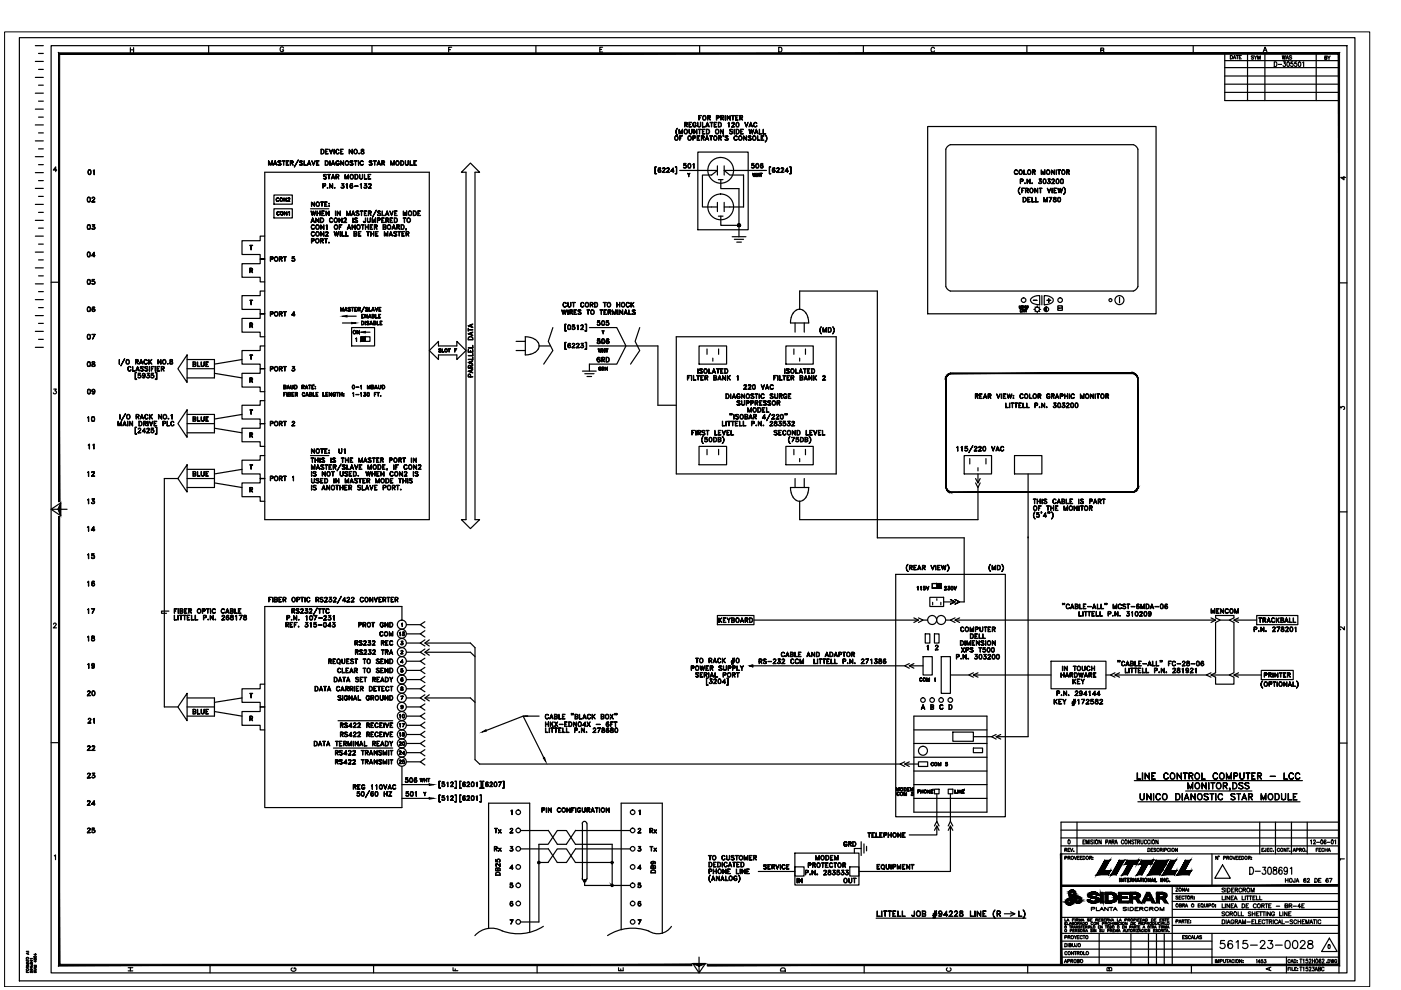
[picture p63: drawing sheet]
<svg xmlns="http://www.w3.org/2000/svg" width="297mm" height="210mm" viewBox="0 0 297 210" stroke-linecap="round" stroke-linejoin="round" font-family="sans-serif">
<g fill="none" stroke="#000" stroke-width=".25">
<path d="M4.1 8h283.2v200h-283.2zM7.5 19.8h1.7M7.5 16.4h1.7M7.5 13h1.7M7.5 9.7h1.7M8.2 18.1h1M8.2 14.7h1M8.2 11.3h1M10.8 9.7h274.8v196.6h-274.8zM27.6 10.1v1M27.6 10.6h.7M28.3 10.1v1"/>
<path d="M44.2 9.7v1.6M60.1 10.2a.37 .37 0 0 0-.4-.3 .37 .37 0 0 0-.3 .4v.3a.36 .36 0 0 0 .4 .4 .36 .36 0 0 0 .3-.4h-.2M78.9 9.7v1.6M95.1 10.5h.4M95.8 10h-.7v1M113.6 9.7v1.6M127.2 10.5h.4M127.8 10h-.6v1h.6M148.3 9.7v1.6M165.1 10h.3a.54 .54 0 0 1 .4 .5 .54 .54 0 0 1-.4 .5h-.3zM183 9.7v1.6M198.1 10.3a.37 .37 0 0 0-.4-.3 .37 .37 0 0 0-.3 .4v.3a.37 .37 0 0 0 .3 .3 .37 .37 0 0 0 .4-.2"/>
<path d="M217.7 9.7v1.6M233.4 10.7l.5-.1 .1-.3-.6-.1v1l.6-.1v-.4h-.2M253 9.7v1.6M259.7 19.6h24.2M259.7 17.9h24.2M259.7 16.1h24.2M259.7 14.3h24.2M259.7 12.9h24.2M260.9 11.8a.37 .37 0 0 1 .4 .3 .37 .37 0 0 1-.4 .4zM261.5 12.5l.2-.7 .3 .7M261.6 12.3h.3M262.1 11.8h.5"/>
<path d="M262.3 11.8v.7M262.8 12.1h.2M263.2 11.8h-.4v.7h.4M264.5 11.3v10M265.8 11.9h-.5l.5 .4-.1 .2-.4-.1M265.9 11.8l.3 .4v.4M266.5 11.8l-.3 .4M266.7 12.6v-.8l.2 .8 .3-.8v.8M267.8 11l.4-1 .4 1M268 10.7h.5M268.2 11.3v10M270.2 13.1a.51 .51 0 0 1 .5 .5 .51 .51 0 0 1-.5 .5z"/>
<path d="M271 13.7h.7M271.9 11.8l.1 .8 .2-.8 .2 .8 .1-.8M272.1 13.1h.4l-.2 .4a.3 .3 0 0 1 .3 .4 .3 .3 0 0 1-.6 0M272.7 12.6l.2-.8 .3 .8M272.8 12.3h.3M273 13.2l.1-.1a.58 .58 0 0 1 0 1l-.3-.4zM273.9 11.9l-.5-.1-.1 .2 .5 .2 .1 .2-.2 .2-.4-.2M274.1 13.1h-.4v.4a.3 .3 0 0 1 .4 .1 .3 .3 0 0 1 0 .4 .3 .3 0 0 1-.5-.1M274.9 13.1h-.4v.4a.3 .3 0 0 1 .4 .1 .3 .3 0 0 1 0 .4 .3 .3 0 0 1-.5-.1M275.4 13.2l.1-.1a.58 .58 0 0 1 0 1l-.2-.4zM276.2 13.3l.2-.2v1M279.1 11.3v10"/>
<path d="M280.9 12.2h.4v-.3h-.4v.7l.4-.1-.1-.3M281.5 11.9l.3 .3v.4M282 11.9l-.2 .3M283.9 11.3h-24.2v10h24.2M7.5 39.9h1.7M7.5 36.6h1.7M7.5 33.2h1.7M7.5 29.9h1.7M7.5 26.5h1.7M7.5 23.1h1.7M8.2 38.3h1M8.2 34.9h1"/>
<path d="M8.2 31.6h1M8.2 28.2h1M8.2 24.8h1M8.2 21.4h1M12 36.1h-.7l.5-.7v1M18.8 36.1l.1-.1a.53 .53 0 0 1 .4 .5 .53 .53 0 0 1-.4 .5l-.3-.4zM18.8 36.9h.4M18.8 36.1h.4M18.8 36.1l-.1 .3 .1 .5M19.1 36.1l.2 .3-.2 .5M19.8 36.2l.2-.2v1l-.1-.9zM56.1 36.5h34.9v73.7h-34.9z"/>
<path d="M56.9 34.1l.4 .8 .4-.8v.9v-.7l-.4 .7-.3-.7-.1 .7zM58.1 34.8h.5M58.3 34.1l.4 .9-.4-.8-.3 .8zM58.9 34.2l.3-.1 .4 .1a.33 .33 0 0 0-.3-.1 .33 .33 0 0 0-.3 .3l.4 .2 .2 .3-.2 .1-.5-.1a.3 .3 0 0 0 .4 .1 .3 .3 0 0 0 .2-.3l-.5-.3zM59.8 34.1h.6zM60.1 34.1v.9l.1-.9M60.7 34.1h.6h-.6v.9h.6h-.6zM60.7 34.5h.3l-.3 .1M61.6 34.5h.5v-.3l-.5-.1v.9v-.9h.3l.3 .2-.1 .2-.5 .1M61.8 34.6l.4 .4-.3-.4M63.2 33.9l-.8 1.5zM63.5 34.2l.3-.1 .3 .1a.31 .31 0 0 0-.3-.1 .31 .31 0 0 0-.2 .3l.4 .2 .1 .3-.2 .1-.4-.1a.3 .3 0 0 0 .4 .1 .3 .3 0 0 0 .2-.3l-.5-.3z"/>
<path d="M64.5 34.1v.9h.5h-.5zM65.3 34.8h.5M65.5 34.1l.4 .9-.4-.8-.3 .8zM66.1 34.1l.4 .8 .3-.8-.3 .9zM67.1 34.1h.5h-.5v.9h.5h-.5zM67.1 34.5h.3l-.3 .1M68.1 31.7a.51 .51 0 0 1 .6 .4 .51 .51 0 0 1-.6 .5zM68.1 31.7a.46 .46 0 0 1 .6 .4 .46 .46 0 0 1-.6 .5zM68.5 39.4h.5v-.4h-.5v.9v-1l.5 .1v.4h-.5M68.6 37.1l.2-.1 .4 .1a.31 .31 0 0 0-.3-.1 .31 .31 0 0 0-.2 .3l.4 .2 .1 .3-.2 .2-.4-.2a.31 .31 0 0 0 .4 .1 .31 .31 0 0 0 .1-.3l-.4-.2zM69 34.1a.51 .51 0 0 1 .6 .5 .51 .51 0 0 1-.6 .4zM69 31.7h.6h-.5v.9h.5h-.6z"/>
<path d="M69 34.1a.44 .44 0 0 1 .6 .5 .44 .44 0 0 1-.6 .4zM69.1 32.1h.2l-.2 .1M69.4 39.8l.1 .1zM69.4 39.8h.1M69.5 37h.6zM69.7 37v1l.1-1M69.8 31.7l.4 .8 .3-.8-.3 .9zM69.9 38.9l.6 .9v-.9v1l-.6-.8v.8zM69.9 34.1l.1 .9zM70.4 37.7h.5M70.4 34.8h.5M70.6 37l.4 1-.4-.9-.4 .9z"/>
<path d="M70.6 34.1l.4 .9-.4-.8-.4 .8zM70.8 31.7l.1 .9zM70.9 39.8l.1 .1zM71 39.8h.1M71.2 37h.6v.2v.3h-.5l.5-.2v-.2l-.5-.1v1zM71.3 34.2l.4-.1 .2 .2a.37 .37 0 0 0-.4-.1 .37 .37 0 0 0-.3 .2v.3a.3 .3 0 0 0 .3 .3 .3 .3 0 0 0 .3-.3h-.1h.2a.36 .36 0 0 1-.3 .4 .36 .36 0 0 1-.4-.4zM71.4 31.7h.3l.2 .2a.37 .37 0 0 0-.5 0 .37 .37 0 0 0-.1 .5 .37 .37 0 0 0 .5 0v.1a.47 .47 0 0 1-.6-.1 .47 .47 0 0 1 .2-.7zM71.5 37.5l.3 .5-.2-.5M72.2 34.1l.6 .8 .1-.8v.9l-.6-.8-.1 .8zM72.3 31.7h.5h-.6v.9h.6h-.5M72.3 32.1h.2l-.2 .1M72.3 39.8l.2 .1"/>
<path d="M72.7 39.4l.2 .2-.2 .3M72.9 39.5l-.3-.1 .3-.4-.5-.1h.5l-.2 .4a.33 .33 0 0 1 .3 .4 .33 .33 0 0 1-.3 .3 .33 .33 0 0 1-.4-.3l.4 .2 .2-.2M73.2 37l.3 .8 .4-.8v1l-.1-.8-.3 .8-.3-.8v.8zM73.4 39.1l.2-.2v1v-.9zM74 31.7l.6 .8 .1-.8v.9l-.6-.8-.1 .8zM74.2 34.2l.3-.1 .3 .1a.31 .31 0 0 0-.3-.1 .31 .31 0 0 0-.2 .3l.4 .2 .1 .3-.2 .1-.4-.1a.3 .3 0 0 0 .4 .1 .3 .3 0 0 0 .2-.3l-.5-.3zM74.3 39.7l.2 .2 .3-.2M74.3 39h.4M74.4 39l-.1 .6 .2 .3M74.5 39.4l-.2 .1 .2-.1 .3 .1M74.6 39.4l.2 .2-.2 .3M74.7 39a.48 .48 0 0 0-.6 .3 .48 .48 0 0 0 .4 .6 .3 .3 0 0 0 .3-.4 .3 .3 0 0 0-.5-.1"/>
<path d="M75.1 34.1h.6zM75.1 39.4l.8 .1zM75.3 37h.3a.54 .54 0 0 1 .3 .5 .54 .54 0 0 1-.3 .5h-.3zM75.3 37a.49 .49 0 0 1 .5 .3 .49 .49 0 0 1-.1 .6h-.4zM75.4 34.1v.9zM76 34.1v.9zM76.1 32.5l.1 .1zM76.1 32.5h.1M76.2 37l.1 .7 .2 .2 .3-.1 .1-.8-.1 .9-.5-.1zM76.4 39.1l.2-.2v1v-.9zM76.4 34.2l.4-.1 .2 .2a.37 .37 0 0 0-.3-.1 .37 .37 0 0 0-.3 .2v.3a.37 .37 0 0 0 .3 .3 .37 .37 0 0 0 .3-.2 .38 .38 0 0 1-.4 .2 .38 .38 0 0 1-.3-.3zM76.6 32.5l.2 .1"/>
<path d="M76.6 31.7a.39 .39 0 0 0 .5 .5v.3h-.5a.41 .41 0 0 1 .5-.5v-.3zM76.6 31.7h.5M76.7 31.7l-.1 .2a.48 .48 0 0 1 .5 .7h-.3a.31 .31 0 0 1-.2-.4 .31 .31 0 0 1 .4-.2v-.3M77.1 32.5l-.1 .1M77.2 39.8l.1 .1M77.3 37v.9l.5 .1h-.5zM77.6 39.4l.2 .2-.2 .3M77.8 39.5l-.4-.1 .3-.4-.4-.1h.5l-.4 .5 .2-.1a.32 .32 0 0 1 .1 .6 .32 .32 0 0 1-.5-.2l.4 .2 .2-.2M78.1 37h.5h-.5v.9l.5 .1h-.5zM78.1 37.5h.3zM78.1 39.9h.6h-.6l.6-.7-.2-.2-.4 .1a.29 .29 0 0 1 .4-.2 .29 .29 0 0 1 .2 .3l-.6 .7M78.3 34.2l.2-.1 .4 .1h-.6l.1 .2 .4 .2v.4l-.5-.1h.6l-.1-.2-.4-.3z"/>
<path d="M79.2 34.1h.6zM79.4 34.1v.9l.1-.9M80 34.8h.6M80.1 34.8h.4M80.3 34.1l.4 .9-.4-.8-.4 .8zM81 34.5h.4v-.3l-.4-.1-.1 .9v-.9l.6 .1-.1 .3-.4 .1M81.2 34.6l.3 .4zM82.8 34.1l.4 .8 .4-.8v.9l-.1-.7-.3 .7-.3-.7-.1 .7zM85 34.1h.3a.54 .54 0 0 1 .3 .5 .54 .54 0 0 1-.3 .4h-.3zM85 34.1h.3a.47 .47 0 0 1 .3 .5 .47 .47 0 0 1-.3 .4h-.3zM85.9 34.1l.1 .7 .2 .2 .3-.1 .1-.8-.2 .9-.4-.1zM87 34.1v.9h.5h-.5z"/>
<path d="M87.8 34.1h.5h-.5v.9h.5h-.5M87.8 34.5h.3l-.3 .1M99.7 34.6l2 1.9h-1v73.7h1l-2 1.9-1.9-1.9h1v-73.7h-1zM138.9 35.4h.3h-.3v1.4l.3 .1h-.3zM139.6 36.3l.2 .2 .3-.2M139.7 35.7h.3M139.7 35.6l-.1 .6 .1 .3M139.7 36l-.1 .2 .2-.2 .3 .2M139.9 36l.2 .2-.2 .3M140 35.6a.48 .48 0 0 0-.5 .4 .48 .48 0 0 0 .3 .6l.2-.1a.31 .31 0 0 0 0-.5 .31 .31 0 0 0-.4 .1M140.5 36.5l.6 .1h-.7l.6-.8-.2-.2-.3 .2a.29 .29 0 0 1 .3-.2 .29 .29 0 0 1 .2 .2l-.5 .8M141.4 36.5l.5 .1h-.6l.6-.8-.3-.2-.2 .2a.28 .28 0 0 1 .2-.2 .28 .28 0 0 1 .3 .2l-.5 .8"/>
<path d="M142.3 36.3h.6h-.7l.5-.7v1v-.9l-.4 .6M143.2 35.4h.3v1.5h-.3l.2-.1v-1.4zM143.6 27.2a1.07 1.07 0 0 0 0 1.5 1.01 1.01 0 0 1 0-1.5zM144 27.4l.4 .8 .3-.8v1v-.8l-.3 .8-.4-.8v.8zM144.1 28.8h.6l-.6 .1v.8zM144.1 36.1h8l-1.2 1h-2v6.8h3.2M144.1 29.2l.3 .1zM144.9 35.5l.2 .1M145.2 27.5a.46 .46 0 0 1 .6 .4 .46 .46 0 0 1-.6 .4l-.2-.3zM145.2 26.4h.5v-.3l-.5-.1v.9v-1l.5 .2v.3h-.5M145.3 35l.2 .3-.2 .3M145.4 26.4l.4 .5-.3-.5"/>
<path d="M145.5 35.2l-.2-.2-.4 .1 .1-.4h.5h-.4l-.1 .3a.36 .36 0 0 1 .5 .1 .36 .36 0 0 1-.1 .5 .36 .36 0 0 1-.5-.1l.4 .1 .2-.2M145.8 36.7l.3 .4 .2-.4-.2 .4v.4zM146 34.7a.46 .46 0 0 1 .5 .4 .46 .46 0 0 1-.3 .5l-.3-.1zM146 35.5h.3M146 34.8h.3M146 34.7l-.1 .4 .1 .5M146.1 27.4v.7l.3 .2 .2-.1 .1-.8-.1 .9-.5-.1zM146.1 25.9h.5l-.5 .1v.9h.5h-.5zM146.1 26.4h.3h-.3M146.3 34.7l.1 .4-.1 .5M146.9 28.8h.4l.2 .2-.1 .2-.5 .1 .5-.2-.1-.2h-.4v.8zM146.9 34.9l.3-.2v.9l-.1-.8z"/>
<path d="M147 26.1l.4-.2 .2 .3a.34 .34 0 0 0-.4-.2 .34 .34 0 0 0-.3 .3v.3a.3 .3 0 0 0 .3 .3 .3 .3 0 0 0 .3-.3l-.1-.1h.2a.34 .34 0 0 1-.3 .4 .34 .34 0 0 1-.4-.3zM147.1 27.4l.6 .8v-.8v1l-.5-.9-.1 .9zM147.8 28.8h.6l-.5 .1v.8h.5h-.6zM147.9 29.2l.3 .1zM147.9 25.9l.1 .8 .2 .2 .3-.1v-.9l-.1 1-.4-.1zM148 32.2h10.6v16.5h-10.6zM148 27.4l.6 .1zM148.2 24.5h.5h-.5v1zM148.2 25h.3h-.3M148.3 27.5v.9v-.9M148.7 28.8h.4l.2 .2-.1 .2-.4 .1 .5-.2-.1-.2h-.4v.8zM148.9 27.4h.6l-.5 .1v.8l.5 .1h-.6z"/>
<path d="M148.9 25.9l.1 1h.5h-.6zM149 27.9h.2h-.2M149 29.3l.3 .4zM149.6 29.5h.6M149.7 29.5h.4M149.7 26.7h.6M149.8 27.4h.3a.51 .51 0 0 1 .4 .5 .51 .51 0 0 1-.4 .5h-.3zM149.8 26.7h.4M149.8 27.5h.3a.51 .51 0 0 1 0 .8h-.3M149.9 28.8l.4 .9-.4-.8-.4 .8zM150 25.9l.4 1-.4-.8-.4 .8zM150.1 25l.4-.1v-.3l-.4-.1-.1 1v-1l.6 .1-.1 .4h-.4"/>
<path d="M150.3 25l.3 .5-.3-.5M150.5 28.8l.5 .1zM150.5 25.9l.6 .1zM150.7 28.9v.8l.1-.8M150.8 26l.1 .9zM151.4 25.9h.6l-.5 .1v.9h.5h-.6zM151.5 26.4h.3h-.3M151.8 27.5a.46 .46 0 0 1 .6 .4 .46 .46 0 0 1-.6 .4l-.1-.3zM152 25l.4-.1v-.3l-.4-.1-.1 1v-1h.4l.2 .2-.1 .3h-.4M152.1 35.2v1.9M152.3 25.9a.51 .51 0 0 1 .7 .5 .51 .51 0 0 1-.7 .5zM152.3 38.1h1"/>
<path d="M152.4 28.8h.3l.3 .2-.1 .2-.5 .1 .5-.2v-.2h-.5v.8zM152.4 26a.44 .44 0 0 1 .5 .4 .44 .44 0 0 1-.5 .5M152.6 29.3l.4 .4-.3-.4M152.7 27.4l.6 .8 .1-.8v1l-.6-.9-.1 .9zM152.8 38.1v1.9h3.9v10.2M152.9 25l.4-.1v-.3l-.4-.1-.1 1v-1l.6 .1-.1 .4h-.4M153.1 25l.3 .5-.2-.5M153.3 28.6h.1M153.4 28.9l-.1-.3v.3M153.4 28.7v.1M153.5 35.2v1.9M153.7 28.9l.3-.1 .4 .1h-.4l-.2 .1a.57 .57 0 0 1 .5 .7l-.6-.1a.33 .33 0 0 0 .4 .1 .33 .33 0 0 0 .2-.3z"/>
<path d="M153.8 24.5v1zM154.2 24.5l.6 .8v-.8v1l-.6-.9v.9zM154.3 26.1l.3-.2v1l-.1-.8zM154.8 27.5h.5h-.6l.2 .3 .4 .2-.1 .3-.3 .1-.2-.2 .2 .1 .4-.1-.1-.2-.4-.2zM155.1 24.5h.6zM155.2 26.9h.5h-.6l.6-.7-.2-.2-.3 .2v-.2a.27 .27 0 0 1 .4 0 .27 .27 0 0 1 0 .4l-.4 .5M155.4 24.5v1v-1M155.7 27.4v1zM155.7 28.9l.4-.1 .2 .2a.37 .37 0 0 0-.3-.1 .37 .37 0 0 0-.3 .3v.2a.37 .37 0 0 0 .3 .3 .37 .37 0 0 0 .3-.2 .38 .38 0 0 1-.4 .2 .38 .38 0 0 1-.3-.3zM156 24.5h.5h-.5v.9l.5 .1h-.5zM156 25h.3h-.3M156.1 27.4a.51 .51 0 0 1 .6 .5 .51 .51 0 0 1-.6 .5z"/>
<path d="M156.1 27.5a.46 .46 0 0 1 .6 .4 .46 .46 0 0 1-.6 .4M156.2 26a.46 .46 0 0 1 .5 .3 .46 .46 0 0 1-.3 .6l-.3-.2zM156.2 26.8h.3M156.2 26.1h.3M156.2 26l-.1 .4 .1 .5M156.5 26l.1 .4-.1 .5M156.9 25l.5-.1v-.3l-.5-.1-.1 1v-1l.6 .1v.4h-.5M157 27.4h.6l-.5 .1v.8l.5 .1h-.6zM157.1 27.9h.3h-.3M157.1 25l.3 .5zM157.6 28.8l.6 .8 .1-.8v.9l-.6-.8-.1 .8zM157.9 25.9l.3 .9 .4-.9-.4 1z"/>
<path d="M158.7 28.9l.3-.1 .3 .1h-.6v.2l.4 .2 .1 .4-.6-.1h.6l-.2-.3-.3-.2zM158.8 27.4l.2 .8 .3-.8 .2 .8 .3-.8-.3 1-.2-.9-.3 .9zM158.9 26.7h.6M159 26.7h.4M159.2 25.9l.4 1-.4-.8-.4 .8zM159.3 35.5l.2 .1M159.6 36.7l.2 .7 .1-.7 .2 .7 .2-.7-.2 .8-.2-.6-.1 .6zM159.7 35l.2 .3-.2 .3M159.9 26.1l.3-.2 .3 .3a.37 .37 0 0 0-.4-.2 .37 .37 0 0 0-.3 .3v.3a.37 .37 0 0 0 .3 .3 .37 .37 0 0 0 .4-.2 .38 .38 0 0 1-.4 .2 .38 .38 0 0 1-.3-.3zM159.9 35.2l-.2-.2-.4 .1 .1-.4h.5h-.4l-.1 .3a.35 .35 0 0 1 .5 .2 .35 .35 0 0 1-.1 .4 .35 .35 0 0 1-.5-.1l.4 .1 .2-.2M160.1 28.1h.5M160.4 27.4l.3 1-.3-.9-.4 .9z"/>
<path d="M160.4 34.7a.46 .46 0 0 1 .5 .4 .46 .46 0 0 1-.3 .5l-.3-.1zM160.4 35.5h.3M160.4 34.8h.3M160.4 34.7l-.1 .4 .1 .5M160.5 36.7v.8zM160.5 37.1h.4M160.6 28.8l.1 .9h.5h-.6zM160.7 34.7l.1 .4-.1 .5M160.9 36.7l.1 .8zM161 27.4v.9l.5 .1h-.5zM161.2 36.7l.4 .1zM161.2 35.4l.3 .2 .3-.2"/>
<path d="M161.2 35.3l.3-.2 .3 .2M161.3 34.8h.4M161.3 36.8v.7l.1-.7M161.4 28.8h.6l-.5 .1v.8h.5h-.6zM161.4 34.7l-.2 .6 .3 .3M161.5 29.2l.2 .1zM161.5 35.1l-.3 .2M161.6 35.1l.2 .2-.2 .3M161.7 34.7l.1 .1-.2-.1a.47 .47 0 0 0-.4 .5 .47 .47 0 0 0 .5 .4 .31 .31 0 0 0 0-.5 .31 .31 0 0 0-.5 .1M161.8 27.4v.9l.5 .1h-.5zM162.2 28.6a.9 .9 0 0 1 0 1.5 .97 .97 0 0 0 0-1.5zM162.5 36.1h-9l1.2 1h2.9v6.8h-4.1"/>
<path d="M163.1 35.4h.3h-.2v1.4l.2 .1h-.3zM163.8 36.3l.2 .2 .3-.2M163.9 35.7h.4M163.9 35.6l-.1 .6 .2 .3M164 36l-.2 .2 .2-.2 .3 .2M164.1 36l.2 .2-.2 .3M164.2 35.6h.1a.48 .48 0 0 0-.6 .4 .48 .48 0 0 0 .3 .6 .3 .3 0 0 0 .3-.5 .3 .3 0 0 0-.5 0M164.7 36.5l.6 .1h-.7l.6-.8-.1-.2-.4 .2 .4-.2 .1 .2-.5 .8M165.6 36.5l.6 .1h-.6l.5-.8-.2-.2-.3 .2a.29 .29 0 0 1 .3-.2 .29 .29 0 0 1 .3 .2l-.6 .8M166.5 36.3h.7h-.7l.5-.7v1l-.1-.9-.4 .6M167.4 35.4h.3v1.5h-.3l.3-.1v-1.4zM196.7 26.8h48.4v39.7h-48.4z"/>
<path d="M200.9 31l.6-.3h38.8a1.52 1.52 0 0 1 1 1v29a1.52 1.52 0 0 1-1 1h-38.8a1.55 1.55 0 0 1-1-1v-29.1zM215.1 36.2l.4-.2 .3 .3-.2-.2a.42 .42 0 0 0-.6 .5 .42 .42 0 0 0 .8 .2 .44 .44 0 0 1-.7 0 .44 .44 0 0 1 0-.6zM216.2 39.7h.1a.98 .98 0 0 0 0 1.5 .93 .93 0 0 1-.1-1.5zM216.4 38.4h.4v-.4h-.4l-.1 .9v-.9h.6l-.1 .4-.4 .1M216.6 39.9h.6h-.5v1zM217.1 36v.9l.5 .1h-.5zM217.3 38.8l.1 .1zM217.3 38.8h.1M217.4 39.9l.7 .2-.2 .3h-.4l.5-.2-.1-.2-.4-.1v1zM217.8 38l.6 .8v-.8v.9l-.6-.8v.8zM218.8 38.8l.1 .1zM218.8 38.8h.1"/>
<path d="M218.9 36.5l.5-.1v-.3h-.5v.9v-1l.6 .1-.1 .4h-.5M219.2 36.5l.3 .5-.3-.5M219.4 39.9l.6 .8v-.8v1l-.6-.9v.9zM220.3 38.8l.1 .1M220.3 39.9h.6zM220.4 38.4l.4 .2M220.5 38.3a.31 .31 0 0 1 .4 .4 .31 .31 0 0 1-.5 .2l-.2-.1 .4 .1 .2-.2M220.6 39.9v1v-1M220.6 38.4l.2 .2-.2 .3M220.8 36l.3 .9 .4-.9v1v-.7l-.4 .7-.3-.7v.7zM220.8 38h-.5h.5l-.3 .4M220.8 38l-.4 .4"/>
<path d="M221.3 38h.1a.47 .47 0 0 1 .4 .5 .47 .47 0 0 1-.5 .4l-.2-.4zM221.3 38.8h.4M221.3 38h.4M221.3 38l-.1 .4 .1 .5M221.6 38l.1 .4-.1 .5M222 39.9l.4 .8 .4-.8-.4 1zM222.1 38.8l.2 .1M222.3 38.3a.34 .34 0 0 1 .4 .3 .34 .34 0 0 1-.3 .4 .34 .34 0 0 1-.4-.2l.4 .1 .3-.2M222.5 38.4l.2 .2-.2 .3M222.6 38h-.4h.5l-.4 .4M222.6 38l-.3 .4 .4 .2M222.9 36l.6 .9 .1-.9v1l-.6-.8-.1 .8z"/>
<path d="M223 38.9h.6h-.6l.5-.8-.3-.1-.2 .2a.29 .29 0 0 1 .3-.2 .29 .29 0 0 1 .3 .1l-.6 .8M223.1 39.9v1zM223.5 39.9h.5h-.5v.9l.5 .1h-.5zM223.9 36l.1 1zM224 38h.2a.52 .52 0 0 1 .3 .4 .52 .52 0 0 1-.3 .5l-.3-.1zM224 38.8h.4M224 38h.4M224.1 38l-.2 .4 .2 .5M224.2 36l.6 .1zM224.3 39.9l.2 .8 .3-.8 .2 .8 .3-.8-.3 1-.2-.9-.3 .9zM224.4 38l.1 .4-.1 .5M224.5 36.1v.9l.1-.9"/>
<path d="M225 38h.1a.47 .47 0 0 1 .4 .5 .47 .47 0 0 1-.5 .4l-.2-.4zM225 38.8h.3M225 38h.3M225 38l-.1 .4 .1 .5M225.3 38l.1 .4-.1 .5M225.5 39.7a.91 .91 0 0 1 0 1.5 .97 .97 0 0 0 0-1.5zM226.2 36.5l.5-.1v-.3h-.5l-.1 .9v-1l.6 .1v.4h-.5M226.4 36.5l.3 .5-.3-.5M284.9 37.4v.7l-.6-.5h1M7.5 56.8h1.7M7.5 53.5h1.7M7.5 50.1h1.7"/>
<path d="M7.5 46.7h1.7M7.5 43.3h1.7M8.2 48.4h1M8.2 58.5h1M8.2 55.1h1M8.2 51.8h1M8.2 45h1M8.2 41.6h1M10.8 59.8h1.7M18.6 59.3a.5 .5 0 0 1 .6 .4 .5 .5 0 0 1-.3 .6l-.4-.2zM18.6 59.4h.5M18.6 53.5h.2a.53 .53 0 0 1 .3 .5 .53 .53 0 0 1-.3 .5l-.3-.5z"/>
<path d="M18.6 54.3h.4M18.6 53.5h.4M18.6 47.7a.46 .46 0 0 1 .6 .4 .46 .46 0 0 1-.6 .5l-.1-.4zM18.6 48.5h.5M18.6 47.7h.5M18.6 41.9a.5 .5 0 0 1 .6 .3 .5 .5 0 0 1-.3 .6l-.4-.2zM18.6 42.7h.5M18.6 41.9h.5M18.7 53.5l-.2 .4 .2 .5M18.7 59.3l-.2 .4 .2 .5M18.7 47.7l-.2 .4 .2 .5M18.7 41.9l-.2 .3 .2 .6"/>
<path d="M19 59.3l.1 .4-.1 .5M19 53.5l.1 .4-.1 .5M19 47.7l.1 .4-.1 .5M19 41.9l.1 .3-.1 .6M19.5 54.2h.7h-.8l.6-.7v1l-.1-.9-.4 .6M19.5 42.8h.7h-.7l.5-.7-.1-.2h-.3l-.1 .2 .1-.2 .3-.1 .2 .3-.6 .7M19.5 48.5l.1 .1M19.8 48a.32 .32 0 0 1 .4 .4 .32 .32 0 0 1-.5 .2l-.2-.1 .4 .1 .2-.2M19.9 59.6l.2 .3-.2 .3M19.9 48.1l.2 .2-.2 .3M20 47.7h-.4h.5l-.3 .4M20 47.7l-.3 .4 .4 .1"/>
<path d="M20.1 59.8l-.2-.2-.4 .1 .1-.4h.4h-.4v.3a.37 .37 0 0 1 .5 .1 .37 .37 0 0 1-.1 .5 .37 .37 0 0 1-.5-.1l.4 .1 .2-.2M53 52l.6 .1zM53 57.3h.5v-.3l-.5-.1v.9v-1l.5 .2v.3h-.5M53.2 52.1v.9l.1-.9M53.2 57.3l.4 .5-.3-.5M56.1 50.1h-.9v.9h-3.9v3h3.9v.9h.9h-.9v1h-3.9v2.9h3.9v1h.9M57.3 54.4l.5 .1 .1 .1-.1 .3h-.4l.5-.1-.1-.3h-.4v.9zM58.1 44.3h3.9v1.9h-3.9zM58.1 41.3h3.9v2h-3.9zM58.6 42.1l.3-.2 .2 .2a.32 .32 0 0 0-.4 0 .32 .32 0 0 0 0 .5 .32 .32 0 0 0 .4-.1 .35 .35 0 0 1-.5 .1 .35 .35 0 0 1 0-.5zM58.8 44.9h.3l.1 .1a.3 .3 0 0 0-.4 0 .3 .3 0 0 0 0 .5 .3 .3 0 0 0 .4 0 .33 .33 0 0 1-.5 0 .33 .33 0 0 1 0-.5zM59.2 54.4h.4l.3 .2-.2 .3h-.4l.5-.1-.1-.3h-.4v.9z"/>
<path d="M59.5 54.9l.4 .5-.3-.5M59.6 44.9a.33 .33 0 0 1 .4 .3 .33 .33 0 0 1-.5 .3 .34 .34 0 0 1 0-.5 .34 .34 0 0 1 .5-.1 .36 .36 0 0 1 0 .6 .36 .36 0 0 1-.5 0zM60.1 54.4l.6 .1zM60.2 41.9l.5 .7v-.7v.8l-.5-.6v.6zM60.3 44.9l.5 .6v-.6v.7l-.5-.7v.7zM60.4 54.5v.9v-.9M61 42.7h.5h-.5l.4-.6-.1-.1-.3 .1 .3-.2 .1 .3-.4 .5M61.2 45l.2-.1v.7l-.1-.7zM61.9 55.3l.2 .1M62.3 54.8l.2 .2-.2 .4M62.5 55l-.3-.2h-.3l.1-.4h.4l-.4 .1v.3a.35 .35 0 0 1 .5 .1 .35 .35 0 0 1-.2 .5 .35 .35 0 0 1-.5-.2l.4 .2 .3-.2M65.8 44.3h3.9"/>
<path d="M65.9 44.7l.3 .9 .2-.9 .3 .9 .2-.9-.2 1-.3-.8-.2 .8zM66 42.8l.6 .8 .1-.8v1l-.6-.8-.1 .8zM66 46.9h.6M66.1 47.8l.3-.1 .3 .2a.34 .34 0 0 0-.4-.2 .34 .34 0 0 0-.3 .3v.2a.33 .33 0 0 0 .3 .4 .33 .33 0 0 0 .4-.2 .38 .38 0 0 1-.6 .2 .38 .38 0 0 1-.1-.6zM66.1 51h.4v-.3l-.4-.1-.1 .9v-.9l.6 .1-.1 .3-.4 .1M66.2 49.1h.3l.2 .2a.33 .33 0 0 0-.4-.2 .33 .33 0 0 0-.3 .4v.2a.34 .34 0 0 0 .3 .3 .34 .34 0 0 0 .4-.1 .35 .35 0 0 1-.4 .2 .35 .35 0 0 1-.3-.4zM66.3 46.2l.4 1-.4-.9-.4 .9zM66.9 46.2l.7 .8v-.8v1l-.6-.9-.1 .9zM67.2 44.7l.1 1zM67.3 45.2h.5M67.8 44.7l.1 1zM67.9 46.2h.4a.51 .51 0 0 1 .3 .5 .51 .51 0 0 1-.3 .5h-.4z"/>
<path d="M67.9 42.8l.7 .1zM68 49.1l.6 .8 .1-.8v1l-.6-.8-.1 .8zM68 47.7l.6 .8 .1-.8v.9l-.6-.8-.1 .8zM68 46.3h.3a.44 .44 0 0 1 .3 .4 .44 .44 0 0 1-.3 .4h-.3zM68 51h.5v-.3l-.5-.1-.1 .9v-.9l.7 .1-.1 .3-.5 .1M68.2 44.7h.6l-.5 .1v.9h.5h-.6zM68.2 51.1l.4 .4-.3-.4M68.2 42.9v.9l.1-.9M68.3 45.2h.3h-.3M68.8 50.6h.6zM68.9 42.9l.5-.1h-.6v1h.6l-.5-.1M68.9 43.3h.3h-.3"/>
<path d="M69 50l.6 .1h-.6l.5-.8-.3-.2-.2 .2a.3 .3 0 0 1 .3-.2 .3 .3 0 0 1 .3 .3l-.6 .7M69.1 50.6v.9v-.9M69.1 44.7l.6 .9 .1-.9v1l-.6-.8-.1 .8zM69.1 47.8l.2-.1v.9v-.9zM69.7 51.4l.1 .1zM69.7 51.4h.1M69.7 43.2h.2zM69.8 43.2h.1M69.8 43.6v.2zM69.8 43.7h.1M69.9 46.3l.4-.1 .2 .2a.34 .34 0 0 0-.3-.1 .34 .34 0 0 0-.3 .3v.2a.34 .34 0 0 0 .3 .3 .34 .34 0 0 0 .3-.2 .35 .35 0 0 1-.4 .3 .35 .35 0 0 1-.2-.4zM70.8 49.1l.3 .8 .2-.8 .2 .8 .3-.8-.3 1-.2-.8-.2 .8z"/>
<path d="M70.9 46.3l.2-.1a.45 .45 0 0 1 .5 .5 .45 .45 0 0 1-.6 .4l-.2-.3zM71 47.8a.44 .44 0 0 1 .6 .3 .44 .44 0 0 1-.6 .4zM71.1 44.7l.1 1zM71.5 44.7l.6 .9 .1-.9v1l-.7-.8v.8zM71.9 46.2l.6 .8v-.8v1l-.6-.9v.9zM71.9 47.7h.6h-.5v.9zM72 48.1h.3l-.3 .1M72.1 49.1l.1 1zM72.5 49.1l.1 .9 .5 .1h-.6zM72.9 47.1l.6 .1h-.6l.5-.7-.1-.2-.4 .1 .4-.2 .1 .3-.5 .7M73.3 49.1l.1 .9 .5 .1h-.6zM73.5 44.7l.4 .9 .4-.9v1l-.1-.7-.3 .7-.4-.7v.7z"/>
<path d="M73.7 48.4h.6M73.8 48.3h.5M74 47.7l.4 .9-.4-.8-.4 .8zM74.6 45.5h.5M74.6 47.7l.7 .8v-.8v.9l-.6-.8-.1 .8zM74.8 46.2v1zM74.9 44.7l.4 1-.4-.8-.4 .8zM75.1 49.6l.5-.1v-.3l-.5-.1v.9h.5v-.4h-.5M75.1 46.3l.3-.1 .4 .1h-.4l-.2 .1a.63 .63 0 0 1 .5 .7l-.3 .1-.3-.2a.33 .33 0 0 0 .4 .1 .33 .33 0 0 0 .2-.3zM75.4 49.6h.2v.4l-.5 .1v-1h.5v.3l-.2 .2M75.6 44.8h.4l.1 .1-.4-.1-.2 .2 .5 .2 .1 .4-.2 .1-.4-.1a.31 .31 0 0 0 .4 .1 .31 .31 0 0 0 .1-.4l-.5-.2zM76 49.1h.5h-.5v1h.5l-.5-.1"/>
<path d="M76 49.6h.3h-.3M76.4 44.7l.6 .1zM76.6 47.7h.6zM76.6 44.8l.1 .9zM76.9 47.7v.9v-.9M77.3 44.8l.5-.1h-.5v1h.5h-.5M77.3 45.2h.3h-.3M77.5 47.7v.9zM77.5 46.2v.7l-.2 .3-.3-.3 .4 .2zM77.5 48.1h.6M77.5 48.2h.6M77.7 49.1h.7z"/>
<path d="M77.9 46.2v.7l.2 .2 .3-.1 .1-.8v.7l-.3 .3-.3-.2zM78 49.1v1l.1-1M78.1 47.7v.9zM78.1 45.2h.5v-.4h-.5v.9v-1l.6 .1-.1 .4h-.5M78.4 45.2l.3 .5-.3-.5M78.5 47.7h.5h-.5v.9h.5h-.5zM78.5 48.1h.3l-.3 .1M78.6 49.1l.1 1zM78.7 49.6h.5M78.9 46.2l.3 .8 .4-.8v1v-.8l-.4 .8-.2-.8-.1 .8zM79.2 49.1v1zM79.4 48.1h.5v-.4h-.5v.9v-.9h.5v.4l-.5 .1"/>
<path d="M79.6 49.1h.6h-.5v.9l.5 .1h-.6zM79.6 48.2l.4 .4-.3-.4M79.7 49.6h.3h-.3M79.8 44.6l-.8 1.4zM80 46.2h.4l.2 .2-.1 .3h-.4h.3l.2-.2-.1-.2h-.4v.9zM80.1 44.8l.4-.1 .2 .2-.2-.1-.4 .1v.2l.5 .2v.4l-.5-.1h.5v-.3l-.5-.2zM80.9 46.2h.6l-.5 .1v.8l.5 .1h-.6zM81 46.7h.2zM81 44.7l.1 1h.5h-.6zM81.3 47.7l.5 .1-.1 .3h-.4M81.3 48.2l.5 .1-.1 .2-.4 .1M81.5 49.1l.4 .8 .3-.8v1v-.8l-.3 .8-.4-.8v.8z"/>
<path d="M81.6 48.2l.3-.4-.7-.1v.9M81.6 48.1l.3 .4-.7 .1M81.8 46.2l.6 .2-.1 .3h-.4l.5-.2-.1-.2h-.4v.9zM81.8 45.5h.6M82.1 44.7l.4 1-.4-.8-.4 .8zM82.1 46.7l.3 .5zM82.2 47.8a.42 .42 0 0 1 .7 .3 .42 .42 0 0 1-.7 .4zM82.6 49.9h.5M82.6 44.7l.4 .9 .4-.9-.4 1zM82.6 49.8h.5M82.8 46.3l.5-.1h-.6v1h.6l-.5-.1M82.8 46.7h.3z"/>
<path d="M82.8 49.1l.4 1-.4-.8-.3 .8zM83.2 48.4h.5M83.2 48.3h.5M83.5 47.7l.3 .9-.3-.8-.4 .8zM83.6 49.1h.4l.1 .2-.4-.2-.2 .2 .5 .3 .1 .3-.2 .2-.4-.2a.31 .31 0 0 0 .3 .1 .31 .31 0 0 0 .2-.3l-.5-.3zM83.6 46.2h.3a.53 .53 0 0 1 .4 .5 .53 .53 0 0 1-.4 .5h-.3zM83.7 44.7h.5l-.5 .1v.9h.5h-.5zM83.7 46.3h.2a.47 .47 0 0 1 .3 .4 .47 .47 0 0 1-.3 .4h-.2zM83.7 45.2h.3h-.3M84.2 48.1h.4v-.4h-.4l-.1 .9v-.9h.6l-.1 .4-.4 .1M84.3 49.1h.7zM84.4 48.2l.3 .4-.2-.4"/>
<path d="M84.6 49.1l.1 1zM85 47.7a.51 .51 0 0 1 .7 .4 .51 .51 0 0 1-.7 .5zM85.1 47.7a.46 .46 0 0 1 .6 .4 .46 .46 0 0 1-.6 .5M85.2 49.1h.6h-.5v.9l.5 .1h-.6zM85.3 49.6h.3h-.3M85.5 46.2l.6 .1zM85.5 44.7l.4 .9 .3-.9v1v-.7l-.3 .7-.3-.7-.1 .7zM85.7 46.3v.9l.1-.9M86.1 48.5h.1M86.1 48.8v-.3v.2l-.1 .1M86.1 48.6v.1M86.1 49.6l.5-.1v-.3l-.5-.1v1v-1h.5l.1 .4-.6 .1"/>
<path d="M86.4 49.6l.3 .5-.3-.5M87.6 44.7a.51 .51 0 0 1 .7 .5 .51 .51 0 0 1-.7 .5zM87.7 44.8a.46 .46 0 0 1 .5 .4 .46 .46 0 0 1-.5 .5zM88.6 44.8l.6-.1h-.6v1h.6h-.6M88.6 45.2h.3h-.3M152.1 42.9v2M152.3 45.8h1M152.8 45.8v2h3.9M153.5 42.9v2M155.2 50.2h3M155.7 50.7h1.9M156.2 51.3h1"/>
<path d="M216.7 40.4h.2zM216.9 41.9h.4a.51 .51 0 0 1 .3 .4 .51 .51 0 0 1-.3 .5h-.4zM217 41.9h.3a.44 .44 0 0 1 .3 .4 .44 .44 0 0 1-.3 .4h-.3zM217.7 40.4l.4 .5zM217.9 41.9h.5h-.5v.8l.5 .1h-.5zM217.9 42.3h.3l-.3 .1M218.4 40a.43 .43 0 0 1 .6 .1 .43 .43 0 0 1 0 .6 .43 .43 0 0 1-.6 0zM218.8 41.9v.8l.5 .1h-.5zM219.6 41.9v.8l.5 .1h-.5zM221.3 41.9l.4 .8 .3-.8v.9v-.7l-.3 .7-.3-.7-.1 .7zM222.4 41.9h.6l-.5 .9 .5-.9zM223.4 42.7h.1"/>
<path d="M223.4 41.9v.2l.5 .3v.3h-.5v-.3l.5-.3v-.2zM223.4 41.9h.5M223.4 41.9v.2a.51 .51 0 0 1 .5 .6l-.4 .1-.1-.1a.56 .56 0 0 1 .5-.6l-.1-.2M223.5 40.4h.3zM223.9 42.7h-.1M224.4 41.9a.43 .43 0 0 1 .5 .4 .43 .43 0 0 1-.5 .4l-.2-.3zM224.4 42.7h.3M224.4 41.9h.3M224.4 41.9l-.1 .3 .1 .5M224.7 41.9l.1 .3-.1 .5M283.9 60h1.7M7.5 73.6h1.7"/>
<path d="M7.5 70.3h1.7M7.5 66.9h1.7M7.5 63.5h1.7M7.5 60.2h1.7M8.2 72h1M8.2 68.6h1M8.2 65.2h1M8.2 61.8h1M18.6 76.7a.5 .5 0 0 1 .6 .4 .5 .5 0 0 1-.3 .6l-.4-.2zM18.6 77.6h.5M18.6 76.8h.5M18.6 70.9a.5 .5 0 0 1 .6 .4 .5 .5 0 0 1-.3 .6l-.4-.2z"/>
<path d="M18.6 71.8h.5M18.6 71h.5M18.6 60.2h.5M18.6 65.1a.46 .46 0 0 1 .6 .5 .46 .46 0 0 1-.6 .4l-.1-.4zM18.6 66h.5M18.6 65.2h.5M18.7 76.7l-.2 .5 .2 .5M18.7 70.9l-.2 .4 .2 .6M18.7 65.1l-.2 .4 .2 .5M19 76.7l.1 .5-.1 .5M19 70.9l.1 .4-.1 .6M19 65.1l.1 .4-.1 .5"/>
<path d="M19.5 70.9h.7l-.6 1 .5-1zM19.5 77.6l.1 .1M19.5 60.1l.1 .1M19.6 76.7a.43 .43 0 0 0 .4 .6l.1 .2-.2 .2-.3-.1v-.3a.43 .43 0 0 0 .4-.6zM19.6 76.8h.4M19.6 65.9l.2 .1 .3-.1M19.6 65.7l.2-.2 .3 .2M19.6 76.7v.2a.53 .53 0 0 1 .4 .8l-.5-.1a.57 .57 0 0 1 .5-.7v-.2M19.6 65.2h.4M19.7 65.1l-.1 .6 .2 .3M19.8 65.5l-.2 .2M19.9 65.5l.2 .2-.2 .3"/>
<path d="M20 65.1l.1 .1-.1-.1a.48 .48 0 0 0-.6 .4 .48 .48 0 0 0 .4 .6 .31 .31 0 0 0 .3-.4 .31 .31 0 0 0-.5-.2v.1M20.1 77.6l-.2 .1M25.3 76.2v1zM26.4 76.1l-.8 1.4zM27.2 77.8l.4-.1 .2 .2a.34 .34 0 0 0-.4-.2 .34 .34 0 0 0-.3 .3v.3a.33 .33 0 0 0 .3 .4 .33 .33 0 0 0 .4-.3 .35 .35 0 0 1-.4 .3 .35 .35 0 0 1-.3-.4zM28.1 77.7l.1 .9 .5 .1h-.6zM28.7 79h.3h-.3v1.4l.3 .1h-.3zM28.8 76.7h.5v-.3l-.5-.1-.1 .9v-1l.6 .1v.4h-.5M28.9 78.4h.6M29 78.4h.4M29 76.7l.3 .5-.3-.5M29.2 77.7l.3 1-.3-.9-.4 .9z"/>
<path d="M29.3 80l.1 .1M29.7 79.5l.1 .2-.1 .4M29.7 77h.5M29.7 76.9h.5M29.8 79.7l-.2-.2-.3 .1v-.5h.5l-.4 .1-.1 .3a.34 .34 0 0 1 .5 .1 .34 .34 0 0 1-.1 .5 .34 .34 0 0 1-.4-.1l.3 .1 .2-.2M29.8 77.8h.6a.33 .33 0 0 0-.3-.1 .33 .33 0 0 0-.3 .3l.6 .4-.1 .2-.3 .1-.2-.2 .2 .1 .4-.1-.1-.2-.5-.3zM29.9 76.2l.4 1-.4-.8-.4 .8zM30.2 79.5l.3 .2 .2-.2-.2 .2M30.2 79.4l.2-.2 .3 .2M30.4 79.2l-.2 .2 .2 .3M30.5 79.2l.2 .3-.1 .6M30.6 76.4l.4-.2 .2 .3a.35 .35 0 0 0-.3-.2 .35 .35 0 0 0-.3 .3v.3a.37 .37 0 0 0 .3 .3 .37 .37 0 0 0 .3-.2 .38 .38 0 0 1-.4 .2 .38 .38 0 0 1-.3-.3z"/>
<path d="M30.7 79.6a.3 .3 0 0 1-.4 .1 .3 .3 0 0 1 0-.5 .3 .3 0 0 1 .4 .1v.7l-.2 .1-.3-.1 .1 .1M30.8 77.8h.5a.31 .31 0 0 0-.3-.1 .31 .31 0 0 0-.2 .3l.5 .3-.1 .3-.3 .1-.2-.2 .2 .1 .4-.1-.1-.2-.5-.3zM31.1 80l.2 .1M31.4 79.5a.34 .34 0 0 1 .3 .3 .34 .34 0 0 1-.2 .4 .34 .34 0 0 1-.4-.2l.4 .1 .2-.2M31.5 79.6l.2 .2-.2 .3M31.5 76.2l.1 1zM31.6 76.8l.6-.6-.6 .7M31.6 79.2l-.4-.1h.5l-.3 .5M31.6 79.1l-.3 .5 .4 .1M31.7 77.7v1zM31.8 76.7l.4 .5-.4-.5M32 80l.2 .1"/>
<path d="M32.1 77.7h.5l-.5 .1v.9zM32.1 78.2h.3h-.3M32.4 79.5l.2 .2-.2 .4M32.6 79.7l-.2-.2-.4 .1 .1-.5h.5l-.5 .1v.3a.34 .34 0 0 1 .5 .1 .34 .34 0 0 1-.1 .5 .34 .34 0 0 1-.5-.1l.4 .1 .2-.2M32.9 77.7l.1 1zM32.9 79h.4v1.5h-.4l.3-.1v-1.4zM33.4 77.8l.5-.1h-.6v1M33.4 78.2h.3h-.3M33.4 78.6l.5 .1zM33.5 76.2l.6 .9v-.9v1l-.6-.8v.8zM34.2 78.2l.5-.1v-.3h-.5v.9v-1l.6 .1-.1 .4h-.5M34.5 78.2l.3 .5-.3-.5"/>
<path d="M35.5 77.1l.1 .1zM35.6 77.1h.1M36 77.1l.2 .1M36.1 76.3v.3l.4 .2v.3l-.5-.1 .1-.3 .4-.1v-.3zM36.1 76.4h.4M36.1 76.3v.3l.5 .3-.2 .3h-.3l-.1-.3 .5-.3v-.3M36.6 77.1l-.2 .1M39.7 75.3v5.8l-2-2.9zM39.7 76.2h5.8v3.9h-5.8M39.7 78.2h5.8M40.9 76.7l.6 .1v.4h-.2l.2 .2-.1 .3h-.5zM41 76.8h.4v.4h-.4l.4 .1v.3l-.4 .1z"/>
<path d="M41.9 76.7v1h.5h-.5zM42.6 76.7l.1 .7 .2 .3 .3-.2 .1-.8v.7l-.2 .3h-.3l-.2-.3zM43.6 76.7h.6l-.5 .1v.9h.5h-.6zM43.7 77.2h.3zM45.5 79.1l5.8 1M51.3 76.2l-5.8 1M53 75.3h.6zM53 63.7h.6zM53 68.9h.5v-.3l-.5-.1v1v-1l.5 .1v.3l-.5 .1M53.2 75.3v.9l.1-.9M53.2 69l.4 .5-.3-.5M53.2 63.7v.9l.1-.9"/>
<path d="M56.1 73.3h-.9v1h-3.9v2.9h3.9v1h.9h-.9v.9h-3.9v3h3.9v.9h.9M56.1 61.7h-.9v1h-3.9v2.9h3.9v.9h.9h-.9v1h-3.9v2.9h3.9v1h.9M57.4 78.2l.4-.1v-.3h-.4l-.1 .9v-1l.6 .1-.1 .4h-.4M57.4 66.5h.4v-.3l-.4-.1-.1 .9v-.9l.6 .1-.1 .3-.4 .1M59.3 78.2l.4-.1v-.3h-.4l-.1 .9v-1l.7 .2-.2 .3h-.4M59.3 66.5h.4v-.3l-.4-.1-.1 .9v-.9l.7 .1-.2 .3-.4 .1M59.5 78.2l.4 .5-.3-.5M59.5 66.6l.4 .4-.3-.4M60.1 77.7l.6 .1zM60.1 66.1h.6zM60.4 77.8v.9v-.9M60.4 66.1v.9v-.9"/>
<path d="M61.9 66.7l.7 .1h-.8l.6-.7v.9l-.1-.8-.4 .6M61.9 78.5l.2 .1M62.1 78.1l.4 .2M62.1 78a.34 .34 0 0 1 .4 .3 .34 .34 0 0 1-.3 .4 .34 .34 0 0 1-.4-.2l.4 .1 .3-.2M62.3 78.1l.2 .2-.2 .3M62.4 77.8l-.4-.1h.5l-.4 .4M62.4 77.7l-.3 .4M72.2 65.2l.3 .7 .3-.7v.8v-.6l-.3 .6-.2-.6-.1 .6zM72.6 68.5h1.9M73.1 65.8h.4M73.2 65.7h.3M73.3 65.2l.3 .8-.3-.7-.3 .7z"/>
<path d="M73.6 67h1.9M73.8 65.3l.2-.1 .3 .1a.25 .25 0 0 0-.2-.1 .25 .25 0 0 0-.2 .2l.4 .5-.2 .1-.3-.1a.24 .24 0 0 0 .3 .1 .24 .24 0 0 0 .1-.4zM74.5 65.2h.5zM74.5 69.5h4.9v3.8h-4.9zM74.7 65.2l.1 .8zM75.2 65.2h.4zM75.2 65.6h.3h-.3M75.2 65.2v.8h.4l-.4-.1M75.4 71.8l.2-.1v.7v-.7zM75.7 70l.5 .7v-.7v.8l-.5-.7v.7zM75.9 65.6l.4-.1v-.2l-.4-.1v.8v-.8l.5 .1-.1 .3h-.4M76.1 65.6l.3 .4-.2-.4"/>
<path d="M76.5 71.4h1.9v1h-1.9zM76.7 66.7h.4zM76.7 67h.2h-.2M76.7 66.7v.7h.4h-.4M76.7 68.1h.2a.41 .41 0 0 1 .3 .4 .41 .41 0 0 1-.3 .4h-.2zM76.7 68.1h.2a.37 .37 0 0 1 .2 .4 .37 .37 0 0 1-.2 .3h-.2M77.3 65.1l-.7 1.1zM77.3 66.7l.5 .6 .1-.6v.7l-.5-.7-.1 .7zM77.4 68.1l.1 .8zM77.5 70.4h.9M77.5 71.4v1M77.5 65.2l.5 .1h-.5v.1l.5 .3-.2 .3-.3-.1h.4l-.4-.4z"/>
<path d="M77.7 68.2l.2-.1 .3 .1h-.4l.4 .6h-.5h.5zM78.1 67.4h.1M78.1 67.3h.5M78.2 67.2h.4M78.2 65.2l.1 .7 .4 .1h-.5zM78.4 66.7l.3 .7-.3-.7-.3 .7zM78.5 68.7h.5M78.5 68.7h.4M78.7 68.1l.3 .8-.3-.7-.3 .7zM78.9 65.8h.4M78.9 65.7h.3M79 67h.3v-.3h-.3v.7l.3-.1v-.2l-.3-.1"/>
<path d="M79.1 65.2l.3 .8-.3-.7-.3 .7zM79.2 67l.2 .3-.5 .1v-.7h.4l.1 .2-.2 .1M79.2 68.1l.5 .2-.1 .1-.4 .1M79.2 68.5l.5 .1-.1 .2h-.4M79.5 65.2l.3 .7 .3-.7-.3 .8zM79.5 68.5l.2 .1v.2l-.5 .1v-.8l.5 .1-.2 .3M79.6 66.7l.1 .7h.4h-.5zM80 68.1v.7l.4 .1h-.4zM80.3 66.7h.4h-.4v.7h.4h-.4zM80.3 67h.2h-.2M80.3 65.2h.5h-.4v.7l.4 .1h-.5zM80.4 65.6h.2h-.2"/>
<path d="M80.6 68.1h.4h-.4v.8h.4l-.4-.1M80.6 68.5h.3h-.3M93 72.4v.9h3.9v-.9l1.9 1.9-1.9 1.9v-.9h-3.9v.9l-2-1.9zM93 74h.5h-.5l.5 .6h-.5h.5zM93.7 73.9l.1 .7 .3 .1h-.4zM95 73.9l.5 .1zM95.2 74v.7l.1-.7M96.4 73.9h.4l-.4 .1v.7zM96.4 74.3h.2h-.2M99.3 78.7l.9-.4-.8 .4 .8 .4zM99.3 76.9l.9-.4-.8 .4 .8 .3zM99.3 76.2h.9v-.5v.5z"/>
<path d="M99.3 75.4h.9v-.5v.5zM99.3 74.1v.5h.9v-.5v.6h-.9zM99.3 73.7h.9v-.5v.6zM99.3 70.8l.9-.4-.8 .4 .8 .3zM99.3 69.6v.6zM99.3 69.1l.9-.4-.8 .4 .8 .4zM99.3 79.4l.3-.1 .2 .2v.4l-.1-.5h-.3l-.1 .5h.9h-.9zM99.3 77.5h.3l.2 .2v.3l-.1-.5h-.3l-.1 .5h.9h-.9zM99.3 71.6a.53 .53 0 0 1 .9 .1v.3h-.9zM99.3 69.9h.9l-.9 .1M99.4 71.6a.5 .5 0 0 1 .8 .1v.3h-.9zM99.7 74.3v.3z"/>
<path d="M99.8 77.8l.4-.3-.4 .3M100 68.8v.5M100 70.5v.6M100 76.6v.6M100 78.4v.6M109.4 74.3h2M109.4 72.4h2M113.4 72l-.9-.4-1.1-.2v3.9l1.1-.2 .9-.4M113.4 71.9l.7 .7M114.1 74l-.7 .7M114.1 72.6l.2 .7-.2 .7M114.3 73.3h2.4"/>
<path d="M117.2 69.5l-1 2.9 1 1.9-1.9 2.9M119.1 65.7l.3 .8 .2-.8 .2 .8 .3-.8-.3 1-.2-.8-.2 .8zM119.5 64.2l.3-.1 .3 .3a.37 .37 0 0 0-.6-.1 .37 .37 0 0 0 0 .5 .37 .37 0 0 0 .5 .1v.1a.45 .45 0 0 1-.6-.1 .45 .45 0 0 1 .1-.7zM119.8 72.6h.3h-.3v1.4l.3 .1h-.3zM119.8 68.7h.3l-.3 .1v1.3l.3 .1h-.3zM120.4 64.1v.7l.3 .3 .2-.1 .1-.9-.1 1-.5-.1zM120.4 65.7v1zM120.4 73.5l.3 .2 .2-.2M120.5 68.9h.1a.47 .47 0 0 1 .4 .5 .47 .47 0 0 1-.5 .4l-.1-.3zM120.5 69.8h.4M120.5 69h.4M120.5 72.9h.4"/>
<path d="M120.5 68.9l-.1 .4 .1 .5M120.6 72.8l-.2 .6 .2 .3M120.6 73.2l-.2 .2 .3-.2 .2 .2M120.8 73.2l.1 .2-.1 .3M120.8 68.9l.1 .4-.1 .5M120.9 66.2l.4-.1v-.3l-.4-.1-.1 1v-1l.6 .1-.1 .4h-.4M120.9 72.8v.1l-.1-.1a.45 .45 0 0 0-.4 .5 .45 .45 0 0 0 .5 .4 .29 .29 0 0 0 0-.5 .29 .29 0 0 0-.5 .1M121.1 66.2l.3 .5-.3-.5M121.3 64.1l.6 .1zM121.3 73.7h.6h-.6l.5-.6-.1-.3-.4 .2a.29 .29 0 0 1 .3-.2 .29 .29 0 0 1 .3 .3l-.6 .6M121.3 69.8h.2M121.6 64.2v.9v-.9"/>
<path d="M121.7 69.3l.2 .2-.2 .3M121.7 65.7h.6h-.5v.9l.5 .1h-.6zM121.8 66.2h.2h-.2M121.9 69.5l-.3-.2h-.3l.1-.4h.4h-.4v.4a.34 .34 0 0 1 .5 .1 .34 .34 0 0 1-.1 .4 .34 .34 0 0 1-.5-.1l.3 .1 .3-.2M122.2 73.7h.7h-.7l.5-.7-.3-.2-.2 .2a.28 .28 0 0 1 .3-.2 .28 .28 0 0 1 .3 .3l-.6 .6M122.3 69.1l.3-.2v1l-.1-.9zM122.6 65.7h.4l.2 .2-.2-.2-.4 .2v.1l.5 .3v.3l-.5-.1h.5v-.3l-.5-.2zM123.1 73.6l.2 .1M123.2 64.2l.4-.1 .2 .3a.33 .33 0 0 0-.4-.2 .33 .33 0 0 0-.3 .3v.2a.34 .34 0 0 0 .3 .4 .34 .34 0 0 0 .4-.2 .39 .39 0 0 1-.6 .1 .39 .39 0 0 1-.1-.5zM123.2 69l.3-.1 .2 .3-.6 .6 .6 .1h-.6l.6-.7-.2-.3-.4 .2zM123.4 73.1a.32 .32 0 0 1 .3 .3 .32 .32 0 0 1-.2 .4 .32 .32 0 0 1-.4-.2l.4 .1 .2-.2M123.5 78.7h2.9"/>
<path d="M123.5 73.2l.2 .2-.2 .3M123.7 72.8h-.5h.5l-.3 .4M123.7 72.8l-.3 .4 .3 .2M124 79.2h1.9M124 72.6h.4v1.5h-.4l.3-.1v-1.4zM124 68.7h.4v1.5h-.4l.3-.1v-1.3zM124.4 65.7h.6zM124.5 79.8h.9M124.7 65.7v1v-1M125 69.5h5.8l1.9 3.8-1.9 3.9h-5.8v1.5M125 73.3h14.5v12.6h3.9M125.1 64.1l.5 .1 .1 .1-.1 .3h-.4l.5-.1-.1-.3h-.4v.9z"/>
<path d="M125.4 64.6l.3 .5-.2-.5M126.1 64.1h.3a.54 .54 0 0 1 .3 .5 .54 .54 0 0 1-.3 .5h-.3zM126.1 64.2a.49 .49 0 0 1 .5 .2 .49 .49 0 0 1-.1 .6l-.4 .1zM126.7 75.9l.3-.1 .3 .2-.3-.2a.42 .42 0 0 0-.4 .5 .42 .42 0 0 0 .6 .3v-.2l-.2-.1h.3l-.1 .3a.45 .45 0 0 1-.6-.1 .45 .45 0 0 1 .1-.6zM126.7 72.7l.1 .1M126.7 68.8l.1 .1M126.8 73.9l.2 .6 .2-.6 .2 .6 .2-.6-.2 .8-.2-.6-.2 .6zM126.9 76.2h.1M127 77.9l.3-.1 .1 .2a.22 .22 0 0 0-.3-.1 .22 .22 0 0 0-.1 .2v.2a.22 .22 0 0 0 .2 .2 .22 .22 0 0 0 .2-.2l-.1-.1h.1a.26 .26 0 0 1-.2 .3 .26 .26 0 0 1-.3-.2zM127 68.4l.2 .2-.2 .3M127 72.2l.2 .3-.2 .3M127.2 65.7h.6z"/>
<path d="M127.2 68.6l-.2-.2h-.3v-.4h.5l-.5 .1v.3a.34 .34 0 0 1 .5 0 .34 .34 0 0 1-.1 .5 .34 .34 0 0 1-.5-.1h.1M127.2 68.7l-.2 .2-.3-.1M127.2 72.4l-.2-.2-.3 .1v-.4h.5h-.5v.3a.34 .34 0 0 1 .5 .1 .34 .34 0 0 1-.1 .5 .34 .34 0 0 1-.5-.1l.4 .1 .2-.2M127.5 65.7v1v-1M127.6 76.2h.5v-.4h-.5v.9v-.9h.5v.4l-.5 .1M127.7 68.1a.45 .45 0 0 1 .5 .4 .45 .45 0 0 1-.5 .4l-.1-.3zM127.7 68.9h.4M127.7 68.1h.4M127.7 71.9a.45 .45 0 0 1 .5 .5 .45 .45 0 0 1-.5 .4l-.1-.4zM127.7 72.8h.4M127.7 72h.4M127.7 78.2l.3-.1v-.2h-.3v.6v-.7l.4 .1-.1 .3h-.3"/>
<path d="M127.7 78.5h.1M127.7 68.1l-.1 .3 .1 .5M127.7 71.9l-.1 .4 .1 .5M127.8 73.9v.8zM127.8 74.3h.4M127.8 70.4l.3-.3-.2 .7-.3-.7 .3 .3M127.8 76.3l.4 .4-.3-.4M127.8 78.2l.3 .3-.2-.3M127.9 64.1l.6 .1zM128 68.1l.1 .3-.1 .5M128 71.9l.1 .4-.1 .5M128.1 65.7h.5h-.5v.9l.5 .1h-.5z"/>
<path d="M128.1 66.2h.3h-.3M128.2 64.2v.9v-.9M128.2 73.9v.8v-.8M128.3 77.8l.5 .6v-.6v.7l-.4-.6-.1 .6zM128.4 73.9l.5 .1zM128.5 75.8a.51 .51 0 0 1 .7 .4 .51 .51 0 0 1-.7 .5zM128.5 68.8l.2 .1M128.6 72.6l.2 .2 .3-.2M128.6 72.5l.2-.2 .3 .2M128.6 75.8a.46 .46 0 0 1 .5 .4 .46 .46 0 0 1-.5 .5zM128.7 72h.3M128.7 74v.7v-.7"/>
<path d="M128.7 71.9l-.1 .6 .1 .3M128.7 72.3l-.1 .2M128.9 68.4l.2 .2-.2 .3M128.9 72.3l.2 .2-.2 .3M129 71.9l.1 .1-.1-.1a.48 .48 0 0 0-.5 .4 .48 .48 0 0 0 .3 .5 .3 .3 0 0 0 .3-.4 .3 .3 0 0 0-.5 0M129 66.2l.4-.1v-.3l-.4-.1-.1 1v-1l.6 .1v.3l-.5 .1M129.1 68.6l-.3-.2h-.3l.1-.4h.4l-.4 .1v.3a.34 .34 0 0 1 .5 0 .34 .34 0 0 1-.1 .5 .34 .34 0 0 1-.5-.1M129.1 68.7l-.3 .2-.3-.1M129.2 66.2l.3 .5zM129.8 65.7l.4 .8 .4-.8v1v-.8l-.4 .8-.3-.8-.1 .8zM130.8 64.1v1zM130.8 64.6h.6"/>
<path d="M130.9 65.7l.1 1zM131.4 64.1v1zM131.4 65.7l.6 .8v-.8v1l-.6-.8v.8zM132.4 66.4h.5M132.7 65.7l.3 1-.3-.8-.4 .8zM132.8 64.2l.4-.1 .2 .3a.37 .37 0 0 0-.5-.1 .37 .37 0 0 0 0 .5 .37 .37 0 0 0 .5 .1v.1a.45 .45 0 0 1-.6-.1 .45 .45 0 0 1 0-.7zM133.3 65.7l.1 .9 .5 .1h-.6zM133.8 64.1v1zM133.8 64.7l.6-.6-.6 .6M133.9 64.5l.5 .6-.4-.6M134 65.9l.3-.2 .4 .2-.4-.2-.2 .2a.57 .57 0 0 1 .5 .7l-.6-.1a.33 .33 0 0 0 .4 .1 .33 .33 0 0 0 .2-.3zM135.6 69.5l-.9 2.9 .9 1.9-1.9 2.9"/>
<path d="M143.4 71.4h33.9v29.1h-33.9zM145.8 79.6h.5l-.5 .1v.9zM146.6 79.6v1zM147 79.6l.1 .9 .5 .1h-.6zM147.7 79.6l.6 .1zM148 78.2v.9zM148 79.7v.9v-.9M148.2 73.3h5.9v3.9h-5.9zM148.3 78.3l.2-.1 .5 .1-.5-.1-.2 .2a.51 .51 0 0 1 .5 .7l-.5-.1a.31 .31 0 0 0 .4 .1 .31 .31 0 0 0 .1-.3l-.5-.3zM148.6 79.6h.5l-.5 .1v.8l.5 .1h-.5zM149.9 74v1.1M150.3 78.2v.9h.5h-.5z"/>
<path d="M151.1 78.9h.5M151.1 75.9v.7M151.3 78.2l.4 .9-.4-.8-.3 .8zM151.9 78.2h.6zM152.2 78.2v.9v-.9M152.4 74v1.1M152.6 79.6l.3 1-.3-.8-.4 .8zM152.8 78.2h.5h-.5v.9h.5h-.5zM152.8 78.6l.3 .1zM153.2 79.6l.6 .9v-.9v1l-.6-.8v.8zM153.7 78.2a.51 .51 0 0 1 .6 .5 .51 .51 0 0 1-.6 .4zM153.7 78.2a.46 .46 0 0 1 .6 .5 .46 .46 0 0 1-.6 .4z"/>
<path d="M154.2 79.6l.1 1zM156.3 79.8l.2-.2v1l-.1-.9zM164 79.6h.6l-.5 .1v.9zM164.9 79.6v1zM165.3 79.6l.1 .9 .5 .1h-.6zM166 79.6l.6 .1zM166.2 79.7v.9l.1-.9M166.4 78.2v.9zM166.6 73.3h5.8v3.9h-5.8zM166.8 78.2l.6 .1a.33 .33 0 0 0-.4-.1 .33 .33 0 0 0-.2 .3l.4 .2 .2 .3-.3 .1-.4-.1a.31 .31 0 0 0 .4 .1 .31 .31 0 0 0 .2-.3l-.5-.3zM166.9 79.6h.5l-.5 .1v.8l.5 .1h-.5zM168.2 66.4l-.4 .9-.2 1.2h3.9a2.43 2.43 0 0 0-2.2-2.9l-.5 .2-.7 .6"/>
<path d="M168.3 74v1.1M168.6 68.5v1.9M168.7 78.2v.9h.5h-.5zM169.5 78.9h.6M169.5 65.6v-3.9h16.5v52.3h18.4v13.6h-.9M169.5 75.9v.7M169.5 78.9h.5M169.8 78.2l.3 .9-.3-.8-.4 .8zM170.3 78.2h.6zM170.5 68.5v1.9M170.6 78.2v.9zM170.8 74v1.1"/>
<path d="M170.8 79.6l.4 1-.4-.8-.3 .8zM171.2 78.2h.5h-.5v.9h.5h-.5zM171.2 78.6l.3 .1zM171.5 79.6l.6 .9v-.9v1l-.6-.8v.8zM172.1 78.2a.51 .51 0 0 1 .6 .5 .51 .51 0 0 1-.6 .4zM172.1 78.2a.46 .46 0 0 1 .6 .5 .46 .46 0 0 1-.6 .4M172.5 79.6l.1 1zM174 69.4l.2-.1a1.06 1.06 0 0 0 0 1.5 .99 .99 0 0 1-.2-1.4zM174.5 79.7l.3-.1 .2 .3-.6 .6 .6 .1h-.6l.5-.7-.1-.2-.4 .2zM174.5 69.5l.4 .8 .3-.8v.9v-.7l-.3 .7-.4-.7v.7zM175.6 69.5h.3a.54 .54 0 0 1 .3 .4 .54 .54 0 0 1-.3 .5h-.3zM175.6 69.5a.49 .49 0 0 1 .6 .3 .49 .49 0 0 1-.1 .5l-.5 .1z"/>
<path d="M176.5 69.3a.9 .9 0 0 1 0 1.5 .98 .98 0 0 0 0-1.5zM216.1 64.8l.2 .5 .2-.5v.5v-.3l-.2 .3-.1-.3-.1 .3zM216.3 65.6h.3h-.2v.5h.2h-.3zM216.4 65.9h.1h-.1M216.6 65.6h.1M216.7 64.9l.3-.1h-.3v.5h.3h-.3M216.7 65.1h.1h-.1M216.7 65.6l.4 .5zM217 65.6l-.3 .5zM217.1 64.8l.3 .5v-.5v.5l-.3-.4v.4zM217.3 66.1v-.5v.5M217.6 65.6v.5v-.5"/>
<path d="M217.6 66.1h.1M217.6 64.8l.1 .5 .2-.1v-.4l-.1 .5-.2-.1zM217.7 65.6h-.3h.3M218.6 63.4l.8-.6 1-.1v1.9a1.7 1.7 0 0 1-1.9-1zM219.1 63.7h.7zM219.2 65.6h.3M219.5 65.1l.1 .1M219.6 65.9l-.1 .2M219.9 64.8v.3M219.9 66.1v.2M220.3 65.9l.1 .2M220.4 65.6h.2"/>
<path d="M220.4 65.1l-.1 .1M220.9 62.7v1.9M221.4 62.7a1.89 1.89 0 0 1 1.9 .9 1.33 1.33 0 0 1-1.6 1h-.3zM221.8 65.9a.36 .36 0 0 1-.3-.3 .36 .36 0 0 1 .3-.4 .38 .38 0 0 0-.4 .4 .38 .38 0 0 0 .4 .4M221.8 65.3a.32 .32 0 0 0-.3 .3 .32 .32 0 0 0 .3 .3M221.8 65.3l-.2 .3 .2 .3-.2-.3 .2-.3M221.8 65.1a.44 .44 0 0 0-.4 .5 .44 .44 0 0 0 .4 .4M221.8 65.7l-.1-.1 .1-.2-.1 .2 .1 .2M221.8 65.5v.2M221.8 65.5v.1M221.9 65.1v1M222 63.7h.8z"/>
<path d="M222.3 63.3l.1 .8zM224.3 65.6l.1 .2h.8M224.4 65.3l.1 .1M225 65.1v.2h-.6h.1M225.2 64.9h-.9v.7M225.2 64.9l.1 .7M225.3 65.6l-.1 .2M237.4 63.1v1.1M11.4 82.5h.5l-.3 .4a.34 .34 0 0 1 .4 .3 .34 .34 0 0 1-.3 .3 .34 .34 0 0 1-.4-.2M18.6 88.5l.2-.2v1.1v-1zM18.7 82.6l.1-.1a.47 .47 0 0 1 .4 .6 .47 .47 0 0 1-.5 .4l-.2-.4zM18.7 83.4h.4"/>
<path d="M18.7 82.6h.4M18.7 94.3l.3-.2v1.1l-.1-.9zM18.7 82.6l-.1 .4 .1 .5M19 82.6l.1 .4-.1 .5M19.5 88.4a.5 .5 0 0 1 .6 .3 .5 .5 0 0 1-.3 .7l-.4-.3zM19.5 89.3h.4M19.5 88.4h.4M19.5 82.9l.3 .2 .3-.2-.2 .2M19.5 82.7l.3-.1 .3 .1M19.6 88.4l-.2 .4 .2 .5M19.6 83.4h.4M19.7 94.3l.2-.2v1.1v-.9z"/>
<path d="M19.7 82.6l-.2 .2 .2 .3M19.9 88.4l.1 .4-.1 .5M19.9 82.6l.2 .3-.2 .6M20.1 83a.31 .31 0 0 1-.5 0 .31 .31 0 0 1 0-.4l.2-.1a.53 .53 0 0 1 .3 .6 .53 .53 0 0 1-.4 .5l-.2-.2 .1 .1M25 89.3l.4 .9 .3-.9v1v-.7l-.3 .7-.3-.7-.1 .7zM25.4 87.9v.9zM26.1 90.1h.6M26.4 89.3l.4 1-.4-.8-.4 .8zM26.6 87.7l-.9 1.5zM27.1 89.3v1zM27.5 89.3l.6 .9v-.9v1l-.6-.8v.8zM28.7 90.6h.3h-.3v1.4l.3 .1h-.3z"/>
<path d="M28.9 87.9l.6 .1-.1 .3-.5 .1 .5-.2v-.2l-.5-.1v.9zM29.2 88.4l.3 .4-.3-.4M29.3 91.7l.6 .1h-.6l.5-.8-.1-.2-.4 .2 .4-.2 .1 .2-.5 .8M29.5 89.3a.51 .51 0 0 1 .6 .5 .51 .51 0 0 1-.6 .5zM29.5 89.4a.44 .44 0 0 1 .6 .4 .44 .44 0 0 1-.6 .4zM29.8 88.6h.6M29.8 88.5h.5M30.1 87.9l.3 .9-.3-.8-.4 .8zM30.3 80h.3M30.5 89.8l.4-.1v-.3h-.4l-.1 .9v-1l.6 .1-.1 .4h-.4M30.7 89.8l.3 .5-.3-.5M30.7 90.8l-.1 1v-.9l-.4 .6h.7h-.7z"/>
<path d="M30.9 87.9h.3l.2 .2a.33 .33 0 0 0-.4-.2 .33 .33 0 0 0-.3 .4v.2a.34 .34 0 0 0 .3 .3 .34 .34 0 0 0 .4-.2 .39 .39 0 0 1-.6 .2 .39 .39 0 0 1-.1-.5zM31.1 91.7l.7 .1h-.7l.5-.8-.3-.2-.2 .2a.3 .3 0 0 1 .3-.2 .3 .3 0 0 1 .3 .2l-.6 .8M31.3 89.3l.1 1zM31.7 89.3l.3 .9 .4-.9-.4 1zM31.7 87.9l.1 .9zM31.8 88.4l.5-.5-.5 .6M31.9 88.3l.4 .5-.4-.5M32 91.6l.2 .1M32.4 91.1l.2 .3-.2 .3M32.6 91.3l-.2-.2-.4 .1 .1-.4h.5h-.5v.3a.34 .34 0 0 1 .5 .1 .34 .34 0 0 1-.1 .5 .34 .34 0 0 1-.5-.1l.4 .1 .2-.2M32.7 89.4l.5-.1h-.5v1h.5l-.5-.1M32.7 89.8h.3h-.3"/>
<path d="M32.9 90.6h.4v1.5h-.4l.3-.1v-1.4zM33.6 87.9l.6 .8 .1-.8v.9l-.6-.8-.1 .8zM34.6 89.8l.5-.1v-.3h-.5l-.1 .9v-1l.6 .1v.4h-.5M35.4 89.3l.1 .9 .5 .1h-.6zM35.6 88.8h.2zM35.7 88.8h.1M36.2 88l.3-.1v.9l-.1-.8zM36.4 89.4l.3-.1 .2 .3-.2-.2a.45 .45 0 0 0-.5 .3 .45 .45 0 0 0 .2 .5l.5-.1-.2 .2a.49 .49 0 0 1-.5-.3 .49 .49 0 0 1 .2-.6zM39.7 98.5v5.8l-2-2.8zM39.7 86.9v5.8l-2-2.9zM39.7 87.9h5.8v3.9h-5.8M39.7 99.5h5.8v3.9h-5.8"/>
<path d="M39.7 89.8h5.8M41 88.8h.4v-.3l-.4-.1v.9l.4-.1v-.3h-.4M41.3 88.8l.2 .2v.2l-.6 .1v-.9l.6 .1v.2l-.2 .2M41.9 88.4v.9h.5h-.5zM41.9 100v.9l.5 .1h-.5zM42.6 88.4l.2 .8 .1 .1 .3-.1 .1-.8v.8l-.3 .1-.3-.1zM42.6 100l.1 .7 .2 .2 .3-.1 .1-.8v.7l-.2 .2h-.3l-.2-.2zM43.6 88.4h.6h-.5v.9h.5h-.6zM43.6 100h.6h-.5v.9l.5 .1h-.6zM43.7 88.8h.3l-.3 .1M45.5 90.8l5.8 1M51.3 99.5l-5.8 1"/>
<path d="M51.3 87.9l-5.8 .9M53 98.5l.6 .1zM53 86.9h.6zM53 92.2l.5-.1v-.3h-.5v.9v-.9h.5v.4l-.5 .1M53 80.6l.5-.1v-.3h-.5v.9v-1l.5 .1v.4h-.5M53.2 98.6v.9l.1-.9M53.2 92.3l.4 .4-.3-.4M53.2 86.9v1l.1-1M53.2 80.6l.4 .5-.3-.5M56.1 96.6h-.9v1h-3.9v2.9h3.9v1h.9h-.9v.9h-3.9v2.9h3.9v1h.9M56.1 84.9h-.9v1h-3.9v2.9h3.9v1h.9h-.9v1h-3.9v2.9h3.9v.9h.9M57.4 89.8l.4-.1v-.3h-.4l-.1 .9v-1l.6 .1-.1 .4h-.4"/>
<path d="M59.3 89.8l.4-.1v-.3h-.4l-.1 .9v-1h.4l.3 .2-.2 .3h-.4M59.5 89.8l.4 .5-.3-.5M60.1 89.3l.6 .1zM60.2 83.2h.4l-.4 .1v.7zM60.2 81.7h.4l.1 .2-.2 .2 .2 .1-.1 .2-.4 .1zM60.2 83.6h.2h-.2M60.2 81.7h.4v.3h-.4l.4 .1v.3h-.4zM60.4 89.4v.9v-.9M60.8 83.2l.1 .8zM60.9 82.3h.4M61.1 81.7l.3 .8-.3-.7-.3 .7zM61.2 83.6h.4v-.3h-.4v.7l.4-.1v-.2l-.4-.1"/>
<path d="M61.5 83.6l.1 .1v.3h-.4v-.8l.4 .1v.3h-.1M61.6 81.7l.1 .5 .1 .2 .3-.2v-.5v.7l-.4-.1zM61.9 83.3l.5-.1h-.5v.8h.5h-.5M61.9 83.6h.2h-.2M61.9 90.2l.6 .1h-.7l.6-.7-.1-.2-.4 .2 .1-.2a.27 .27 0 0 1 .3 0 .27 .27 0 0 1 .1 .3l-.5 .6M62.4 81.7h.3a.41 .41 0 0 1 .3 .4 .41 .41 0 0 1-.3 .4h-.3zM62.5 81.7h.2a.41 .41 0 0 1 0 .7h-.2zM62.7 83.6h.3v-.3h-.3l-.1 .7v-.8l.4 .1v.3h-.3M62.8 83.6l.3 .4-.2-.4M64 81.7h.5l-.1 .3-.3 .1 .4-.2-.1-.2h-.3v.8zM64.2 83.3l.3-.1 .1 .2-.1-.1a.36 .36 0 0 0-.4 .3 .36 .36 0 0 0 .4 .4l.1-.2-.1 .2a.44 .44 0 0 1-.4-.3 .44 .44 0 0 1 .1-.4zM64.2 82.1l.3 .4-.2-.4"/>
<path d="M64.8 82.2l.4 .1M64.9 83.8h.4M65 81.7l.3 .8-.3-.7-.3 .7zM65.1 83.2l.3 .8-.3-.7-.3 .7zM65.6 81.7v.8l.1-.8M65.7 83.6h.3v-.3h-.3v.7l.3-.1v-.2l-.3-.1M65.8 96.6h3.9M65.9 97.1h.6zM65.9 83.6l.2 .1v.2l-.5 .1v-.8l.5 .1v.3h-.2M65.9 81.7h-.5h.5M66 100l.1 1zM66 98.5l.4 .9 .4-.9v1l-.1-.8-.3 .8-.3-.8-.1 .8z"/>
<path d="M66 95.2l.6 .8 .1-.8v.9l-.6-.8-.1 .8zM66.1 81.7h.4h-.3v.7l.3 .1h-.4zM66.2 82l.2 .1zM66.2 97.1v.9l.1-.9M66.4 83.2v.8h.4h-.4zM66.5 81.7h.1M66.8 97.1v.9zM66.8 82h.1zM66.8 82.4h.1zM66.8 82h.1M66.8 82.4h.1M66.8 97.5h.6"/>
<path d="M66.8 97.6h.6M67 83.2h.4l-.3 .1v.7h.3h-.4zM67.1 83.6h.2h-.2M67.1 95.3a.44 .44 0 0 1 .7 .3 .44 .44 0 0 1-.6 .5l-.2-.4zM67.1 99.3h.6M67.2 99.2h.4M67.4 98.5l.4 1-.4-.8-.3 .8zM67.4 97.1v.9zM67.8 97.1l.1 .9zM67.9 95.2h.7zM68 98.7l.2-.2 .5 .2a.3 .3 0 0 0-.4-.2 .3 .3 0 0 0-.2 .4l.5 .2 .1 .3-.3 .1-.4-.1a.33 .33 0 0 0 .4 .1 .33 .33 0 0 0 .2-.4l-.5-.2zM68.2 97.2l.2-.1 .4 .1-.4-.1-.2 .2a.54 .54 0 0 1 .5 .7l-.5-.1h.6l-.1-.2-.4-.3z"/>
<path d="M68.2 95.2v.9l.1-.9M68.3 100l.6 .8 .1-.8v1l-.6-.9-.1 .9zM68.5 83.2v.8h.4h-.4zM68.9 98.5l.6 .1zM68.9 95.2h.5h-.6v.9h.6h-.5M68.9 95.6h.3l-.3 .1M69.1 83.2h.5l-.5 .1v.7h.5h-.5zM69.1 83.6h.3h-.3M69.2 98.6v.9v-.9M69.8 98.5h.5l-.5 .1v.9h.5h-.5zM69.8 95.4v.2zM69.8 95.5h.1"/>
<path d="M69.8 96v.1zM69.8 96h.1M69.8 99h.3h-.3M69.8 83.2l.5 .7v-.7v.8l-.4-.7-.1 .7zM70.1 97.1l.1 .9zM70.3 100h.6zM70.5 97.2l.2-.1 .5 .1h-.7l.6 .5 .1 .2-.3 .1-.4-.1h.6zM70.7 99h.5v-.4h-.5v.9v-1l.5 .1v.4h-.5M70.7 83.3l.3-.1 .1 .2a.26 .26 0 0 0-.3-.1 .26 .26 0 0 0-.2 .2v.2a.25 .25 0 0 0 .3 .3 .25 .25 0 0 0 .2-.3h-.1h.1a.28 .28 0 0 1-.2 .3 .28 .28 0 0 1-.3-.3zM70.9 99l.3 .5-.2-.5M71.3 83.2l.5 .1zM71.5 83.3v.7l.1-.7"/>
<path d="M71.8 95.2l.1 .6 .2 .3 .3-.1 .1-.8-.2 .9h-.2l-.2-.1zM72 83.2l.1 .8zM72.1 83.6h.4M72.1 100l.1 .7 .2 .2 .3-.1 .1-.8v.7l-.2 .2h-.3l-.2-.2zM72.3 98.4l-.8 1.4zM72.3 97.1h.6zM72.5 83.2l.1 .8zM72.6 98.7l.2-.2 .4 .2h-.6l.1 .2 .5 .2v.3l-.2 .1-.4-.1h.6v-.2l-.6-.3zM72.6 97.1v.9l.1-.9M72.9 83.5v.1zM72.9 83.5h.1M72.9 83.9v.1z"/>
<path d="M72.9 83.9h.1M72.9 95.3l.3-.1v.9l-.1-.9zM73.2 97.1l.1 .9zM73.3 97.5h.5M73.3 97.6h.5M73.5 98.5l.1 1h.5h-.6zM73.8 97.1l.1 .9zM74 100h.6h-.5v.9l.5 .1h-.6zM74.3 97.1h.5h-.5v.9h.5h-.5zM74.3 97.5h.2l-.2 .1M74.3 99.3h.6M74.4 99.2h.4"/>
<path d="M74.6 98.5l.4 1-.4-.8-.3 .8zM74.8 81.7v.7M74.8 82.4h.3M74.8 81.7h.3M74.8 83.4l.2-.2v.8l-.1-.7zM74.9 100h.4a.54 .54 0 0 1 .3 .5 .54 .54 0 0 1-.3 .5h-.4zM75.1 81.7v.7M75.1 98.5l.4 .9 .4-.9-.4 1zM75.4 82.1h.7zM75.4 83.6l.7 .1zM76.1 97.1l.4 .8 .3-.8v.9v-.7l-.3 .7-.4-.7v.7zM76.2 98.5h.6l-.6 .1v.9h.6h-.6z"/>
<path d="M76.2 99h.3h-.3M76.5 81.8l.1-.1v.8v-.8zM76.5 83.4l.1-.2v.8v-.7zM77.1 83.9l.1 .1M77.2 97.8h.5M77.3 83.6l.3 .1M77.3 83.5a.26 .26 0 0 1 .3 .2 .26 .26 0 0 1-.2 .3 .26 .26 0 0 1-.3-.2l.3 .2 .2-.2M77.4 83.6l.2 .1-.2 .3M77.5 97.1l.4 .9-.4-.8-.4 .8zM77.5 83.3l-.4-.1h.5l-.3 .4M77.5 83.2l-.2 .4M77.6 100l.3 .8 .2-.8 .2 .8 .3-.8-.3 1-.2-.9-.2 .9z"/>
<path d="M77.9 81.7l.3 .6 .3-.6v.8l-.1-.6-.2 .6-.3-.6v.6zM77.9 83.9h.3M77.9 83.3h.3M78 83.3l-.1 .3 .1 .4M78 98.5l.4 .9 .3-.9v1v-.8l-.3 .8-.3-.8-.1 .8zM78.1 97.2l.2-.1 .4 .1a.31 .31 0 0 0-.3-.1 .31 .31 0 0 0-.3 .3l.4 .1 .2 .4-.2 .1-.4-.1a.3 .3 0 0 0 .3 .1 .3 .3 0 0 0 .2-.3l-.5-.3zM78.2 83.3v.7M78.8 81.7l.4 .1-.1 .3 .1 .2-.1 .2h-.3zM78.8 81.7l.4 .1v.2h-.4l.4 .1-.1 .3h-.3zM78.9 100v1zM79 97.1h.5zM79.2 98.7a.44 .44 0 0 1 .7 .3 .44 .44 0 0 1-.7 .4z"/>
<path d="M79.2 97.1v.9v-.9M79.4 83.2h.4l-.4 .1v.7zM79.4 83.6h.2h-.2M79.5 100v1zM79.5 82.3h.5M79.7 81.7l.3 .8-.3-.7-.3 .7zM79.8 97.1h.6h-.5v.9h.5h-.6zM79.9 97.5h.2l-.2 .1M79.9 100h.5h-.5v.9l.5 .1h-.5zM80 83.2l.4 .1zM80.1 98.5h.4a.54 .54 0 0 1 .3 .5 .54 .54 0 0 1-.3 .5h-.4zM80.2 98.6h.3a.51 .51 0 0 1 0 .9h-.3z"/>
<path d="M80.2 83.3v.7zM80.3 81.7v.5l.2 .2 .2-.2 .1-.5v.5l-.2 .3-.3-.2zM80.6 83.9l.2 .1zM80.7 83.9h.1M80.7 97.5h.5v-.3l-.5-.1v.9v-.9l.5 .1v.3l-.5 .1M80.7 100l.7 .8v-.8v1l-.6-.9-.1 .9zM81 97.6l.3 .4-.3-.4M81.1 81.7h.2a.41 .41 0 0 1 .3 .4 .41 .41 0 0 1-.3 .4h-.2zM81.1 98.5h.6l-.5 .1v.9h.5h-.6zM81.1 81.7a.37 .37 0 0 1 .4 .3 .37 .37 0 0 1-.4 .4zM81.2 99h.2h-.2M82 99.4h.1"/>
<path d="M82.1 99.5v.1M82.1 99.5l-.1-.1h.1l-.1 .3M82.6 97.5h.5v-.3l-.5-.1v.9v-.9l.5 .1-.1 .4h-.4M83.5 98.5v1zM83.9 98.5h.6l-.6 .1v.9zM83.9 99h.3h-.3M84.6 97.5h.4v-.3l-.4-.1-.1 .9v-.9l.6 .1-.1 .3-.4 .1M84.7 100l.6 .8v-.8v1l-.5-.9-.1 .9zM84.8 97.6l.3 .4-.3-.4M85.3 97.1h.7zM85.6 97.1v.9l.1-.9M85.8 98.6l.3-.1 .2 .2a.37 .37 0 0 0-.5 .1 .37 .37 0 0 0 0 .5 .37 .37 0 0 0 .5 0v.1a.47 .47 0 0 1-.7-.2 .47 .47 0 0 1 .2-.6z"/>
<path d="M86.8 98.6a.44 .44 0 0 1 .6 .4 .44 .44 0 0 1-.7 .4l-.1-.5zM87.2 97.1v.9zM87.6 97.1l.6 .8 .1-.8v.9l-.6-.8-.1 .8zM87.6 100l.1 1zM87.7 98.5l.6 .9v-.9v1l-.6-.8v.8zM88.7 98.6l.4-.1 .1 .3-.5 .7h.6h-.7l.6-.7-.1-.2-.4 .1zM145.8 80.1h.3h-.3M146.7 91.3h.5h-.5v.9zM146.7 91.7h.3l-.3 .1M147.5 91.3l.1 .9zM148 91.7h.5v-.4h-.5v.9v-.9h.5v.4l-.5 .1M148.2 94.6h5.9v3.9h-5.9z"/>
<path d="M148.2 91.8l.3 .4-.2-.4M148.6 80.1h.3h-.3M148.8 91.4l.3-.1 .4 .1a.33 .33 0 0 0-.4-.1 .33 .33 0 0 0-.2 .3l.4 .2 .2 .3-.3 .1-.4-.1a.31 .31 0 0 0 .4 .1 .31 .31 0 0 0 .2-.4l-.5-.2zM149.1 92.5a1.06 1.06 0 0 0 0 1.5 1.01 1.01 0 0 1 0-1.5zM149.4 93.5l.2 .1M149.5 80.1l.5-.1v-.3h-.5v.9v-1l.5 .1v.4h-.5M149.7 91.3h.6zM149.7 80.1l.4 .5-.3-.5M149.8 93.1l.2 .2-.2 .3M149.9 95.3v1.1M150 91.3v.9zM150 93.3l-.2-.2h-.4l.1-.4h.4l-.4 .1v.3a.34 .34 0 0 1 .5 0 .34 .34 0 0 1-.1 .5 .34 .34 0 0 1-.5-.1l.4 .1 .2-.1"/>
<path d="M150.5 92.8a.43 .43 0 0 1 .5 .4 .43 .43 0 0 1-.5 .4l-.2-.3zM150.5 93.6h.3M150.5 92.8h.3M150.5 92.8l-.1 .3 .1 .5M150.8 92.8l.1 .3-.1 .5M151.3 92.7a.51 .51 0 0 1 .6 .3 .51 .51 0 0 1-.1 .6l-.5 .1zM151.3 92.8a.44 .44 0 0 1 .6 .4 .44 .44 0 0 1-.6 .4zM151.4 80.1l.4-.1v-.3h-.4v.8h.4v-.3l-.4-.1M151.6 91.3v.9h.5h-.5zM151.7 80.1l.2 .2v.2l-.6 .1v-1l.6 .1v.3l-.2 .1M152.3 80.4h.5M152.3 91.3h.6z"/>
<path d="M152.3 91.3v.9h.6h-.5M152.3 93.2l.5-.1v-.3h-.5v.8h.5v-.3l-.5-.1M152.4 91.7h.3l-.3 .1M152.4 95.3v1.1M152.6 93.2l.2 .1v.3l-.5 .1v-1l.5 .1v.3l-.2 .1M153.1 91.3l.4 .8 .3-.8-.3 .9zM153.1 92.5a.9 .9 0 0 1 0 1.5 .97 .97 0 0 0 0-1.5zM153.2 89.3v.9l.5 .1h-.5zM153.9 83.5h.4a.51 .51 0 0 1 .3 .5 .51 .51 0 0 1-.3 .5h-.4zM153.9 89.3l.1 1zM154 83.6a.49 .49 0 0 1 .5 .2 .49 .49 0 0 1-.1 .6h-.4zM154.1 91.3h.6h-.5v.9h.5h-.6z"/>
<path d="M154.2 91.7h.2l-.2 .1M154.3 80.2l.6-.6-.6 .6M154.3 89.3l.6 .1zM154.4 80l.5 .6-.5-.6M154.5 89.4v.9l.1-.9M154.8 87.7h.1M154.9 88l-.1-.3 .1 .2-.2 .1M154.9 87.8v.1M154.9 83.5v1zM155 91.3v.9h.5h-.5zM155 89.3l.7 .1zM155.1 87.7h.1"/>
<path d="M155.2 88l-.1-.3 .1 .2-.1 .1M155.2 87.8v.1M155.3 89.4v.9l.1-.9M155.3 84.3h.6M155.4 84.2h.4M155.6 87.9v.9zM155.6 83.5l.4 1-.4-.9-.4 .9zM156 89.4l.5-.1h-.6v1h.6l-.5-.1M156 89.8h.3h-.3M156 87.9l.6 .1h-.6v.2l.5 .3v.3l-.5-.1h.5v-.3l-.5-.2zM156.3 85.1l.2-.2 .4 .2-.4-.1-.2 .2a.51 .51 0 0 1 .5 .7l-.5-.1h.6l-.1-.3-.5-.2zM156.3 83.6l.4-.1 .2 .3a.37 .37 0 0 0-.5-.1 .37 .37 0 0 0-.1 .5 .37 .37 0 0 0 .5 .1l-.1-.2h.2l-.1 .3a.45 .45 0 0 1-.6-.1 .45 .45 0 0 1 .1-.7z"/>
<path d="M156.8 89.3v.9l.6 .1h-.6zM157.2 83.5l.6 .9 .1-.9v1l-.6-.9-.1 .9zM157.2 84.9l.1 .8 .2 .2 .3-.1 .1-.9v.8l-.2 .2-.4-.1zM157.6 89.3v.9l.6 .1h-.6zM157.7 82.5h.6h-.6l.5-.6v-.3h-.3l-.2 .2 .1-.2h.4l.1 .3-.6 .6M157.9 87.9l.6 .1v.3l-.2 .1 .2 .1v.3h-.6zM158 87.9l.5 .1v.3h-.5l.5 .1v.4h-.5zM158.3 85.4h.5v-.3l-.5-.1-.1 .9v-1l.6 .1v.4l-.5 .1M158.5 86.4l.4 .8 .4-.8v1v-.8l-.4 .8-.3-.8-.1 .8zM158.7 82.5h.6h-.7l.6-.6-.2-.3-.3 .2 .1-.2h.2l.2 .3-.5 .6M158.8 88.6h.6M158.9 88.5h.4"/>
<path d="M159.1 87.9l.4 .9-.4-.8-.3 .8zM159.2 83.6l.2-.1 .5 .1a.3 .3 0 0 0-.4-.1 .3 .3 0 0 0-.2 .3l.4 .2 .2 .4-.3 .1-.4-.1a.31 .31 0 0 0 .4 0 .31 .31 0 0 0 .2-.3l-.5-.2zM159.2 85.4h.5v-.3l-.5-.1v.9v-1l.5 .1v.4l-.5 .1M159.4 89.8l.5-.1v-.3h-.5l-.1 .9v-1l.6 .1v.4h-.5M159.7 81.6a.48 .48 0 0 1 .5 .4 .48 .48 0 0 1-.3 .5l-.3-.1zM159.7 86.6l.2-.2a.47 .47 0 0 1 .5 .5 .47 .47 0 0 1-.6 .5l-.2-.4zM159.8 87.9l.6 .1-.1 .3-.5 .1 .5-.2v-.2l-.5-.1v.9zM160 81.6l.1 .4-.1 .5M160 81.6h-.1a.43 .43 0 0 0-.3 .5 .43 .43 0 0 0 .4 .4M160.1 88.4l.3 .4-.3-.4M160.1 83.5l.6 .1zM160.1 85.4h.5v-.3l-.5-.1v.9v-1l.5 .1 .1 .4-.6 .1"/>
<path d="M160.3 90.2h.1zM160.3 90.2h.1M160.4 83.6v.9v-.9M160.4 85.5l.3 .4-.3-.4M160.7 86.4h.3a.51 .51 0 0 1 .4 .5 .51 .51 0 0 1-.4 .5h-.3zM160.7 86.5h.3a.46 .46 0 0 1 .3 .5 .46 .46 0 0 1-.6 .4zM160.8 89.3l.6 .9v-.9v1l-.6-.8v.8zM161 83.5v1zM161 84.9h.6l-.5 .1v.9h.5h-.6zM161.1 85.4h.2l-.2 .1M161.4 81.6l.4 .8 .3-.8-.3 .9zM161.4 83.6l.4-.1 .2 .3a.37 .37 0 0 0-.5-.1 .37 .37 0 0 0-.1 .5 .37 .37 0 0 0 .6 .1v.1a.45 .45 0 0 1-.7-.1 .45 .45 0 0 1 .1-.7z"/>
<path d="M161.6 86.4h.6l-.5 .1v.9h.5h-.6zM161.7 88.5l.6 .1h-.7l.5-.7v.9v-.8l-.4 .6M161.7 86.9h.3h-.3M161.8 90.2h.1zM161.8 90.2h.1M161.9 85l.4-.1 .2 .2a.32 .32 0 0 0-.3-.1 .32 .32 0 0 0-.3 .3l.4 .2 .2 .3-.2 .1-.5-.1a.3 .3 0 0 0 .4 .1 .3 .3 0 0 0 .2-.3l-.5-.3zM162.4 82.3h.5M162.5 86.4l.1 1h.5h-.6zM162.6 81.6l.4 .9-.4-.8-.3 .8zM162.9 85h.4l.1 .1-.4-.1-.2 .2 .5 .3 .1 .3-.2 .1-.4-.1a.3 .3 0 0 0 .3 .1 .3 .3 0 0 0 .2-.3l-.5-.3zM163.3 83.6l.2-.1 .4 .1a.3 .3 0 0 0-.3-.1 .3 .3 0 0 0-.2 .3l.4 .2 .1 .4-.2 .1-.4-.1a.31 .31 0 0 0 .4 0 .31 .31 0 0 0 .1-.3l-.4-.2zM163.3 90.2l.6 .1h-.7l.6-.7-.2-.2-.3 .2v-.2a.27 .27 0 0 1 .4 0 .27 .27 0 0 1 .1 .3l-.5 .6"/>
<path d="M163.3 87.7l-.8 1.5zM163.4 81.6h.4l.2 .2a.33 .33 0 0 0-.4-.2 .33 .33 0 0 0-.3 .3v.3a.34 .34 0 0 0 .3 .3 .34 .34 0 0 0 .4-.2 .39 .39 0 0 1-.6 .2 .39 .39 0 0 1-.1-.6zM163.7 88.8h.6h-.7l.6-.6-.2-.3-.3 .1 .3-.1 .2 .3-.5 .6M164.1 80.1h.3h-.3M164.1 91.4l.3-.1 .4 .1a.33 .33 0 0 0-.4-.1 .33 .33 0 0 0-.2 .3l.4 .2 .2 .3-.3 .1-.4-.1a.31 .31 0 0 0 .4 .1 .31 .31 0 0 0 .2-.4l-.5-.2zM164.2 90.2h.1M164.2 83.5l.1 .9h.2h.3l.1-.9v.7l-.2 .2h-.4zM164.2 89.4v.2a.41 .41 0 0 1 .5 .6h-.5a.45 .45 0 0 1 .5-.6l-.2-.3zM164.2 89.4h.5M164.3 89.4l-.1 .2a.48 .48 0 0 1 .5 .6h-.5a.39 .39 0 0 1 0-.4 .39 .39 0 0 1 .4-.2v-.2M164.6 88.8h.6h-.7l.6-.6-.2-.3-.3 .1a.29 .29 0 0 1 .3-.1 .29 .29 0 0 1 .2 .3l-.5 .6M164.7 90.2h-.1"/>
<path d="M164.8 85.4h.5v-.3l-.5-.1v.9v-1l.5 .1v.4l-.5 .1M165.1 85.5l.3 .4-.3-.4M165.1 91.3h.6h-.6v.9h.6h-.6zM165.1 90.2h.1M165.1 91.7h.3l-.3 .1M165.3 84l.4-.1v-.3h-.4l-.1 .9v-1l.7 .2-.2 .3h-.4M165.4 89.7a.32 .32 0 0 1 .3 .3 .32 .32 0 0 1-.3 .3 .32 .32 0 0 1-.3-.2l.3 .1 .3-.1M165.5 88l.2-.1a.47 .47 0 0 1 .4 .5 .47 .47 0 0 1-.5 .4zM165.5 89.7l.2 .3-.2 .2M165.5 84l.4 .5-.3-.5M165.6 88.8h.3M165.6 88h.3"/>
<path d="M165.6 89.4l-.5-.1h.6l-.3 .4M165.6 89.3l-.3 .4 .4 .2M165.7 87.9l-.2 .4 .2 .5M165.9 87.9l.1 .4-.1 .5M166 91.4l.4-.1 .2 .2a.37 .37 0 0 0-.5 0 .37 .37 0 0 0 0 .5 .37 .37 0 0 0 .5 0v.1a.45 .45 0 0 1-.7-.1 .45 .45 0 0 1 .1-.6zM166 90.2h.2M166.2 83.6l.4-.1 .2 .3a.33 .33 0 0 0-.4-.3 .33 .33 0 0 0-.2 .4v.2a.31 .31 0 0 0 .2 .3 .31 .31 0 0 0 .4-.1l-.2-.2h.2v.2a.39 .39 0 0 1-.5 .1 .39 .39 0 0 1-.2-.5zM166.4 89.7l.2 .2-.2 .3M166.5 87.7h.1M166.5 88v-.3v.2l-.1 .1M166.5 87.8v.1M166.6 89.9l-.2-.2h-.4l.1-.4h.4l-.4 .1v.3a.34 .34 0 0 1 .5 .1 .34 .34 0 0 1-.1 .4 .34 .34 0 0 1-.5-.1l.4 .1 .2-.1"/>
<path d="M166.6 94.6h5.8v3.9h-5.8zM166.8 87.7h.1M166.8 88v-.3l.1 .2-.1 .1M166.8 87.8l.1 .1M166.9 80.1h.3h-.3M167 90.2h.1M167.1 83.5h.6l-.5 .1v.8l.5 .1h-.6zM167.2 84h.3h-.3M167.2 89.7a.31 .31 0 0 1 .4 .3 .31 .31 0 0 1-.5 .3l-.2-.2 .4 .1 .2-.1M167.3 89.7l.2 .3-.2 .2M167.5 92.5a1.06 1.06 0 0 0 0 1.5 1.01 1.01 0 0 1 0-1.5zM167.5 89.4l-.5-.1h.5l-.3 .4"/>
<path d="M167.5 89.3l-.4 .4 .3 .1 .1 .1M167.8 80.1l.4-.1v-.3h-.4l-.1 .9v-1l.6 .1-.1 .4h-.4M167.8 92.7h.6l-.4 1 .4-.9zM167.9 90.2l.6 .1h-.7l.6-.7-.2-.2-.3 .2v-.2a.27 .27 0 0 1 .4 0 .27 .27 0 0 1 .1 .3l-.5 .6M168 91.3l.6 .8v-.8v.9l-.6-.8v.8zM168 80.1l.3 .5-.2-.5M168.3 95.3v1.1M168.8 93.5l.1 .1M169 91.3a.51 .51 0 0 1 .6 .4 .51 .51 0 0 1-.6 .5zM169 91.3a.46 .46 0 0 1 .6 .4 .46 .46 0 0 1-.6 .5zM169.2 93.1l.1 .2-.1 .3M169.3 93.3l-.1-.2h-.4v-.4h.5l-.4 .1-.1 .3a.34 .34 0 0 1 .5 0 .34 .34 0 0 1-.1 .5 .34 .34 0 0 1-.5-.1l.4 .1 .2-.1"/>
<path d="M169.5 97.2v.7M169.7 80.1l.4-.1v-.3h-.4v.8h.4v-.3l-.4-.1M169.7 92.7a.51 .51 0 0 1 .6 .3 .51 .51 0 0 1-.1 .6l-.5 .1zM169.8 92.8a.44 .44 0 0 1 .5 .4 .44 .44 0 0 1-.5 .4zM170 80.1l.2 .2v.2l-.6 .1v-1l.6 .1v.3l-.2 .1M170.6 80.4h.5M170.7 93.2l.5-.1v-.2l-.5-.1v.8h.5v-.3l-.5-.1M170.8 95.3v1.1M170.9 91.3l.1 .9h.5h-.6zM171 93.2l.2 .1v.3l-.5 .1v-1l.5 .1v.3l-.2 .1M171.5 92.5a.9 .9 0 0 1 0 1.5 .97 .97 0 0 0 0-1.5zM171.7 91.3h.6h-.6v.9h.6h-.6z"/>
<path d="M171.7 91.7h.3l-.3 .1M172.5 91.3l.3 .8 .4-.8-.4 .9zM172.6 80.2l.5-.6-.5 .6M172.7 80l.4 .6-.4-.6M173.5 91.3h.6h-.5v.9h.5h-.6zM173.6 91.7h.2l-.2 .1M174.4 91.3v.9h.5h-.5zM202.8 94.9l.3-.3v1l-.1-.8zM203.8 94.9l.2-.3v1v-.8zM204.4 96.6h5.8v3.9h-5.8zM204.6 95.5l.1 .1M204.9 95l.2 .3-.2 .3"/>
<path d="M205.1 95.2l-.2-.2-.3 .1v-.5h.5l-.4 .1-.1 .3a.34 .34 0 0 1 .5 .1 .34 .34 0 0 1-.1 .5 .34 .34 0 0 1-.4-.2l.3 .2 .2-.2M205.6 97.2v1.2M206.2 94.5l-.8 1.5zM206.6 95.6h.6h-.7l.6-.7-.2-.2-.3 .2 .1-.2h.4v.3l-.5 .6M206.8 84l.5-.1v-.3h-.5v.9v-1l.5 .1v.4h-.5M207.1 84l.3 .5-.3-.5M207.3 99.2v.7M207.5 95.6h.6h-.7l.6-.7-.3-.2-.2 .2a.3 .3 0 0 1 .3-.3 .3 .3 0 0 1 .3 .3l-.6 .7M207.7 83.5h.5l-.5 .1v.8l.5 .1h-.5zM207.7 84h.3h-.3M208.5 94.7a.48 .48 0 0 1 .5 .3 .48 .48 0 0 1-.3 .6l-.3-.2zM208.5 95.5h.4"/>
<path d="M208.5 94.8h.4M208.6 94.7l-.2 .4 .2 .5M208.6 84.3h.5M208.6 84.2h.5M208.8 94.7l.2 .4-.2 .5M208.9 83.5l.3 1-.3-.9-.4 .9zM209 97.2v1.2M209.6 84l.4-.1v-.3h-.4l-.1 .9v-1l.6 .1-.1 .4h-.4M209.8 84l.3 .5-.3-.5M210.2 94.6l.4 .9 .3-.9-.3 1zM211.2 95.4h.6M211.3 83.5l.4 .9 .3-.9-.3 1z"/>
<path d="M211.3 95.4h.5M211.5 94.6l.4 1-.4-.8-.3 .8zM212.3 83.5v1zM212.3 94.7h.4l.1 .2a.33 .33 0 0 0-.4-.2 .33 .33 0 0 0-.2 .3v.3a.34 .34 0 0 0 .2 .3 .34 .34 0 0 0 .4-.2 .38 .38 0 0 1-.4 .2 .38 .38 0 0 1-.3-.3zM212.7 83.5h.6l-.5 .1v.8l.5 .1h-.6zM212.8 84h.3h-.3M213.2 85.5l.1 .9h.5h-.6zM213.5 83.5l.3 .9 .2-.9 .2 .9 .3-.9-.3 1-.2-.9-.2 .9zM214 85.5l.1 .9zM214.3 85.5h.7zM214.6 85.5v.9l.1-.9M214.8 83.9h.2z"/>
<path d="M214.8 84.4h.2zM214.8 83.9h.1M214.8 84.4h.1M215.1 96.6h5.8v3.9h-5.8zM215.1 85.5h.6zM215.4 85.5v.9zM216.1 85.5h.5h-.6v.9h.6h-.5M216.1 85.9h.2l-.2 .1M216.3 83.6l.4-.1 .2 .3a.33 .33 0 0 0-.4-.3 .33 .33 0 0 0-.2 .4v.2a.34 .34 0 0 0 .2 .3 .34 .34 0 0 0 .4-.1 .39 .39 0 0 1-.5 .1 .39 .39 0 0 1-.2-.5zM216.9 85.5v.9h.5h-.5zM217.7 85.5v.9h.5h-.5zM218.3 83.5v.9l.5 .1h-.5z"/>
<path d="M219.5 85.9h.4v-.4h-.4l-.1 .9v-.9h.6l-.1 .4-.4 .1M220.1 84l.5-.1v-.2l-.5-.1v.9v-1l.5 .1v.3l-.5 .1M220.3 84l.4 .5-.3-.5M220.4 86.3v.1zM220.4 86.3h.1M220.9 85.5l.5 .8 .1-.8v.9l-.6-.8v.8zM221.9 86.3l.1 .1zM221.9 86.3h.1M222 83.6l.4-.1 .2 .3a.33 .33 0 0 0-.4-.3 .33 .33 0 0 0-.2 .4v.2a.31 .31 0 0 0 .2 .3 .31 .31 0 0 0 .3-.1l-.1-.2h.2v.2a.39 .39 0 0 1-.5 .1 .39 .39 0 0 1-.2-.5zM223 84l.4-.1v-.3h-.4l-.1 .9v-1l.6 .1-.1 .4h-.4M223.2 84l.3 .5-.2-.5M223.4 86.3l.1 .1"/>
<path d="M223.6 85.8a.31 .31 0 0 1 .3 .3 .31 .31 0 0 1-.2 .4 .31 .31 0 0 1-.4-.3h.1M223.7 85.9l.2 .2-.2 .3M223.9 85.5h-.5h.5l-.3 .4M223.9 85.5l-.4 .4 .4 .1M223.9 84.3h.5M223.9 86.2l-.2 .2-.3-.2M223.9 84.2h.5M224.1 83.5l.4 1-.4-.9-.3 .9zM224.4 85.5a.45 .45 0 0 1 .5 .4 .45 .45 0 0 1-.5 .5l-.2-.4zM224.4 86.3h.3M224.4 85.5h.3M224.4 85.5l-.1 .4 .1 .5"/>
<path d="M224.7 85.5l.1 .4-.1 .5M224.8 84l.5-.1v-.3h-.5v.9v-1l.5 .1v.4h-.5M225.2 86.3l.1 .1M225.4 85.8l.2 .1a.32 .32 0 0 1 0 .5 .32 .32 0 0 1-.5-.2h.1M225.6 85.9l.2 .2-.2 .3M225.7 83.5l.1 1zM225.7 85.5h-.4h.5l-.4 .4M225.7 85.5l-.3 .4 .4 .1M225.8 86.2l-.3 .2-.3-.2M225.8 84h.5M226.1 86.4h.6h-.6l.5-.8-.3-.1-.2 .2a.28 .28 0 0 1 .3-.2 .28 .28 0 0 1 .3 .2l-.6 .7M226.3 83.5l.1 1z"/>
<path d="M226.7 83.5l.1 1zM227.1 85.5a.48 .48 0 0 1 .6 .3 .48 .48 0 0 1-.3 .6l-.4-.2zM227.1 86.3h.4M227.1 85.5h.4M227.2 83.6l.3-.1 .3 .3-.2-.2a.42 .42 0 0 0-.5 .5 .42 .42 0 0 0 .7 .2 .46 .46 0 0 1-.7 0 .46 .46 0 0 1 .1-.7zM227.2 85.5l-.2 .4 .2 .5M227.5 85.5l.1 .4-.1 .5M228 85.5a.45 .45 0 0 1 .6 .4 .45 .45 0 0 1-.6 .5l-.1-.4zM228 86.3h.4M228 85.5h.4M228.1 85.5l-.1 .4 .1 .5M228.4 85.5l.1 .4-.1 .5"/>
<path d="M229.1 83.5l.3 .9 .4-.9v1l-.1-.7-.3 .7-.3-.7v.7zM231.2 83.5l.6 .9v-.9v1l-.6-.9v.9zM232.2 83.5v1zM232.5 83.5l.6 .1zM232.8 83.6v.9v-.9M234.5 84l.5-.1v-.3h-.5l-.1 .9v-1l.6 .1v.4h-.5M234.7 84l.3 .5-.3-.5M284.1 86.7v-.5l.3 .3a.34 .34 0 0 1 .6-.3 .33 .33 0 0 1-.1 .6M12.9 106.6v2.7l-2.1-1.3h3.4M12.9 106.7l-.6 1.3 .6 1.3M12.9 106.6l-2.1 1.4M18.5 111.8l.3-.2v1v-.9z"/>
<path d="M18.6 117.6l.2-.2v1v-.9zM18.6 106l.2-.2v1v-.9zM18.6 100.1l.2-.1v1v-.9zM19.4 112.3l.7 .1h-.8l.6-.8v1v-.9l-.5 .7M19.4 100.9l.7 .1h-.7l.6-.7a.29 .29 0 0 0-.3-.3 .29 .29 0 0 0-.3 .2 .3 .3 0 0 1 .4-.2 .3 .3 0 0 1 .2 .3l-.6 .7M19.4 118.3l.2 .1M19.4 106.7l.2 .1M19.5 105.8h.5l-.4 .4 .4-.4zM19.6 106.2l.4 .2M19.7 106.2a.34 .34 0 0 1 .4 .2 .34 .34 0 0 1-.3 .4 .34 .34 0 0 1-.4-.2l.4 .2 .2-.3M19.8 117.8l.2 .3-.2 .3M19.8 106.2l.2 .3-.2 .3"/>
<path d="M20 118l-.2-.2h-.4l.1-.4h.5l-.5 .1v.3a.36 .36 0 0 1 .5 .1 .36 .36 0 0 1-.1 .5 .36 .36 0 0 1-.5-.2l.4 .2 .2-.2M37.7 101.5h-2.9v48.4h2.9M39.7 101.5h5.8M41 100.4h.4v-.3l-.4-.1v.9h.4v-.4h-.4M41.3 100.4l.2 .1v.4l-.6 .1v-1l.6 .1v.2l-.2 .2M43.7 100.4h.3l-.3 .1M45.5 102.4l5.8 1M53 103.8h.5v-.3l-.5-.1v.9v-.9h.5v.4l-.5 .1M53.2 103.9l.4 .4-.3-.4M57.4 101.4h.4v-.4h-.4l-.1 .9v-.9h.6l-.1 .4-.4 .1M59.3 101.4h.4v-.4h-.4l-.1 .9v-.9h.5l.2 .2-.2 .2-.4 .1M59.5 101.5l.4 .4-.3-.4"/>
<path d="M60.1 101h.6zM60.4 101v.9v-.9M62 101.2l.2-.2v.9v-.9zM66 102.9l.1 1zM66 101.5l.1 .6 .2 .2h.3l.1-.8-.2 .8h-.4zM66.4 103l.2-.1 .5 .1a.33 .33 0 0 0-.4-.1 .33 .33 0 0 0-.2 .3l.4 .2 .2 .3-.3 .2-.4-.2a.31 .31 0 0 0 .4 .2 .31 .31 0 0 0 .1-.4l-.4-.2zM66.5 100h.3l.3 .1a.32 .32 0 0 0-.4-.1 .32 .32 0 0 0-.2 .3l.4 .2 .2 .3-.3 .2-.4-.2a.31 .31 0 0 0 .4 .1 .31 .31 0 0 0 .1-.3l-.5-.3zM67 101.6l.2-.1 .4 .1-.4-.1-.1 .2a.63 .63 0 0 1 .5 .6h-.6a.33 .33 0 0 0 .3 .1 .33 .33 0 0 0 .3-.3zM67.9 101.5h.6h-.5v.8l.5 .1h-.6zM68 101.9h.3l-.3 .1M68.3 103.6h.6M68.4 103.6h.4"/>
<path d="M68.6 102.9l.4 1-.4-.9-.4 .9zM68.8 101.5h.4a.5 .5 0 0 1 .3 .4 .5 .5 0 0 1-.3 .5h-.4zM68.9 101.5h.3a.47 .47 0 0 1 .2 .4 .47 .47 0 0 1-.2 .4h-.3M69.3 102.9l.6 .8v-.8v1l-.6-.9v.9zM70.4 102.9a.44 .44 0 0 1 .6 .5 .44 .44 0 0 1-.7 .3l-.1-.4zM70.5 100v1l.1-1M70.8 101.5v.9zM71.2 102.9h.6zM71.2 101.5l.6 .8v-.8v.9l-.6-.8v.8zM71.5 102.9v1v-1M72.1 102.9v1zM72.1 103.4h.6"/>
<path d="M72.7 102.9v1zM73.1 100.1l.2-.1 .4 .1-.4-.1-.2 .2a.51 .51 0 0 1 .5 .7l-.5-.1h.6l-.1-.2-.5-.3zM73.1 102.9h.5h-.5v1h.5l-.5-.1M73.1 103.4h.3h-.3M73.2 101.5l.3 .8 .4-.8v.9v-.7l-.4 .7-.3-.7v.7zM74 103.4l.5-.1v-.3l-.5-.1v1v-1l.5 .1v.4h-.5M74.1 100.4h.3l-.3 .1M74.3 103.4l.2 .5-.2-.5M74.3 102.2h.5M74.3 102.1h.5M74.5 101.5l.4 .9-.4-.8-.3 .8zM75 100a.49 .49 0 0 1 .5 .3 .49 .49 0 0 1-.1 .6h-.4"/>
<path d="M75.1 101.6l.3-.1 .4 .1-.4-.1-.2 .2a.63 .63 0 0 1 .5 .6h-.6a.33 .33 0 0 0 .4 .1 .33 .33 0 0 0 .2-.3zM75.8 103l.2-.1 .5 .1h-.6v.2l.5 .3v.3l-.6-.1h.6v-.2l-.5-.2zM75.9 100.8l.1 .2zM75.9 100.9h.1M76 101.5h.6zM76.3 101.5v.9l.1-.9M76.8 102.9v.9l.5 .1h-.5zM76.9 101.5h.6h-.5v.8l.5 .1h-.6zM77 101.9h.3l-.3 .1M77.6 103.6h.5M77.9 102.9l.3 1-.3-.9-.4 .9zM77.9 101.9l.4-.1v-.3h-.4l-.1 .9v-.9h.6l-.1 .4-.4 .1"/>
<path d="M78.1 102l.3 .4-.3-.4M78.4 102.9l.3 .8 .4-.8-.4 1zM78.9 100.5h.6M78.9 100.4h.6M79.4 102.9h.6h-.5v.9l.5 .1h-.6zM79.5 103.4h.2h-.2M79.7 101.5l.4 .8 .3-.8v.9v-.7l-.3 .7-.4-.7v.7zM79.9 100.4h.3l-.3 .1M81.3 103.4l.4-.1v-.3l-.4-.1-.1 1v-1h.5l.2 .2-.2 .3h-.4M81.8 101.5h.3a.48 .48 0 0 1 .4 .4 .48 .48 0 0 1-.4 .5h-.3zM81.9 101.5h.2a.44 .44 0 0 1 .3 .6 .44 .44 0 0 1-.5 .2zM82.2 103a.42 .42 0 0 1 .7 .4 .42 .42 0 0 1-.7 .3z"/>
<path d="M82.8 101.5h.5h-.5v.8l.5 .1h-.5zM82.8 101.9h.3l-.3 .1M82.8 100h.3l.3 .2a.33 .33 0 0 0-.4-.2 .33 .33 0 0 0-.3 .4v.2a.34 .34 0 0 0 .3 .3 .34 .34 0 0 0 .4-.2 .39 .39 0 0 1-.6 .2 .39 .39 0 0 1-.1-.5zM83.2 103.4l.5-.1v-.3l-.5-.1v1v-1l.5 .1v.4h-.5M83.5 103.4l.3 .5-.3-.5M84 102.9h.6zM84.3 102.9v1v-1M84.5 101.5h.6zM84.8 101.5v.9v-.9M84.9 103.8h.1zM85 103.8h.1M85.4 101.5l.1 .9z"/>
<path d="M85.5 101.9h.5M85.5 102h.5M85.7 100.9l.6 .1h-.6l.5-.7-.1-.3-.3 .1-.1 .1 .1-.1 .3-.1 .2 .3-.6 .7M86 101.5l.1 .9zM86.4 101.5l.1 .9zM86.8 101.6l.2-.1 .4 .1a.31 .31 0 0 0-.3-.1 .31 .31 0 0 0-.2 .3l.4 .2 .1 .3-.2 .1-.4-.1a.3 .3 0 0 0 .3 .1 .3 .3 0 0 0 .2-.3l-.4-.3zM88.1 100h.3l.2 .1-.4-.1-.1 .2a.57 .57 0 0 1 .5 .7l-.6-.1a.31 .31 0 0 0 .4 .1 .31 .31 0 0 0 .2-.3l-.5-.3zM167.8 104.5l.4 .9M167.8 104.5l-.2-1.1 3.9-.1-.2 1.2M168.6 101.5v1.9M170.5 101.5v1.9M171.3 104.5a1.9 1.9 0 0 1-2.3 1.7l-.9-.8"/>
<path d="M192.4 119.7h.1a.97 .97 0 0 0 0 1.4 .94 .94 0 0 1-.1-1.4zM193.8 119.9h.5zM193.8 119.9v.9h.5h-.5M194.9 119.9l.4 .9-.4-.8-.3 .8zM197.4 119.9l.3 .8 .4-.8-.4 .9zM198.4 119.9v.9zM198.8 119.9h.5zM198.8 119.9v.9h.5h-.5M199.6 119.9l.3 .8 .2-.8 .2 .8 .3-.8-.3 .9-.2-.8-.2 .8zM200.8 119.7a.9 .9 0 0 1 0 1.4 .97 .97 0 0 0 0-1.4zM206.8 102.4l.5 1 .5-1M206.8 101.5l.5 .9 .5-.9"/>
<path d="M207.3 103.4v6.8h-37.8v-3.9M207.3 100.5v1.9M210 119.7a1.06 1.06 0 0 0 0 1.4 1.01 1.01 0 0 1 0-1.4zM210.4 119.9l.3 .8 .4-.8v.9l-.1-.7-.3 .7-.3-.7v.7zM211.5 119.9h.3a.5 .5 0 0 1 .3 .4 .5 .5 0 0 1-.3 .5h-.3zM211.5 119.9h.3a.47 .47 0 0 1 .3 .4 .47 .47 0 0 1-.3 .5h-.3zM212.4 119.7a.9 .9 0 0 1 0 1.4 .97 .97 0 0 0 0-1.4zM218 114h.1M218 100.5v55.7h-6.8M219.1 105.8l.6 .1zM219.2 107.4a.42 .42 0 0 1 .7 .3 .42 .42 0 0 1-.7 .4zM219.3 105.9v.9l.1-.9"/>
<path d="M219.3 108.6l.2-.1a1.06 1.06 0 0 0 0 1.5 .99 .99 0 0 1-.2-1.4zM219.8 109.5l.1 .1M219.9 105.8l.1 1zM220 106.3h.5M220.2 107.3h.5h-.5v.9zM220.2 109.1l.1 .2-.1 .3M220.2 107.7h.3l-.3 .1M220.3 109.2l-.2-.1h-.3v-.4h.5h-.4l-.1 .4a.34 .34 0 0 1 .5 0 .34 .34 0 0 1-.1 .5 .34 .34 0 0 1-.4-.1l.3 .1 .2-.1M220.5 105.8l.1 1zM220.8 108.6h.1M220.8 108.8v-.3l-.1 .4M220.8 108.7h.1"/>
<path d="M220.9 105.8l.1 1zM221.2 109.4l.7 .1h-.7l.5-.8v1v-.8l-.5 .6M221.4 105.9h.6h-.6l.6 .6-.3 .3-.4-.2h.6l-.1-.2-.4-.3zM221.9 107.3h.6zM222.2 107.3v.9v-.9M222.2 108.6h.1M222.3 108.8l-.1-.3v.4M222.3 108.7h.1M222.5 108.6h.1M222.5 108.8v-.3v.4M222.5 108.7h.1M222.8 107.3v.9z"/>
<path d="M222.8 107.7h.6M222.8 107.8h.6M222.9 108.5a.9 .9 0 0 1 0 1.5 .97 .97 0 0 0 0-1.5zM223.4 107.3v.9zM223.4 105.9l.3-.1 .2 .2-.2-.1a.45 .45 0 0 0-.4 .3 .45 .45 0 0 0 .2 .5l.4-.2-.2 .3a.52 .52 0 0 1-.5-.4 .52 .52 0 0 1 .2-.5zM223.8 107.3h.5h-.5v.9h.5h-.5zM223.8 107.7h.3l-.3 .1M224.2 106.5h.6M224.3 106.5h.4M224.5 105.8l.4 1-.4-.9-.4 .9zM225.2 106.3h.3l.2-.3-.5-.1v.8h.4v-.3l-.4-.1M225.5 106.3l.2 .1v.3l-.6 .1v-1l.6 .1v.3l-.2 .1"/>
<path d="M225.6 107.3l.4 .8 .4-.8v.9l-.1-.7-.3 .7-.4-.7v.7zM226.1 105.8v.9l.5 .1h-.5zM226.9 105.8h.5l-.5 .1v.8l.5 .1h-.5zM226.9 106.3h.3h-.3M227.7 107.3l.6 .8 .1-.8v.9l-.6-.8-.1 .8zM228.7 105.8v1zM228.7 107.3l.1 .9zM229.1 107.3h.6zM229.1 105.9l.2-.1 .4 .1a.31 .31 0 0 0-.3-.1 .31 .31 0 0 0-.2 .3l.4 .2 .1 .3-.2 .2-.4-.2a.3 .3 0 0 0 .3 .1 .3 .3 0 0 0 .2-.3l-.4-.2zM229.4 107.3v.9v-.9M230 107.4a.42 .42 0 0 1 .6 .3 .42 .42 0 0 1-.6 .4zM231 107.7h.5v-.4h-.5v.9v-.9h.5v.4l-.5 .1"/>
<path d="M231.1 106.3h.3l.1-.4h-.4l-.1 .9v-1l.6 .1-.1 .4h-.4M231.2 107.8l.4 .4-.3-.4M231.9 106.5h.6M232 106.5h.5M232.2 105.8l.4 1-.4-.9-.4 .9zM232.9 106.3h.3l.2-.3-.5-.1-.1 .9v-1l.6 .1-.1 .4h-.4M233.1 106.3l.4 .5-.3-.5M233.7 105.8l.6 .1zM234 105.9v.9v-.9M283.9 108.5h1.7M11.3 132.4a.3 .3 0 0 1 .4-.3 .3 .3 0 0 1 .2 .3l-.6 .7h.7M18.6 135.1l.2-.2v1v-1z"/>
<path d="M18.6 129.2l.2-.1v.9v-.9zM18.6 123.4l.2-.2v1v-.9zM19.4 135.7l.2 .1M19.5 134.9v.3a.43 .43 0 0 1 .4 .1 .43 .43 0 0 1 .1 .5h-.5a.43 .43 0 0 1 0-.5 .43 .43 0 0 1 .5-.1v-.3zM19.5 134.9h.5M19.5 124l.2 .2 .3-.2M19.5 134.9v.3a.37 .37 0 0 1 .5 .2 .37 .37 0 0 1-.2 .5 .33 .33 0 0 1-.4-.3 .33 .33 0 0 1 .4-.4l.2-.1-.1-.2M19.6 123.3h.4M19.6 123.3l-.1 .6 .2 .3M19.7 123.6l-.2 .3 .2-.3 .3 .3M19.8 123.6l.2 .3-.2 .3M19.9 123.3l.1 .1v-.1a.45 .45 0 0 0-.6 .4 .45 .45 0 0 0 .6 .4 .32 .32 0 0 0-.1-.5 .32 .32 0 0 0-.4 .2"/>
<path d="M20 129.1l-.5 .9 .6-.9h-.7h.6M20 135.7l-.1 .1M35.8 129.6h-1.6v.4h1.1M37 130.5v.9h.5h-.5zM37 129.1h.5h-.5v.9zM37 129.5l.3 .1zM37.7 130.5l.1 .9zM37.8 129.1v.9zM38.1 130.5h.6zM38.2 129.1h.5l.1 .3-.2 .2 .2 .1-.1 .3h-.5zM38.2 129.1h.5v.4h-.5l.5 .1v.3l-.5 .1zM38.4 130.5v.9z"/>
<path d="M38.8 130.5h.7zM39.1 130.5v.9l.1-.9M39.1 129.1h.6h-.5v.9h.5h-.6zM39.2 129.5l.3 .1zM39.7 130.5h.6h-.5v.9h.5h-.6zM39.8 130.9h.2l-.2 .1M40 129.1l.6 .1-.1 .3-.5 .1 .6-.2-.1-.3h-.5v.9zM40.3 129.6l.3 .4zM40.6 130.5v.9h.5h-.5zM41.4 130.5v.9h.6h-.6zM42.9 129.1h.4l.2 .1v.3l-.5 .1 .5-.2-.1-.3h-.4v.9zM43.2 130.9h.4v-.4h-.4l-.1 .9v-.9h.6l-.1 .4-.4 .1"/>
<path d="M43.7 129.1h.6zM44 129.1l.1 .9zM44.1 131.3l.1 .1zM44.1 131.3h.1M44.6 130.5l.6 .8v-.8v.9l-.6-.8v.8zM44.6 129.1l.1 .9zM45.2 129.1h.4l.1 .2a.33 .33 0 0 0-.4-.2 .33 .33 0 0 0-.3 .3v.3a.34 .34 0 0 0 .3 .3 .34 .34 0 0 0 .4-.2 .45 .45 0 0 1-.7 0 .45 .45 0 0 1 .2-.7zM45.6 131.3l.1 .1zM45.6 131.3h.1M47 129.2l.4-.1 .2 .2a.4 .4 0 0 0-.5 0 .4 .4 0 0 0 0 .6 .4 .4 0 0 0 .5-.1 .46 .46 0 0 1-.7 .1 .46 .46 0 0 1 .1-.7zM47.1 131.4h.6h-.7l.6-.6-.2-.3-.3 .2 .1-.2h.2l.2 .3-.5 .6M47.9 129.8h.6"/>
<path d="M48 129.7h.4M48 131.2l.3 .2 .2-.2M48 131l.3-.1 .2 .1M48.1 130.5h.4M48.2 130.5l-.1 .2a.48 .48 0 0 0 .1 .7M48.2 130.9l-.2 .2M48.2 129.1l.4 .9-.4-.8-.4 .8zM48.3 130.9l.2 .2-.2 .3M48.4 130.5l.1 .1v-.1a.45 .45 0 0 0-.5 .4 .45 .45 0 0 0 .4 .5l.1-.1a.31 .31 0 0 0-.1-.4 .31 .31 0 0 0-.4 .1M48.9 129.1h.5v.3l-.2 .2 .2 .1v.3h-.5zM48.9 129.1l.5 .1v.3h-.5l.5 .1v.3l-.5 .1M48.9 131.3l.1 .1"/>
<path d="M48.9 130.5a.39 .39 0 0 0 .5 .5v.3h-.5a.41 .41 0 0 1 .5-.5v-.3zM48.9 130.5h.5M49 130.5l-.1 .2a.48 .48 0 0 1 .5 .7h-.3a.31 .31 0 0 1-.2-.4 .31 .31 0 0 1 .4-.2l.1-.3M49.4 131.3l-.1 .1M49.8 129.1v.9h.5h-.5zM49.9 130.7l.3-.2v.9l-.1-.9zM50.6 129.1h.5h-.6v.9h.6h-.5M50.6 129.5l.3 .1zM51.3 130.5l-.5 .9 .6-.9h-.7h.6M51.7 131.3l.1 .1M51.7 130.5a.39 .39 0 0 0 .5 .5v.3h-.5a.41 .41 0 0 1 .5-.5v-.3zM51.7 130.5h.5"/>
<path d="M51.8 130.5l-.1 .2a.53 .53 0 0 1 .5 .7h-.3a.31 .31 0 0 1-.3-.4 .31 .31 0 0 1 .4-.2l.2-.1-.1-.2M52.2 131.3l-.1 .1M57 126.6h.5l-.5 .1v.9zM57 127.1h.3l-.3 .1M57.8 126.6l.1 1zM58.3 127.1h.4v-.4h-.4v.9l.4-.1v-.3h-.4M58.6 127.1l.2 .2v.2l-.6 .1v-1l.6 .2-.2 .4M59.1 126.6h.6l-.5 .1v.9h.5h-.6zM59.2 127.1h.3l-.3 .1M60.1 127.1h.4v-.4h-.4l-.1 .9v-1l.6 .1-.1 .4-.4 .1M60.3 127.2l.3 .4-.2-.4M60.7 132.4h.4l.1-.2-.5-.2-.1 1v-1l.6 .1v.3l-.5 .1"/>
<path d="M60.9 132.5l.3 .5-.3-.5M60.9 131l.4-.1v-.3h-.4l-.1 .9v-1l.6 .1-.1 .4h-.4M61.5 132h.6h-.5v.9l.5 .1h-.6zM61.6 132.4h.2l-.2 .1M61.8 131.3v.2zM61.8 131.4h.1M61.9 129.1l.6 .1-.1 .3-.5 .1 .5-.2v-.3h-.5v.9zM62 126.8a.44 .44 0 0 1 .6 .3 .44 .44 0 0 1-.5 .5l-.3-.4zM62.2 129.6l.3 .4-.3-.4M62.3 130.5l.6 .8v-.8v1l-.6-.8v.8zM62.4 132h.5h-.5v1zM62.4 132.4h.3l-.3 .1"/>
<path d="M62.8 129.2l.2-.1 .4 .1h-.6l.1 .2 .5 .3-.1 .3-.5-.1h.6l-.1-.2-.4-.3zM63 127.1h.5v-.4h-.5l-.1 .9v-1l.6 .1v.4l-.5 .1M63.2 132.8l.1 .2zM63.3 132.8h.1M63.3 131.4h.1zM63.3 131.4h.1M63.8 126.6l.5 .1zM63.8 130h.5h-.6l.6-.6-.2-.3-.3 .1a.29 .29 0 0 1 .3-.1 .29 .29 0 0 1 .2 .3l-.5 .6M64.1 126.7v.9v-.9M64.6 126.6l.1 1zM64.6 129.9l.2 .1M64.7 132.8l.2 .1"/>
<path d="M64.9 130.7l.2-.2v1l-.1-.9zM64.9 129.5l.3 .2M64.9 129.4a.34 .34 0 0 1 .4 .3 .34 .34 0 0 1-.3 .4 .34 .34 0 0 1-.4-.2l.4 .1 .2-.2M64.9 132.3a.34 .34 0 0 1 .4 .3 .34 .34 0 0 1-.3 .4 .34 .34 0 0 1-.4-.3l.4 .2 .3-.2M65 129.5l.2 .2-.2 .3M65.1 132.4l.2 .2-.2 .3M65.1 126.8l.4-.2 .2 .3a.37 .37 0 0 0-.6 0 .37 .37 0 0 0 .1 .5 .37 .37 0 0 0 .5 0v.1a.44 .44 0 0 1-.7-.1 .44 .44 0 0 1 .1-.6zM65.2 129.1h-.5h.5l-.3 .4M65.2 129.1l-.3 .4M65.2 132h-.4h.5l-.4 .4M65.2 132l-.3 .4 .4 .2M65.6 130h.6h-.7l.6-.8-.3-.1-.2 .2a.29 .29 0 0 1 .2-.2 .29 .29 0 0 1 .3 .1l-.5 .8"/>
<path d="M65.7 130.7l.2-.2a.47 .47 0 0 1 .4 .5 .47 .47 0 0 1-.5 .4zM65.7 132.2l.3-.2v1l-.1-.9zM65.8 131.4h.3M65.8 130.6h.3M65.8 130.6l-.1 .3 .1 .5M66.1 130.6l.2 .3-.2 .5M66.5 132.8l.2 .1M66.9 132.3l.2 .3-.2 .3M67.1 127.1h.4l.1-.3-.5-.1-.1 .9v-1l.6 .1v.4l-.5 .1M67.1 132.5l-.2-.2-.4 .1 .1-.4h.5h-.5v.3a.34 .34 0 0 1 .5 .1 .34 .34 0 0 1-.1 .5 .34 .34 0 0 1-.5-.2l.4 .2 .2-.2M67.1 130.5l-.4 1 .5-1h-.7l.6 .1M67.2 128.9l-.8 1.5z"/>
<path d="M67.3 127.2l.3 .4-.3-.4M67.5 132.5h.7zM67.5 129.1h.6zM67.5 131h.8zM67.7 129.1v.9l.1-.9M67.9 126.8l.2-.2 .4 .2a.31 .31 0 0 0-.3-.1 .31 .31 0 0 0-.3 .2l.6 .4-.1 .3h-.5v-.1h.5a.48 .48 0 0 0-.5-.6zM68.2 129.1h.7zM68.5 129.1v.9l.1-.9M68.7 132a.48 .48 0 0 1 .6 .4 .48 .48 0 0 1-.3 .6l-.4-.3zM68.7 132.8h.4M68.7 132.1h.4M68.7 130.6a.27 .27 0 0 1 .5 0 .27 .27 0 0 1-.1 .4l-.4 .4 .6 .1h-.7l.6-.7-.2-.2-.3 .2z"/>
<path d="M68.7 132l-.1 .4 .1 .5M68.8 127.6h.6h-.6l.5-.7-.1-.2-.4 .1 .4-.2 .2 .2-.1 .2-.5 .6M69 132l.2 .4-.2 .5M69.2 129.2l.4-.1 .2 .2a.33 .33 0 0 0-.4-.2 .33 .33 0 0 0-.3 .3v.3a.34 .34 0 0 0 .3 .3 .34 .34 0 0 0 .4-.2 .39 .39 0 0 1-.6 .2 .39 .39 0 0 1-.1-.6zM69.6 132.7h.6h-.7l.5-.7v1v-.9l-.4 .6M69.6 131.3l.1 .1M69.8 127.5l.1 .1M69.9 130.9a.31 .31 0 0 1 .3 .3 .31 .31 0 0 1-.4 .3l-.2-.2 .3 .1 .2-.1M70 130.9l.1 .3-.1 .2M70.1 130.6l-.5-.1h.5l-.2 .4M70.1 130.5l-.3 .4 .3 .1v.1M70.1 127.1l.2 .2-.2 .3"/>
<path d="M70.3 126.7l-.5-.1h.5l-.3 .5a.3 .3 0 0 1 .4 .3 .3 .3 0 0 1-.5 .2l-.2-.2 .4 .2 .2-.2M70.3 126.6l-.4 .5 .4 .1M70.5 132.8l.1 .1M70.6 139.7h.6l-.5 .1v.9h.5h-.6zM70.6 130.7l.3-.2v1l-.1-.9zM70.7 127.6h.6h-.6l.5-.7-.2-.2-.3 .1a.29 .29 0 0 1 .3-.2 .29 .29 0 0 1 .2 .3l-.5 .7M70.7 132.3l.3 .1a.32 .32 0 0 1-.1 .5 .32 .32 0 0 1-.5-.2l.4 .2 .2-.2M70.9 132.4l.1 .2-.1 .3M71 132h-.5h.5l-.3 .4M71 132l-.3 .4 .3 .2M71.5 139.9a.44 .44 0 0 1 .7 .3 .44 .44 0 0 1-.7 .4zM72.3 126.4l-.8 1.5z"/>
<path d="M72.5 139.7l.1 .9 .2 .1 .2-.1 .1-.9-.1 1-.5-.1zM72.7 127.3l.6 .1h-.7l.5-.8v1v-.8l-.4 .6M73.5 139.7h.5l-.5 .1v.9h.5h-.5zM73.6 127.6h.6h-.7l.6-.8-.3-.1-.2 .2a.28 .28 0 0 1 .3-.3 .28 .28 0 0 1 .2 .3l-.5 .7M74.3 139.9l.2-.2 .5 .2h-.6v.2l.5 .2v.4l-.6-.1h.6v-.3l-.5-.2zM74.5 127.6h.6h-.6l.5-.8-.3-.1-.2 .2a.28 .28 0 0 1 .3-.3 .28 .28 0 0 1 .3 .3l-.6 .7M75.2 139.7l.6 .1zM75.3 136.3h.5v-.3l-.5-.1v.9v-1l.5 .1v.4h-.5M75.4 138.2h.5v-.3l-.5-.1v1v-1l.5 .1v.3l-.5 .1M75.5 139.8v.9v-.9M75.5 136.3l.4 .5-.3-.5M75.6 138.3l.3 .5-.3-.5"/>
<path d="M76.1 132.4h.4v-.3l-.4-.1-.1 1v-1l.6 .1-.1 .3-.4 .1M76.1 136l.3-.2 .4 .2-.4-.1-.2 .2a.51 .51 0 0 1 .5 .7l-.6-.1h.7l-.2-.3-.4-.2zM76.2 137.9l.3-.1 .4 .1a.3 .3 0 0 0-.4-.1 .3 .3 0 0 0-.2 .3l.5 .2 .1 .3-.3 .2-.4-.2a.31 .31 0 0 0 .4 .1 .31 .31 0 0 0 .2-.3l-.5-.2zM76.5 126.8l.3-.2 .2 .3a.37 .37 0 0 0-.5 0 .37 .37 0 0 0 0 .5 .37 .37 0 0 0 .5 0v.1a.44 .44 0 0 1-.6-.1 .44 .44 0 0 1 .1-.6zM77 139.7l.6 .1zM77 132.4h.5v-.3l-.5-.1v1v-1l.5 .1v.3l-.5 .1M77.1 136.8h.6h-.7l.6-.7-.1-.2-.4 .2 .1-.2a.29 .29 0 0 1 .4 0 .29 .29 0 0 1-.1 .4l-.4 .5M77.2 138.7l.6 .1h-.7l.6-.8-.3-.2-.2 .2a.29 .29 0 0 1 .2-.2 .29 .29 0 0 1 .3 .2l-.5 .8M77.3 132.5l.3 .5zM77.3 139.8v.9zM77.4 126.8a.44 .44 0 0 1 .7 .3 .44 .44 0 0 1-.6 .5l-.2-.4zM77.9 139.9a.42 .42 0 0 1 .6 .3 .42 .42 0 0 1-.6 .4z"/>
<path d="M78 132h.1a.47 .47 0 0 1 .5 .5 .47 .47 0 0 1-.6 .4l-.1-.3zM78 136.7l.1 .1M78.1 138.6l.1 .1M78.2 136.3l.4-.5h-.5l.4 .1-.3 .4h.3l.1 .2M78.2 136.2a.32 .32 0 0 1 .4 .3 .32 .32 0 0 1-.2 .3 .32 .32 0 0 1-.4-.2l.4 .2 .2-.2M78.3 138.2l.4 .2M78.4 138.2a.32 .32 0 0 1 .3 .2 .32 .32 0 0 1-.3 .4 .32 .32 0 0 1-.3-.2M78.4 126.6l.6 .9v-.9v1l-.6-.8v.8zM78.4 136.3l.2 .2-.2 .3M78.5 138.2l.2 .2-.2 .3M78.6 137.8h-.5h.6l-.3 .4M78.6 137.8l-.3 .4"/>
<path d="M78.7 138.5l-.3 .2-.3-.1M78.8 132h.6zM79 136.8h.5h-.6l.6-.7-.2-.2-.3 .1v-.1l.3-.1 .2 .3-.5 .7M79 138.7l.6 .1h-.6l.5-.7-.1-.3-.4 .2 .4-.2 .2 .3-.6 .7M79.1 132v1v-1M79.3 126.6l.4 .9 .4-.9-.4 1zM79.8 139.9l.2-.2 .4 .2a.3 .3 0 0 0-.3-.2 .3 .3 0 0 0-.2 .4l.5 .2v.3l-.2 .1-.4-.1a.33 .33 0 0 0 .3 .1 .33 .33 0 0 0 .2-.4l-.4-.2zM80.3 126.6h.6l-.5 .1v.9h.5h-.6zM80.4 127.1h.2l-.2 .1M80.6 134.1l.4-.2 .2 .2-.2-.1a.45 .45 0 0 0-.5 .3 .45 .45 0 0 0 .3 .5l.4-.2-.2 .3a.48 .48 0 0 1-.5-.3 .48 .48 0 0 1 .1-.5zM80.7 139.7h.6l-.5 .1v.9h.5h-.6zM80.8 132h.3l.2 .2a.34 .34 0 0 0-.4-.2 .34 .34 0 0 0-.3 .3v.3a.3 .3 0 0 0 .3 .3 .3 .3 0 0 0 .3-.3l-.1-.1h.2a.35 .35 0 0 1-.3 .5 .35 .35 0 0 1-.4-.4z"/>
<path d="M80.9 137.8h.5zM80.9 136.3h.5v-.3l-.5-.1v.9v-1l.5 .1v.4h-.5M81.1 136.3l.3 .5-.2-.5M81.1 137.8v1l.1-1M81.2 127.1h.5v-.4h-.5v.9v-1l.5 .1v.4l-.5 .1M81.5 127.2l.3 .4-.3-.4M81.6 132l.6 .8 .1-.8v1l-.6-.9-.1 .9zM81.6 139.7l.6 .9 .1-.9v1l-.6-.8-.1 .8zM81.7 135.8h.6l-.5 .1v.9h.5h-.6zM81.7 138.2h.5v-.3l-.5-.1v1v-1l.6 .1-.1 .3-.5 .1M81.8 136.3h.3h-.3M82 138.3l.3 .5-.3-.5"/>
<path d="M82 126.6l.6 .1zM82.3 126.7v.9l.1-.9M82.6 133.9l.3 .8 .4-.8v1l-.1-.8-.3 .8-.3-.8v.8zM82.6 132h.4a.53 .53 0 0 1 .3 .5 .53 .53 0 0 1-.3 .5h-.4zM82.6 139.7h.4a.54 .54 0 0 1 .3 .5 .54 .54 0 0 1-.3 .5h-.4zM82.6 138.5h.6M82.7 132h.3a.5 .5 0 0 1 .3 .5 .5 .5 0 0 1-.3 .4h-.3zM82.7 139.8h.3a.51 .51 0 0 1 0 .9h-.3zM82.7 138.5h.4M82.8 135.9l.3-.1 .2 .3-.2-.2a.44 .44 0 0 0-.5 .4 .44 .44 0 0 0 .5 .5l.2-.2-.2 .2a.51 .51 0 0 1-.5-.3 .51 .51 0 0 1 .2-.6zM82.9 137.8l.4 1-.4-.9-.3 .9zM83 126.7l.5-.1h-.6v1h.6h-.5"/>
<path d="M83 127.1h.2l-.2 .1M83.8 127.1h.5v-.4h-.5v.9v-1l.5 .1v.4l-.5 .1M84.1 127.2l.3 .4-.3-.4M84.7 134.2l.2-.2v.8l-.1-.7zM85 136.6l.1 .1M85 138l.3-.1 .1 .2-.4 .5h.5h-.5l.4-.5-.1-.1zM85.1 132.2l.2-.1v.7v-.6zM85.2 131.5v-2.9h-29.1v42.6h29.1v-8.7M85.3 136.3l.1 .2-.1 .2M85.3 134.6l.1 .1M85.4 136h-.4h.4l-.2 .3h.2a.26 .26 0 0 1-.1 .4 .26 .26 0 0 1-.3-.1l.3 .1 .1-.2M85.4 136l-.3 .3 .3 .1"/>
<path d="M85.5 134.3a.25 .25 0 0 1 .2 .2 .25 .25 0 0 1-.2 .3 .25 .25 0 0 1-.2-.2M85.6 134.4l.1 .1-.1 .2M85.7 134.1l-.4-.1h.4l-.2 .4M85.7 134l-.3 .4 .3 .1M85.7 134.6l-.1 .1-.3-.1M86.2 136.3h2.9M86.2 138.3h2.9M86.2 132.4h2.9M86.2 134.4h2.9M90.1 139.6l-1 .6 1 .7M90.1 131.8l-1 .6 1 .7M90.1 135.7l-1 .6 1 .7"/>
<path d="M90.1 137.6l-1 .7 1 .6M90.1 133.7l-1 .7 1 .7M90.1 136.3h9.6l1 1v23.8l1 .9h89.1M90.1 138.3h9.6l1 .9M91 135.7l-.9 .6 .9 .7M91 137.6l-.9 .7 .9 .6M147.5 139.6h.6zM147.7 139.6v.9l.1-.9M151.6 139.6l.3 .9-.3-.8-.4 .8zM152.1 130.5h7.8v1.9h-7.8zM152.2 139.7l.4-.1 .2 .2a.37 .37 0 0 0-.5 0 .37 .37 0 0 0 0 .5 .37 .37 0 0 0 .5 0v.1a.45 .45 0 0 1-.7-.1 .45 .45 0 0 1 .1-.6zM152.4 131v1z"/>
<path d="M152.4 131.6l.6-.6-.6 .6M152.6 131.4l.4 .6-.4-.6M153.2 139.6v.9zM153.3 140l.5 .5-.4-.5M153.4 131h.5zM153.4 131v1h.5l-.5-.1M153.4 131.5h.3h-.3M154.5 131.5l.4-.5-.4 .5v.5v-.5l-.4-.5 .4 .5M155.2 131.5l.4-.1v-.3l-.4-.1v.9h.4v-.3l-.4-.1M155.4 139.6l-.3 1.3zM155.5 131.5l.2 .1v.3l-.6 .1v-1l.6 .1v.3l-.2 .1M155.7 139.6l-.3 1.3z"/>
<path d="M156.2 131a.46 .46 0 0 1 .5 .5 .46 .46 0 0 1-.5 .4l-.2-.3zM156.2 139.6h.1a.47 .47 0 0 1 .4 .5 .47 .47 0 0 1-.5 .4l-.2-.4zM156.2 139.6h.3M156.3 139.6l-.2 .4 .2 .5M156.5 139.6l.2 .4-.2 .5M157.1 131.7h.5M157.3 131l.4 1-.4-.9-.3 .9zM158 131.5l.5-.1v-.3l-.5-.1v1v-1l.5 .1v.4h-.5M158.2 131.5l.4 .5-.3-.5M158.9 131a.51 .51 0 0 1 .7 .5 .51 .51 0 0 1-.7 .5zM159 131a.46 .46 0 0 1 .5 .5 .46 .46 0 0 1-.5 .4zM159.9 131.5h34.8"/>
<path d="M161.8 139.9l.3-.2 .4 .2h-.6v.2l.5 .2v.4l-.6-.1h.6v-.3l-.5-.2zM165.4 139.8l-.5-.1h.5l-.3 .5M165.4 139.7l-.3 .5 .3 .1M165.7 138.4l.4-.1 .3 .2a.37 .37 0 0 0-.4-.2 .37 .37 0 0 0-.3 .3v.3a.37 .37 0 0 0 .3 .3 .37 .37 0 0 0 .4-.2 .38 .38 0 0 1-.4 .2 .38 .38 0 0 1-.3-.3zM166.7 139h.5M167 138.3l.3 .9-.3-.8-.4 .8zM167.6 138.7h.5v-.3l-.5-.1v.9l.5-.1v-.3h-.5M167.7 139.9l.4-.2 .2 .2a.34 .34 0 0 0-.4-.1 .34 .34 0 0 0-.2 .3v.2a.33 .33 0 0 0 .2 .4 .33 .33 0 0 0 .4-.3 .38 .38 0 0 1-.5 .3 .38 .38 0 0 1-.2-.6zM168 138.7l.2 .2-.1 .2-.5 .1v-.9l.5 .1 .1 .2-.2 .2M168.5 138.3l.1 .9h.5h-.6zM168.7 139.9l.4-.2 .2 .2a.34 .34 0 0 0-.4-.1 .34 .34 0 0 0-.2 .3v.2a.33 .33 0 0 0 .2 .4 .33 .33 0 0 0 .4-.3 .38 .38 0 0 1-.5 .3 .38 .38 0 0 1-.2-.6zM169.3 138.3h.5h-.5v.9h.5h-.5z"/>
<path d="M169.3 138.7h.3l-.3 .1M169.6 139.7l.4 .9 .3-.9v1v-.8l-.3 .8-.3-.8-.1 .8zM171.2 139h.5M171.4 138.3l.4 .9-.4-.8-.3 .8zM172.1 138.3l.6 .8v-.8v.9l-.6-.8v.8zM172.6 139.7v1h.5h-.5zM173.1 138.3a.51 .51 0 0 1 .6 .2 .51 .51 0 0 1-.1 .7h-.5zM173.1 138.3a.44 .44 0 0 1 .6 .5 .44 .44 0 0 1-.6 .4zM173.3 139.7l.1 1zM173.7 139.7l.5 .1zM173.9 139.8v.9v-.9M174.4 139.7l.6 .1z"/>
<path d="M174.7 139.8v.9l.1-.9M175 139h.6M175.1 139h.5M175.3 138.3l.4 .9-.4-.8-.4 .8zM175.3 139.7h.6l-.6 .1v.9h.6h-.6zM175.9 138.3h.4a.48 .48 0 0 1 .3 .5 .48 .48 0 0 1-.3 .4h-.4zM176 138.3h.3a.47 .47 0 0 1 .2 .5 .47 .47 0 0 1-.2 .4h-.3zM176.2 139.7v1h.5h-.5zM176.9 139h.6M177 139.7v1h.5h-.5zM177 139h.4M177.2 138.3l.3 .9-.3-.8-.4 .8z"/>
<path d="M177.9 138.7h.5v-.3l-.5-.1-.1 .9v-.9l.6 .1-.1 .4h-.4M178.7 138.3h.6zM178.9 138.3v.9l.1-.9M180.2 139.7l.6 .9v-.9v1l-.6-.8v.8zM180.6 138.7h.5v-.3l-.5-.1v.9v-.9l.6 .2-.3 .3h-.3M180.8 138.8l.4 .4-.3-.4M184.1 139.7l-.5 1 .6-1h-.7l.6 .1M184.6 139.9l.2-.2v1v-.9zM185.9 139.8l-.4-.1h.5l-.4 .5M185.9 139.7l-.3 .5 .4 .1M186.4 139.8a.39 .39 0 0 0 .5 .5v.3h-.5a.41 .41 0 0 1 .5-.5v-.3zM186.4 139.8h.5"/>
<path d="M186.4 139.8v.3a.38 .38 0 0 1 .5 .1 .38 .38 0 0 1 0 .5h-.4a.31 .31 0 0 1-.2-.4 .31 .31 0 0 1 .4-.2l.1-.3M187.4 139.8h.3M187.5 139.8l-.2 .6 .2 .3M187.7 139.8a.45 .45 0 0 0-.5 .4 .45 .45 0 0 0 .5 .5l.2-.3-.1-.2-.2-.1-.3 .1M189.9 121.8h23.2v51.4h-23.2zM192.9 120.3h.4v-.3l-.4-.1-.1 .9v-.9l.6 .1-.1 .3-.4 .1M193.1 120.4l.3 .4zM193.8 131l.9 .5-.9 .5M193.8 120.3h.3l-.3 .1M194.4 124.5l.2-.2v.8v-.7zM194.6 120.6h.6M194.7 120.6h.5"/>
<path d="M194.7 131l1 .5-1 .5M195.2 124.5l.1-.2v.8v-.7zM195.6 120.3h.5v-.3l-.5-.1v.9v-.9l.5 .1v.3l-.5 .1M195.7 139.2h2v3.9h-2zM195.7 131.5h1M195.8 124.9l.1 .1 .3-.1M195.8 125h.1M195.8 120.4l.4 .4zM196 124.6l.2 .1-.2 .3M196.2 134.4h.9v1.9h-.9zM196.2 124.7h-.4v-.4h.4l-.4 .1v.2a.25 .25 0 0 1 .4 0 .25 .25 0 0 1-.1 .4 .25 .25 0 0 1-.4-.1h.1M196.4 124.3l.3 .7 .2-.7-.2 .8z"/>
<path d="M196.6 137l.2-.2v1l-.1-.9zM197.1 126.6h3v2h-3zM197.7 123.7h.9v1h-.9zM197.7 124.7v-1h1.9v1M197.7 127.7v.6M198.1 134.4h1v1.9h-1zM198.4 136.9l.3-.1 .2 .3-.6 .6 .6 .1h-.6l.5-.7-.1-.3-.3 .1-.1 .2zM198.6 126.9v.4M198.8 120.3h.3l-.3 .1M199.5 127.7v.6M199.6 139.2h1.9v7.8h-1.9zM199.6 124.7h-1.9h1.9"/>
<path d="M200.1 127.6h2.4M200.2 125l.5 .1h-.5l.4-.4a.21 .21 0 0 0 0-.3 .21 .21 0 0 0-.3 0l-.1 .1 .2-.1h.2v.2l-.4 .5M200.5 131.5h1M201 124.9l.1 .1 .3-.1M201 125h.1M201.1 124.7l.3 .1M201.1 124.6a.25 .25 0 0 1 .3 .2 .25 .25 0 0 1-.2 .3 .25 .25 0 0 1-.3-.2h.1M201.2 124.7l.2 .1-.2 .2M201.3 124.4l-.3-.1h.4l-.3 .4M201.3 124.3l-.2 .4M201.5 127.1l1 .5-1 .5 1-.5zM201.7 125h.3"/>
<path d="M201.7 124.4h.3M201.8 124.4l-.2 .3 .2 .3M201.9 124.4l.2 .3-.2 .3M202.3 124.3l.2 .7 .3-.7-.3 .8zM202.5 131l-1 .5 1 .5M202.5 127.1l1 .5-1 .5 1-.5zM202.5 131.5h55.2M202.8 138.8h.4l.2 .1-.1 .3-.5 .1 .5-.2v-.3h-.5v.9zM203.5 131l-1 .5 1 .5M203.6 135.8h.4a.51 .51 0 0 1 .3 .5 .51 .51 0 0 1-.3 .5h-.4zM203.7 135.9a.46 .46 0 0 1 .6 .4 .46 .46 0 0 1-.6 .5zM203.7 139.6l.1 .1z"/>
<path d="M203.8 133.1l.3-.1 .2 .2a.34 .34 0 0 0-.3-.2 .34 .34 0 0 0-.3 .3v.2a.34 .34 0 0 0 .3 .3 .34 .34 0 0 0 .3-.1 .35 .35 0 0 1-.4 .2 .35 .35 0 0 1-.2-.4zM203.8 139.6h.1M203.8 137.3l.7 1zM204.2 138.8l.6 .8 .1-.8v.9l-.6-.8-.1 .8zM204.4 137.3l-.6 1zM204.6 135.8v1zM204.7 133.1l.2-.1a.45 .45 0 0 1 .5 .4 .45 .45 0 0 1-.6 .4l-.2-.3zM204.9 137.8l.4-.1v-.3h-.4l-.1 .9v-1l.6 .1-.1 .4h-.4M205 135.8l.4 .9 .4-.9v1l-.1-.7-.3 .7-.3-.7-.1 .7zM205.2 139.6l.2 .1zM205.3 139.6h.1M205.7 137.4l.2-.1 .4 .1h-.6l.6 .5v.2l-.2 .2-.4-.2h.6z"/>
<path d="M205.7 133l.4 .8 .3-.8v.9v-.7l-.3 .7-.4-.7v.7zM205.7 134.4h.4a.54 .54 0 0 1 .3 .5 .54 .54 0 0 1-.3 .5h-.4zM205.8 134.4h.3a.51 .51 0 0 1 0 .9h-.3M206.1 135.8h.6l-.5 .1v.9h.5h-.6zM206.2 136.3h.3h-.3M206.7 139.6l.1 .1M206.7 134.4h.6h-.5v.9l.5 .1h-.6zM206.8 134.9h.3h-.3M206.8 133.4h.4l.1-.4h-.5v.9v-.9h.5v.4l-.5 .1M206.9 139.1l.2 .1a.33 .33 0 0 1 0 .5 .33 .33 0 0 1-.5-.1l.4 .1 .2-.2M207 135.8l.6 .9v-.9v1l-.5-.8-.1 .8zM207.1 139.2l.1 .2-.1 .3"/>
<path d="M207.2 138.8h-.5h.5l-.3 .4M207.2 138.8l-.3 .4 .3 .1M207.5 137.3l.6 .1zM207.6 134.4v.9l.6 .1h-.6zM207.7 138.8h.2a.52 .52 0 0 1 .3 .4 .52 .52 0 0 1-.3 .5l-.3-.1zM207.7 138.8h.2a.48 .48 0 0 1 .3 .4 .48 .48 0 0 1-.3 .5l-.2-.1M207.7 133l.1 .6 .2 .2h.3l.1-.8v.6l-.3 .3-.3-.1zM207.7 138.8l-.1 .4 .1 .5M207.8 137.4l.1 .9zM208.1 135.9l.3-.1 .2 .2-.2-.1-.4 .1 .6 .5-.1 .3-.5-.1h.6l-.1-.3-.5-.2zM208.4 134.4v.9l.5 .1h-.5zM208.4 138.1l.1 .1"/>
<path d="M208.5 139.6l.2 .1M208.7 133h.6zM208.7 137.7l.3 .2-.3 .3M208.7 139.1a.32 .32 0 0 1 .4 .3 .32 .32 0 0 1-.2 .4 .32 .32 0 0 1-.4-.2l.4 .1 .2-.2M208.9 133v.9l.1-.9M208.9 139.2l.2 .2-.2 .3M209 135.8v1zM209 137.9l-.1-.2h-.5v-.4h.5l-.4 .1-.1 .3a.34 .34 0 0 1 .5 0 .34 .34 0 0 1-.1 .5 .34 .34 0 0 1-.4-.1l.3 .1 .3-.2M209 138.8h-.4h.5l-.4 .4M209 138.8l-.3 .4 .4 .1M209.4 137.4a.43 .43 0 0 1 .5 .4 .43 .43 0 0 1-.5 .4l-.1-.3zM209.4 137.4h.4"/>
<path d="M209.5 137.4l-.2 .3 .2 .5M209.5 139.7h.6h-.7l.6-.6-.2-.3-.3 .1a.29 .29 0 0 1 .3-.1 .29 .29 0 0 1 .2 .3l-.5 .6M209.6 133h.5h-.6v.9h.6l-.5-.1M209.6 133.4h.2l-.2 .1M209.7 137.4l.2 .5-.1 .3h-.4M210.3 137.4a.43 .43 0 0 1 .5 .4 .43 .43 0 0 1-.5 .4l-.1-.3zM210.3 138.2h.4M210.3 137.4h.4M210.4 135.8l.6 .9v-.9v1l-.6-.8v.8zM210.4 137.4l-.2 .3 .2 .5M210.4 133.4l.5-.1v-.3h-.5v.9v-.9h.5v.4l-.5 .1M210.5 138.8h.1a.47 .47 0 0 1 .4 .5 .47 .47 0 0 1-.5 .4l-.2-.4z"/>
<path d="M210.5 138.8h.1a.43 .43 0 0 1 .4 .5 .43 .43 0 0 1-.5 .3M210.5 138.8l-.1 .4 .1 .5M210.7 137.4l.1 .3-.1 .5M210.7 133.5l.3 .4-.3-.4M211.3 138.9l.2-.1a.47 .47 0 0 1 .4 .5 .47 .47 0 0 1-.5 .4zM211.7 138.8l.1 .4-.1 .5M211.8 138.8h-.2a.43 .43 0 0 0-.3 .5 .43 .43 0 0 0 .5 .3M225.3 128h.1M225.3 128.2v-.3l.1 .2-.1 .1M225.3 128l.1 .1M225.6 128h.1M225.7 128.2l-.1-.3 .1 .2-.1 .1"/>
<path d="M225.7 128v.1M226.1 128.2l.4-.1 .2 .2a.37 .37 0 0 0-.5 0 .37 .37 0 0 0 0 .5 .37 .37 0 0 0 .5 0v.1a.45 .45 0 0 1-.6-.1 .45 .45 0 0 1 0-.6zM227.1 128.8h.5M227.3 128.1l.4 1-.4-.9-.4 .9zM228 128.6l.5-.1v-.3l-.5-.1v.9l.6-.1-.1-.3h-.5M228.3 128.6l.3 .1v.3l-.6 .1v-1l.6 .1v.2l-.3 .2M228.8 129.7v.9h.5h-.5zM228.9 128.1v.9l.5 .1h-.5zM229.6 129.7v.9zM229.7 128.1h.6zM229.7 128.1v1h.6l-.6-.1M229.7 128.6h.3h-.3"/>
<path d="M229.9 129.7h.6zM230.2 129.7v.9v-.9M230.6 128.6h.8zM230.7 129.7h.6zM230.9 129.7v.9l.1-.9M231.5 129.7h.6h-.5v.9h.5h-.6zM231.6 130.1h.3l-.3 .1M231.7 128.8h.6M231.8 128.8h.4M232 128.1l.4 1-.4-.9-.4 .9zM232.4 129.7l.1 .9h.5h-.6zM232.7 128.1v.9l.5 .1h-.5z"/>
<path d="M233.2 129.7l.1 .9h.5h-.6zM233.4 128.1l.1 .9 .5 .1h-.6zM234.3 128h.1M234.3 128.2v-.3l.1 .2-.2 .1M234.3 128l.1 .1M234.6 128h.1M234.6 128.2l.1-.2-.1-.1 .1 .2-.2 .1M234.6 128l.1 .1M235 130.1h.5v-.4h-.5v.9v-.9h.5v.4l-.5 .1M235.9 130.5l.1 .1zM235.9 130.5h.1M236 128.1l.4 .8 .4-.8v1l-.1-.8-.3 .8-.3-.8-.1 .8z"/>
<path d="M236.4 129.7l.6 .8v-.8v.9l-.6-.8v.8zM237.2 128.2l.3-.1 .3 .2-.2-.1a.42 .42 0 0 0-.5 .5 .42 .42 0 0 0 .7 .1 .46 .46 0 0 1-.7 .1 .46 .46 0 0 1 .1-.7zM237.4 130.5l.1 .1zM237.4 130.5h.1M238 128.2l.3-.1 .4 .1a.31 .31 0 0 0-.4-.1 .31 .31 0 0 0-.2 .3l.4 .2 .2 .3-.2 .2-.5-.2a.31 .31 0 0 0 .4 .1 .31 .31 0 0 0 .2-.3l-.5-.2zM238.9 130.5l.1 .1M238.9 128.1h.6zM239.1 130a.31 .31 0 0 1 .4 .4 .31 .31 0 0 1-.4 .2l-.3-.1 .4 .1 .2-.2M239.2 128.1v1v-1M239.2 130.1l.2 .2-.2 .3M239.4 129.7h-.5h.5l-.3 .4M239.4 129.7l-.3 .4 .3 .1"/>
<path d="M239.8 128.6h.8zM239.9 129.9l.2-.2v.9v-.9zM240.8 129.7a.45 .45 0 0 1 .5 .4 .45 .45 0 0 1-.5 .5l-.1-.4zM240.8 130.5h.4M240.8 129.7h.4M240.9 129.7l-.2 .4 .2 .5M241 128.8l.2 .2 .3-.2M241.1 128.2h.4M241.1 129.7l.2 .4-.2 .5M241.1 128.1l-.1 .6 .2 .3M241.2 128.5l-.2 .2 .2-.2 .3 .2M241.3 128.5l.2 .2-.2 .3"/>
<path d="M241.4 128.1h.1a.48 .48 0 0 0-.6 .4 .48 .48 0 0 0 .3 .6 .3 .3 0 0 0 .3-.5 .3 .3 0 0 0-.5 0M241.7 129.7h.3l.2 .2-.6 .7h.6h-.6l.5-.7-.1-.2h-.3l-.1 .2zM241.9 128.1l.3 .8 .4-.8v1v-.8l-.4 .8-.3-.8v.8zM242.7 129.7a.45 .45 0 0 1 .5 .4 .45 .45 0 0 1-.5 .5l-.2-.4zM242.7 130.5h.3M242.7 129.7h.3M242.7 129.7l-.1 .4 .1 .5M243 129.7l.1 .4-.1 .5M243 128.1a.51 .51 0 0 1 .6 .5 .51 .51 0 0 1-.6 .5zM243 128.1a.46 .46 0 0 1 .6 .5 .46 .46 0 0 1-.6 .4zM243.5 130l.2 .2 .3-.2M243.5 129.9l.2-.2 .3 .2"/>
<path d="M243.5 130.5h.4M243.7 129.7l-.2 .2 .2 .3M243.8 129.7l.2 .3-.2 .6M244 128.8h.5M244 130.1l-.1 .1a.3 .3 0 0 1-.4-.3 .3 .3 0 0 1 .4-.2 .49 .49 0 0 1 .2 .6 .49 .49 0 0 1-.6 .3h.1M244 130l-.2 .2M244.2 128.1l.4 1-.4-.9-.4 .9zM244.9 128.6h.8zM246.1 128.1a.45 .45 0 0 1 .5 .5 .45 .45 0 0 1-.5 .4l-.1-.4zM246.1 129h.4M246.1 128.2h.4M246.2 128.1l-.2 .4 .2 .5"/>
<path d="M246.5 128.1l.1 .4-.1 .5M247 128.8l.2 .2 .3-.2M247.1 128.2h.4M247.1 128.1l-.1 .6 .2 .3M247.2 128.5l-.2 .2 .2-.2 .3 .2M247.3 128.5l.2 .2-.2 .3M247.4 128.1h.1a.48 .48 0 0 0-.6 .4 .48 .48 0 0 0 .3 .6 .3 .3 0 0 0 .3-.5 .3 .3 0 0 0-.5 0M256.8 131l.9 .5-.9 .5M256.8 129.1l.4 .8 .4-.8v.9l-.1-.7-.3 .7-.4-.7v.7zM257.7 130.5h3.9v.5l-1 .5 1 .5v10.6l-1 .5 1 .5v1.5h-3.9v-1.5l-.9-.5 .9-.5v-10.6l1-.5-1-.5zM257.9 129.1h.6h-.5v.9h.5h-.6zM258 129.5l.2 .1z"/>
<path d="M258.7 131.5h1.9M258.8 129.1l.6 .8v-.8v.9l-.6-.8v.8zM259.9 129.1h.3l.2 .2a.33 .33 0 0 0-.3-.2 .33 .33 0 0 0-.3 .3v.3a.34 .34 0 0 0 .2 .3 .34 .34 0 0 0 .4-.2 .39 .39 0 0 1-.5 .2 .39 .39 0 0 1-.1-.6zM261.6 131.5h4.8M261.8 129.1l.4 .8 .3-.8v.9v-.7l-.3 .7-.4-.7v.7zM262.6 131l-1 .5 1 .5M265.9 133.4h.4l.1-.4h-.5v.9v-.9h.5v.4l-.5 .1M266.4 130.5h8.8v1.9h-8.8zM266.8 133.8l.1 .1zM266.9 133.8h.1M266.9 131h.6zM267.2 131v1v-1"/>
<path d="M267.3 133l.6 .8 .1-.8v.9l-.6-.8-.1 .8zM267.8 131.5l.5-.1v-.3l-.5-.1v1v-1l.5 .1v.4h-.5M268.1 131.5l.3 .5-.3-.5M268.4 133.8v.1zM268.4 133.8h.1M268.7 131.7h.5M269 131l.3 1-.3-.9-.4 .9zM269.7 131h.3l.2 .2a.37 .37 0 0 0-.5 .1 .37 .37 0 0 0 0 .5 .37 .37 0 0 0 .6-.1l-.1 .1a.45 .45 0 0 1-.6-.1 .45 .45 0 0 1 .1-.7zM269.8 133.8l.6 .1h-.6l.5-.7-.1-.2-.4 .1a.29 .29 0 0 1 .3-.2 .29 .29 0 0 1 .3 .3l-.6 .7M270.6 131v1zM270.6 131.6l.6-.6-.6 .6M270.8 131.4l.4 .6-.4-.6"/>
<path d="M271.3 133l-.5 .9 .6-.9h-.7h.6M271.6 131.5l.5-.1v-.3l-.5-.1v.9h.5v-.3l-.5-.1M271.7 133.8h.1M271.7 133a.42 .42 0 0 0 .5 .5v.3h-.5a.43 .43 0 0 1 .5-.5v-.3zM271.7 133h.5M271.7 133v.2a.51 .51 0 0 1 .5 .6l-.3 .1a.33 .33 0 0 1-.3-.4 .33 .33 0 0 1 .4-.2l.1-.3M271.9 131.5l.2 .1v.3l-.5 .1v-1l.5 .1v.3l-.2 .1M272.2 133.8h-.1M272.5 131.7h.5M272.6 133.8l.6 .1h-.7l.6-.7-.1-.2-.4 .1 .4-.1 .1 .2-.5 .7M272.8 131l.3 1-.3-.9-.4 .9zM273.4 131v.9l.5 .1h-.5z"/>
<path d="M273.6 133a.43 .43 0 0 1 .5 .4 .43 .43 0 0 1-.5 .4l-.1-.3zM273.6 133.8h.4M273.6 133h.4M273.6 133l-.1 .3 .1 .5M273.9 133l.2 .3-.2 .5M274.2 131v.9l.5 .1h-.5zM274.5 133.1l.2-.1v.9v-.9zM285 132.9v.6l-.7-.6a.3 .3 0 0 0-.3 .3 .3 .3 0 0 0 .3 .3M10.8 157.5h1.7M18.5 159.1h.7h-.7l.6-.7a.29 .29 0 0 0-.3-.2 .29 .29 0 0 0-.3 .2 .3 .3 0 0 1 .4-.3 .3 .3 0 0 1 .2 .3l-.6 .7M18.5 147.4l.7 .1h-.7l.6-.7a.29 .29 0 0 0-.3-.3 .29 .29 0 0 0-.3 .2 .3 .3 0 0 1 .4-.2 .3 .3 0 0 1 .2 .3l-.6 .7M18.6 140.9l.2-.2v1v-.9z"/>
<path d="M18.7 153.3h.6h-.7l.6-.7-.1-.3-.3 .1-.1 .2 .1-.2 .3-.1 .2 .3-.6 .7M19.5 141l.2 .3 .3-.3M19.5 140.9l.2-.2 .3 .2M19.5 159.1h.7h-.7l.5-.7-.1-.2-.4 .1 .4-.2 .2 .3-.6 .7M19.5 141.6h.4M19.6 146.5a.46 .46 0 0 1 .6 .5 .46 .46 0 0 1-.6 .4l-.1-.3zM19.6 147.4h.4M19.6 146.6h.4M19.6 146.5l-.1 .4 .1 .5M19.6 140.7l-.1 .3 .1 .3M19.8 152.5l.2-.2v1l-.1-.9zM19.8 140.7l.2 .3-.1 .6"/>
<path d="M19.9 146.5l.2 .4-.2 .5M20 141.2a.3 .3 0 0 1-.5 0 .3 .3 0 0 1 0-.4 .3 .3 0 0 1 .5 0v.7l-.2 .2-.3-.2 .1 .1M20 141l-.2 .3M39.7 147v5.8l-2-2.9zM39.7 148h5.8v3.8h-5.8M39.7 149.9h5.8M41 150.9l.4-.1v-.3l-.4-.1v.9l.4-.1v-.3h-.4M41.3 150.9l.2 .1-.1 .3-.5 .1v-1l.6 .1v.3l-.2 .1M41.9 150.4v.9l.5 .1h-.5zM42.6 150.4l.1 .7 .2 .2 .3-.1 .1-.8v.7l-.2 .2h-.3l-.2-.2zM43.6 150.4h.6h-.5v.9l.5 .1h-.6zM43.7 150.9h.3h-.3"/>
<path d="M45.5 150.9l5.8 .9M51.3 148l-5.8 .9M53 147l.6 .1zM53 152.3h.5v-.4h-.5v.9v-1l.5 .1v.4h-.5M53.2 152.3l.4 .5-.3-.5M53.2 147.1v.9l.1-.9M56.1 145.1h-.9v.9h-3.9v2.9h3.9v1h.9h-.9v1h-3.9v2.9h3.9v1h.9M66.6 157.2a.51 .51 0 0 1 .7 .5 .51 .51 0 0 1-.7 .4zM66.7 157.2a.46 .46 0 0 1 .5 .5 .46 .46 0 0 1-.5 .4zM66.8 145.5h.3a.54 .54 0 0 1 .3 .5 .54 .54 0 0 1-.3 .5h-.3zM66.8 145.6a.49 .49 0 0 1 .6 .2 .49 .49 0 0 1-.1 .6l-.5 .1zM67.6 157.9h.6"/>
<path d="M67.6 157.8h.5M67.8 146.3h.5M67.8 146.2h.5M67.9 157.2l.3 .9-.3-.8-.4 .8zM68.1 145.5l.3 1-.3-.8-.4 .8zM68.4 157.2h.6zM68.6 145.5l.6 .1zM68.7 157.2v.9v-.9M68.9 145.6v.9v-.9M69.3 157.9h.6M69.3 157.8h.5M69.5 146.3h.5"/>
<path d="M69.5 146.2h.5M69.6 157.2l.3 .9-.3-.8-.4 .8zM69.7 140.2h.5v-.4h-.5v.9v-1l.5 .1v.4h-.5M69.8 145.5l.3 1-.3-.8-.4 .8zM69.9 140.2l.4 .5-.3-.5M70.7 140.2h.2h-.2M70.7 158.6h12.6M70.9 143.6h.3a.54 .54 0 0 1 .3 .5 .54 .54 0 0 1-.3 .5h-.3zM70.9 143.7h.3a.47 .47 0 0 1 .3 .4 .47 .47 0 0 1-.3 .4h-.3zM71.1 157.2h.6zM71.2 159.6l.4-.1v-.3h-.4l-.1 .9v-1l.6 .1-.1 .4h-.4M71.4 157.2v.9z"/>
<path d="M71.4 159.6l.3 .5zM71.5 145.6l.3-.1 .2 .3a.33 .33 0 0 0-.4-.2 .33 .33 0 0 0-.2 .3v.2a.34 .34 0 0 0 .2 .4 .34 .34 0 0 0 .4-.2 .39 .39 0 0 1-.5 .2 .39 .39 0 0 1-.2-.6zM71.7 141.8l.3-.1 .3 .2a.34 .34 0 0 0-.4-.2 .34 .34 0 0 0-.3 .3v.3a.34 .34 0 0 0 .3 .3 .34 .34 0 0 0 .4-.2 .37 .37 0 0 1-.5 .3 .37 .37 0 0 1-.3-.4zM71.7 147.6l.2-.1 .4 .1a.3 .3 0 0 0-.4-.1 .3 .3 0 0 0-.1 .3l.4 .2 .1 .3-.2 .1-.4-.1a.31 .31 0 0 0 .3 .1 .31 .31 0 0 0 .2-.3l-.4-.2zM71.7 152.8h11.6M71.8 140.6l.3 .2zM71.8 144.3h.6M71.9 144.3h.4M72 157.2h.5h-.5v.9h.5h-.5zM72 159.2l.2-.1 .4 .1a.31 .31 0 0 0-.3-.1 .31 .31 0 0 0-.2 .3l.5 .3-.1 .3h-.4l-.1-.1 .4 .1 .2-.2-.5-.3zM72 157.6h.3l-.3 .1M72.1 143.6l.4 1-.4-.9-.3 .9z"/>
<path d="M72.2 153.3h.3l.3 .2-.1 .2-.5 .1 .5-.2v-.2h-.5v.8zM72.2 155.7l.5-.1v-.3h-.5v.9v-1l.5 .1v.4h-.5M72.3 146.3h.6M72.4 146.2h.5M72.4 153.8l.4 .4zM72.4 155.7l.4 .5zM72.6 141.7v.9h.5h-.5zM72.6 145.5l.4 1-.4-.8-.3 .8zM72.6 147.5l.1 .9zM72.7 143.6l.6 .1zM72.9 157.6h.5v-.3l-.5-.1v.9v-.9l.5 .1v.3l-.5 .1M72.9 143.7v.9l.1-.9"/>
<path d="M72.9 159.8h.7h-.7l.5-.7v1v-.9l-.5 .6M73.1 147.6l.3-.1 .3 .2a.38 .38 0 0 0-.5-.2 .38 .38 0 0 0-.2 .6 .3 .3 0 0 0 .3 .3 .3 .3 0 0 0 .3-.3l-.2-.1h.3a.39 .39 0 0 1-.5 .4 .39 .39 0 0 1-.2-.5zM73.1 153.4l.3-.1 .3 .1a.33 .33 0 0 0-.4-.1 .33 .33 0 0 0-.2 .3l.4 .2 .2 .3-.3 .1-.4-.1a.3 .3 0 0 0 .4 .1 .3 .3 0 0 0 .2-.3l-.5-.3zM73.1 157.7l.3 .4-.2-.4M73.1 155.3h.6a.33 .33 0 0 0-.4-.1 .33 .33 0 0 0-.2 .4l.4 .1 .2 .4-.3 .1-.4-.1a.31 .31 0 0 0 .4 .1 .31 .31 0 0 0 .2-.4l-.5-.2zM73.3 146h.5v-.4h-.5v.9v-1l.5 .1v.4h-.5M73.4 141.7h.5h-.5v.9h.5h-.5zM73.4 142.1l.3 .1zM73.5 140.2h.3h-.3M73.5 146l.4 .5-.3-.5M73.5 144.3h.6M73.6 144.3h.4"/>
<path d="M73.8 157.2l.3 .8 .4-.8v.9v-.7l-.4 .7-.3-.7v.7zM73.8 143.6l.4 1-.4-.9-.4 .9zM73.9 159.2l.4-.1 .1 .3-.5 .6 .6 .1h-.7l.6-.7-.1-.2-.4 .1zM74 147.5l.6 .8v-.8v.9l-.6-.8v.8zM74 154h.6h-.6l.5-.7v.9l-.1-.8-.4 .6M74 155.9l.6 .1h-.6l.5-.8v1l-.1-.9-.4 .7M74.3 146h.4v-.4h-.4l-.1 .9v-1l.6 .1-.1 .4h-.4M74.3 142.4h.5M74.5 146l.3 .5-.3-.5M74.5 141.7l.4 .9-.4-.8-.4 .8zM74.8 159.2h.5l.1 .2-.6 .6 .6 .1h-.6l.5-.7v-.2h-.3l-.2 .1zM74.9 157.2v.9z"/>
<path d="M74.9 154.2h.6h-.6l.5-.6-.1-.2-.4 .1 .4-.2 .2 .3-.6 .6M74.9 156.2h.6h-.6l.5-.7-.1-.2h-.3l-.1 .2 .1-.2 .3-.1 .2 .3-.6 .7M75 148.2h.6M75.1 148.2h.4M75.1 145.5v1zM75.1 141.7l.7 .1-.1 .3-.5 .1 .5-.2-.1-.2-.4-.1v.9zM75.3 147.5l.3 .9-.3-.8-.4 .8zM75.3 157.2l.6 .8v-.8v.9l-.5-.8-.1 .8zM75.4 142.2l.4 .4-.3-.4M75.5 143.7l.3-.1 .2 .1h-.6l.1 .2 .4 .2v.4l-.5-.1h.6l-.2-.3-.4-.2zM75.5 145.5h.6l-.5 .1v.9h.5h-.6zM75.6 146h.3h-.3"/>
<path d="M75.9 154.2h.6h-.7l.6-.6-.2-.2-.3 .1 .3-.2 .2 .3-.5 .6M75.9 156.2h.6h-.7l.6-.7-.2-.2h-.3v.2v-.2l.3-.1 .2 .3-.5 .7M75.9 147.5l.1 .9h.5h-.6zM76.3 157.9h.6M76.4 143.6h.5l-.5 .1v.8l.5 .1h-.5zM76.4 157.8h.4M76.4 144l.3 .1zM76.5 146h.4v-.4h-.4l-.1 .9v-1l.6 .1-.1 .4h-.4M76.6 157.2l.4 .9-.4-.8-.4 .8zM76.6 159.1l.6 .1zM76.7 146l.3 .5-.2-.5M76.9 159.2v.9v-.9"/>
<path d="M77 141.7h.6zM77.1 143.6l.6 .1zM77.3 141.7v.9zM77.3 157.2v.9h.5h-.5zM77.4 143.7v.9l.1-.9M77.5 159.6l.5-.1v-.3h-.5v.9v-1l.5 .1v.4h-.5M77.7 147.6l.4-.1 .3 .2a.38 .38 0 0 0-.6-.2 .38 .38 0 0 0-.1 .6 .32 .32 0 0 0 .3 .3 .32 .32 0 0 0 .3-.3l-.2-.1h.3a.39 .39 0 0 1-.5 .4 .39 .39 0 0 1-.3-.5zM77.7 153.3h.4l.3 .2-.1 .2-.5 .1 .5-.2-.1-.2h-.4v.8zM77.7 159.6l.4 .5-.3-.5M77.8 155.7l.4-.1v-.3h-.4l-.1 .9v-1l.6 .1v.3l-.5 .1M77.9 141.8l.2-.1a.45 .45 0 0 1 .4 .5 .45 .45 0 0 1-.5 .4l-.2-.3zM78 153.8l.4 .4-.3-.4"/>
<path d="M78 155.7l.4 .5-.3-.5M78.3 145.5a.51 .51 0 0 1 .7 .5 .51 .51 0 0 1-.7 .5zM78.4 145.6a.46 .46 0 0 1 .5 .4 .46 .46 0 0 1-.5 .5M78.4 159.8h.6M78.4 159.8h.5M78.7 153.3h.5l-.5 .1v.8h.5h-.5zM78.7 159.1l.3 1-.3-.9-.4 .9zM78.7 155.2h.5l-.5 .1v.9h.5h-.5zM78.7 147.9h.5v-.3l-.5-.1v.9v-.9l.5 .1v.3l-.5 .1M78.7 153.7l.3 .1zM78.7 155.7h.3h-.3M79 148l.2 .4z"/>
<path d="M79 143.6h.4l.2 .2-.1 .2-.5 .1 .5-.2v-.2h-.5v.9zM79 157.6h.5v-.3l-.5-.1v.9v-.9l.5 .1v.3l-.5 .1M79.2 144.1l.4 .5-.3-.5M79.2 145.5h.6l-.5 .1v.9h.5h-.6zM79.2 157.7l.4 .4-.3-.4M79.3 146h.3h-.3M79.3 159.1l.6 .8 .1-.8v1l-.6-.9-.1 .9zM79.6 153.4l.4-.1 .2 .2-.2-.1a.45 .45 0 0 0-.5 .3 .45 .45 0 0 0 .3 .5l.4-.2-.2 .2a.48 .48 0 0 1-.5-.2 .48 .48 0 0 1 .1-.6zM79.6 155.3l.4-.1 .2 .3a.37 .37 0 0 0-.5-.1 .37 .37 0 0 0-.1 .5 .37 .37 0 0 0 .5 .1v.1a.45 .45 0 0 1-.6-.1 .45 .45 0 0 1 .1-.7zM79.6 147.6a.42 .42 0 0 1 .7 .4 .42 .42 0 0 1-.7 .3zM79.8 141.8l.2-.1 .4 .1-.4-.1-.2 .2a.63 .63 0 0 1 .5 .7h-.3l-.2-.1a.33 .33 0 0 0 .3 .1 .33 .33 0 0 0 .2-.3zM79.9 143.6h.6l-.5 .1v.8l.5 .1h-.6z"/>
<path d="M79.9 157.2h.6h-.5v.9h.5h-.6zM80 144l.2 .1zM80 157.6h.2l-.2 .1M80.1 145.5l.5 .1zM80.3 159.2l.2-.1 .4 .1h-.6l.2 .3 .4 .2v.3l-.4 .1-.2-.2a.32 .32 0 0 0 .3 .2 .32 .32 0 0 0 .3-.4l-.5-.2zM80.3 145.6v.9l.1-.9M80.5 153.3h.6l-.5 .1v.8h.5h-.6zM80.5 155.2h.6l-.5 .1v.9h.5h-.6zM80.6 153.7l.3 .1zM80.6 155.7h.3h-.3M80.6 147.5l.1 .8 .2 .1 .3-.1v-.8l-.1 .9-.5-.1zM80.7 141.7h.6h-.5v.9h.5h-.6z"/>
<path d="M80.8 140.2h.3h-.3M80.8 142.1l.3 .1zM80.8 144.3h.6M80.8 157.9h.6M80.9 144.3h.4M80.9 157.8h.4M80.9 145.5h.6l-.5 .1v.9h.5h-.6zM81 146h.2h-.2M81.1 143.6l.3 1-.3-.9-.4 .9zM81.1 157.2l.3 .9-.3-.8-.4 .8zM81.2 159.1l.4 .8 .4-.8v1v-.8l-.4 .8-.3-.8-.1 .8zM81.4 153.3v.9z"/>
<path d="M81.4 155.2v1zM81.6 141.7l.6 .8 .1-.8v.9l-.6-.8-.1 .8zM81.6 147.5l.6 .8 .1-.8v.9l-.6-.8-.1 .8zM81.7 143.6h.3a.51 .51 0 0 1 .4 .5 .51 .51 0 0 1-.4 .5h-.3zM81.7 153.3l.4 .8 .4-.8-.4 .9zM81.7 157.2h.3a.51 .51 0 0 1 .4 .5 .51 .51 0 0 1-.4 .4h-.3zM81.7 155.2l.4 .9 .4-.9-.4 1zM81.7 143.7h.3a.47 .47 0 0 1 .3 .4 .47 .47 0 0 1-.3 .4h-.3zM81.7 157.2h.3a.51 .51 0 0 1 0 .9h-.3zM82 145.6l.2-.1 .3 .3a.38 .38 0 0 0-.5-.2 .38 .38 0 0 0-.2 .5 .37 .37 0 0 0 .3 .4 .37 .37 0 0 0 .4-.2 .45 .45 0 0 1-.8 0 .45 .45 0 0 1 .3-.7zM82.4 159.1v1zM82.6 143.6l.4 .4 .3-.4-.3 .4v.6l-.1-.6z"/>
<path d="M82.6 157.2l.4 .4 .3-.4-.3 .4v.5l-.1-.5zM82.6 141.7h.4a.53 .53 0 0 1 .3 .5 .53 .53 0 0 1-.3 .4h-.4zM82.6 147.5h.4a.54 .54 0 0 1 .3 .5 .54 .54 0 0 1-.3 .4h-.4zM82.7 141.7h.3a.47 .47 0 0 1 .2 .4 .47 .47 0 0 1-.2 .5h-.3zM82.7 145.5l.6 .1zM82.7 147.5a.49 .49 0 0 1 .5 .3 .49 .49 0 0 1-.1 .6h-.4zM82.7 159.1l.6 .1zM82.8 153.4l.5-.1h-.6v.9h.6h-.5M82.8 153.7l.3 .1zM82.8 155.3l.5-.1h-.6v1h.6h-.5M82.8 155.7h.3h-.3M83 145.6v.9v-.9"/>
<path d="M83 159.2v.9v-.9M84.7 153.6l.2-.2v.7l-.1-.6zM84.7 158h.4h-.5l.4-.5v-.2l-.3 .2v-.2h.3l.1 .2-.4 .5M84.7 159.9l.4 .1h-.5l.4-.5-.1-.3-.2 .2v-.1l.3-.1v.3l-.3 .5M84.7 155.5l.2-.2v.8l-.1-.7zM84.7 151.6l.2-.1v.7l-.1-.7zM85 147.6h.5l-.4 .7 .3-.7zM85 140.4h.5h-.5l.3-.5v.7v-.7l-.3 .5M85 142.4l.1 .1 .3-.1M85 146.3h.1M85 142.4l.1 .1M85 149.7l.3-.1 .1 .2-.1 .2"/>
<path d="M85 149.8l.2 .2 .2-.2M85 150.2h.3M85 144.3l.2 .1 .2-.1M85 144.2l.2-.2 .2 .2M85 145.7v.2l.4 .2v.2l-.4-.1 .4-.3v-.2zM85 145.7h.4M85.1 143.8h.3M85.1 145.7v.2l.4 .3-.2 .2-.3-.1v-.1l.3-.3v-.2M85.1 143.7l-.1 .6 .2 .1M85.2 149.6h-.2l.2 .4M85.2 144l-.2 .2M85.3 149.6l.1 .2-.1 .4"/>
<path d="M85.3 144l.1 .2-.1 .2M85.3 142.1l.1 .1-.1 .3M85.3 156h.1M85.3 157.4l.1-.1a.31 .31 0 0 1 .4 .4 .31 .31 0 0 1-.5 .2zM85.3 159.8h.5h-.5l.4-.6v.8l-.1-.7-.3 .5M85.3 155.4v.2l.4 .2v.2h-.4v-.2l.4-.3-.1-.2zM85.3 155.4h.4M85.3 143.7h.1a.34 .34 0 0 0-.4 .4 .34 .34 0 0 0 .3 .3l.1-.1a.23 .23 0 0 0-.1-.3 .23 .23 0 0 0-.3 .1M85.4 155.4v.2l.4 .3-.2 .2-.3-.1v-.1l.3-.3v-.2M85.4 152.1h.2M85.4 151.5h.2M85.4 157.3a.3 .3 0 0 1 .4 .3 .3 .3 0 0 1-.4 .3"/>
<path d="M85.4 149.9l-.1 .1a.22 .22 0 0 1-.3-.2 .22 .22 0 0 1 .3-.3 .36 .36 0 0 1 .1 .5 .36 .36 0 0 1-.4 .2h.1M85.4 151.5l-.1 .3 .1 .4M85.4 142.2l-.4-.1v-.3h.4h-.3l-.1 .3a.26 .26 0 0 1 .4 0 .26 .26 0 0 1-.1 .4 .26 .26 0 0 1-.3-.1M85.4 146.3h-.1M85.5 157.3l-.2 .3 .2 .4M85.6 151.5l.1 .3-.1 .4M85.7 153.4l-.3 .7 .4-.7h-.5h.4M85.7 156h-.1M86.2 149.9h2.9M86.2 148h2.9M86.2 151.8h2.9M86.2 155.7h2.9"/>
<path d="M86.2 153.8h2.9M86.2 157.6h2.9M86.2 159.6h2.9M86.2 142.1h2.9M86.2 140.2h2.9M86.2 144.1h2.9M86.2 146h2.9M90.1 153.1l-1 .7 1 .6M90.1 157l-1 .6 1 .7M90.1 158.9l-1 .7 1 .7M90.1 155.1l-1 .6 1 .7M90.1 145.4l-1 .6 1 .7"/>
<path d="M90.1 149.3l-1 .6 1 .7M90.1 151.2l-1 .6 1 .7M90.1 147.3l-1 .7 1 .6M90.1 143.4l-1 .7 1 .6M90.1 141.5l-1 .6 1 .7M90.1 148h9.6l1 .9M91 147.3l-.9 .7 .9 .6M103.1 154.9l7.8-3.1h1h-1l4.4 8.9M111.4 151.8h2.9M115.7 153.1v.9zM115.7 154.3v1h.5h-.5zM115.7 151.6l.4-.1 .2 .2a.34 .34 0 0 0-.4-.2 .34 .34 0 0 0-.2 .3v.2a.33 .33 0 0 0 .2 .4 .33 .33 0 0 0 .4-.2 .38 .38 0 0 1-.5 .2 .38 .38 0 0 1-.2-.6z"/>
<path d="M115.7 153.5h.5M116.2 153.1l.1 .9zM116.5 154.3v1zM116.6 152.2h.6M116.7 153.1v.9zM116.7 152.1h.4M116.7 153.6l.6-.5-.6 .6M116.8 154.3l.6 .1zM116.9 153.5l.4 .5-.4-.5M116.9 151.5l.4 .9-.4-.8-.4 .8zM117.1 154.4v.9v-.9M117.6 154.3l.6 .1z"/>
<path d="M117.6 151.9h.5v-.4h-.5v.9l.5-.1v-.3h-.5M117.6 153.1l.6 .9zM117.8 154.4v.9l.1-.9M117.9 151.9l.3 .2-.1 .2-.5 .1v-.9h.5v.4l-.2 .1M118.2 153.1l-.6 .9zM118.5 151.5v.9h.5h-.5zM118.5 154.4l.5-.1h-.6v1h.6h-.5M118.5 154.8h.2h-.2M118.6 153.6h.7zM119.3 151.5h.5h-.5v.9h.5h-.5zM119.3 151.9h.3l-.3 .1M119.3 154.3v1h.5h-.5z"/>
<path d="M119.8 153.1h.5h-.6v.9h.6h-.5M119.8 153.5l.3 .1zM120.1 154.3v1h.6h-.6zM120.6 153.1a.51 .51 0 0 1 .7 .5 .51 .51 0 0 1-.7 .4zM120.7 153.1a.46 .46 0 0 1 .5 .5 .46 .46 0 0 1-.5 .4zM121.2 151.3h.1M121.2 151.5v-.3v.3l-.1 .1M121.2 151.4v.1M121.5 151.3h.1M121.5 151.5v-.3l.1 .3-.2 .1M121.5 151.4l.1 .1M121.6 153.1l.6 .8v-.8v.9l-.6-.8v.8z"/>
<path d="M121.9 154.8h.4v-.3l-.4-.1-.1 .9v-1l.6 .2-.1 .3h-.4M122 151.9h.4l.1-.3-.5-.1v.9l.4-.1v-.3h-.4M122.3 151.9l.3 .2-.1 .2-.6 .1v-.9h.6v.4l-.2 .1M122.6 153.2a.42 .42 0 0 1 .7 .4 .42 .42 0 0 1-.7 .3zM122.8 155.2l.1 .1zM122.8 155.2h.1M122.9 151.5v.9h.5h-.5zM123.3 154.3l.6 .9v-.9v1l-.6-.8v.8zM123.7 152.2h.5M123.7 152.1h.5M123.9 151.5l.4 .9-.4-.8-.3 .8zM124.1 153.1l-.1 .9v-.8l-.4 .6h.6h-.6z"/>
<path d="M124.3 155.2l.1 .1zM124.3 155.2h.1M124.5 153.1l.6 .9zM124.6 151.6l.4-.1 .2 .2a.34 .34 0 0 0-.4-.2 .34 .34 0 0 0-.2 .3v.2a.33 .33 0 0 0 .2 .4 .33 .33 0 0 0 .4-.2 .42 .42 0 0 1-.6 .1 .42 .42 0 0 1 0-.6zM125.1 153.1l-.6 .9zM125.5 151.5l.1 .9zM125.6 152l.6-.5-.6 .5M125.7 151.9l.5 .5-.4-.5M125.8 155.3h.6h-.7l.6-.7-.1-.2-.4 .1 .4-.2 .1 .3-.5 .7M126.4 153.6h.8zM127.3 154.3l-.5 1 .5-1h-.6l.6 .1M127.5 151.9h.5v-.4h-.5v.9l.5-.1v-.3h-.5"/>
<path d="M127.6 155.2l.2 .1M127.7 154.4v.3a.45 .45 0 0 1 .4 .5h-.4a.41 .41 0 0 1 .4-.5v-.3zM127.7 154.5h.4M127.7 154.4v.2a.53 .53 0 0 1 .4 .7h-.4a.39 .39 0 0 1 0-.5 .39 .39 0 0 1 .4-.1v-.3M127.8 151.9l.3 .2-.1 .2-.5 .1v-.9h.5v.4l-.2 .1M128.2 155.2l-.2 .1M128.4 151.6a.44 .44 0 0 1 .7 .3 .44 .44 0 0 1-.6 .5l-.1-.4zM128.6 153.8l.2 .2 .3-.2M128.6 153.7l.2-.2 .3 .2M128.6 155.1l.2 .2 .3-.2M128.7 153.1h.3a.45 .45 0 0 0-.5 .4 .45 .45 0 0 0 .5 .5l.1-.1a.31 .31 0 0 0-.1-.4 .31 .31 0 0 0-.4 .1M128.7 154.5h.3"/>
<path d="M128.7 153.1v.1a.54 .54 0 0 0 .1 .8M128.7 154.4v.1a.48 .48 0 0 0 .1 .8M128.8 153.5l-.2 .2M128.8 154.8l-.2 .2 .2-.2 .3 .2M128.9 153.5l.2 .2-.2 .3M128.9 154.8l.2 .2-.2 .3M129 154.4l.1 .1-.2-.2a.47 .47 0 0 0-.4 .5 .47 .47 0 0 0 .5 .5l.1-.1a.31 .31 0 0 0-.1-.4 .31 .31 0 0 0-.4 0M129.4 151.5l.6 .9zM129.5 153.1h.5h-.5v.9zM129.5 155.2l.1 .1M129.5 153.5l.3 .1zM129.5 154.4v.3l.4 .1 .1 .4h-.5v-.4l.5-.2-.2-.3z"/>
<path d="M129.5 154.5h.5M129.5 154.4v.3l.5 .3-.2 .3h-.3l-.1-.3 .5-.3v-.3M130 151.5l-.6 .9zM130 155.2l-.1 .1M130.2 153.1h.6zM130.4 151.3h.1M130.4 151.5v-.3l.1 .3-.2 .1M130.4 151.4l.1 .1M130.5 153.1v.9zM130.5 154.4a.46 .46 0 0 1 .5 .3 .46 .46 0 0 1-.3 .6l-.3-.2zM130.5 155.2h.4M130.5 154.5h.4"/>
<path d="M130.5 154.4l-.1 .4 .1 .5M130.7 151.3h.1M130.8 151.5l-.1-.3 .1 .3-.2 .1M130.8 151.4v.1M130.8 154.4l.1 .4-.1 .5M146.6 141.6h.5v-.3l-.5-.1v.9v-.9l.5 .1v.3l-.5 .1M147.5 142.7l.2-.1 .4 .1h-.6l.6 .6-.2 .3-.4-.2h.6l-.1-.2-.3-.2zM148.4 141.2l.3 .8 .2-.8 .2 .8 .3-.8-.3 .9-.2-.8-.2 .8zM148.5 142.6h.5h-.5v.9l.5 .1h-.5zM148.5 143.1h.3h-.3M149.4 143.1l.4-.1v-.3l-.4-.1-.1 1v-1l.6 .1-.1 .4h-.4M149.6 143.1l.3 .5-.3-.5"/>
<path d="M149.7 141.2h.5h-.5v.9h.5h-.5zM149.7 141.6h.3l-.3 .1M149.8 143.8h.3h-.3v1.4l.3 .1h-.3zM150.2 142.6l.1 1zM150.4 140h.4v-.4h-.4l-.1 .9v-.9h.6l-.1 .4-.4 .1M150.4 144.8l.2 .1M150.6 140.1l.3 .4zM150.6 141.6h.5v-.3l-.5-.1v.9v-.9l.5 .1v.3l-.5 .1M150.6 144.4l.4 .2M150.7 144.3a.34 .34 0 0 1 .3 .3 .34 .34 0 0 1-.2 .4 .34 .34 0 0 1-.4-.2l.3 .1 .3-.2M150.7 143.3h.5M150.8 144.4l.2 .2-.2 .3"/>
<path d="M150.8 141.7l.4 .4zM150.9 142.6l.4 1-.4-.9-.3 .9zM150.9 144h-.4h.5l-.3 .4M150.9 144l-.3 .4M151.3 140.3h.5M151.3 140.2h.5M151.4 144a.29 .29 0 0 1 .4 .1 .29 .29 0 0 1 0 .4l-.5 .4h.6h-.6l.5-.6-.1-.3-.4 .2zM151.6 142.6v.9l.5 .1h-.5zM152.4 144a.48 .48 0 0 1 .5 .4 .48 .48 0 0 1-.3 .5l-.3-.1zM152.4 144.9h.3M152.4 144.1h.3M152.4 141.3l.3-.1 .4 .1-.4-.1-.3 .2a.51 .51 0 0 1 .6 .7l-.6-.1h.6v-.2l-.6-.3z"/>
<path d="M152.4 144l-.1 .4 .1 .5M152.7 144l.1 .4-.1 .5M153.2 140.1l.6-.5-.6 .6M153.4 141.2v.7l.3 .2 .2-.1 .2-.8v.7l-.2 .2-.5-.1zM153.4 143.1l.4-.1v-.3l-.4-.1-.1 1v-1l.6 .1-.1 .4h-.4M153.7 144l-.1 .9v-.8l-.4 .6h.6h-.6zM154.1 143.8h.3v1.5h-.3l.2-.1v-1.4zM154.3 142.7l.2-.1a.45 .45 0 0 1 .5 .5 .45 .45 0 0 1-.6 .4l-.2-.3zM154.4 141.6h.5v-.3l-.5-.1v.9v-.9l.5 .1v.3l-.5 .1M155 140.3l.7 .1zM155.1 140.1h.7zM155.3 143.1l.5-.1v-.3l-.5-.1v1v-1l.5 .1v.4h-.5"/>
<path d="M155.4 141.6h.4v-.3l-.4-.1-.1 .9v-.9l.6 .1-.1 .3-.4 .1M155.5 143.1l.4 .5-.3-.5M156.1 142.6h.6zM156.2 140.4h.3M156.3 141.2v.9h.5h-.5zM156.4 142.6v1v-1M157.3 141.6l.3-.4-.3 .4v.5v-.5l-.4-.4 .4 .4M158.9 141.2l.7-.2v.4zM158.9 141.2h32.9M161 140.2h.5v-.4h-.5v.9v-1l.5 .1v.4h-.5M161.2 140.2l.3 .5-.2-.5M162.8 140.2l.8 .1z"/>
<path d="M164 140.7h.5h-.6l.6-.7-.2-.2-.3 .1 .3-.2 .2 .2v.2l-.5 .6M164.9 140.6l.1 .1M165.1 140.1a.31 .31 0 0 1 .4 .3 .31 .31 0 0 1-.4 .3l-.3-.2 .4 .2 .2-.3M165.2 140.2l.2 .2-.2 .3M165.8 140.7h.6h-.7l.6-.8-.3-.1-.2 .1a.3 .3 0 0 1 .3-.2 .3 .3 0 0 1 .3 .3l-.6 .7M175.3 140.2h.3h-.3M178.8 140.2h.4v-.4h-.4l-.1 .9v-1l.6 .1-.1 .4h-.4M179.7 140.6l.1 .1zM179.7 140.6h.1M181.2 140.6l.1 .1zM181.2 140.6h.1M182.6 140.7h.7h-.7l.5-.8-.3-.1-.2 .1a.28 .28 0 0 1 .3-.2 .28 .28 0 0 1 .3 .3l-.6 .7"/>
<path d="M185.4 140.6l.1 .1M185.6 140.1a.31 .31 0 0 1 .4 .3 .31 .31 0 0 1-.4 .3l-.2-.2 .3 .2 .3-.3M185.8 140.2l.2 .2-.2 .3M186.4 140.6l.1 .1M186.9 140.6l-.2 .1M187.3 140.4l.2 .3 .3-.3M187.3 140.3l.2-.1 .3 .1M187.5 140.2l-.2 .2M187.6 140.2l.2 .2-.2 .3M192.8 140.7l-1 .5 1 .5M192.8 141.2h2.9M193.8 140.7l-1 .5 1 .5"/>
<path d="M193.8 151.8h15.5v20.4h-15.5zM193.8 157.6h15.5M193.8 154.8h15.5M195 143.9l.2-.2 .3 .2a.27 .27 0 0 0-.3-.2 .27 .27 0 0 0-.2 .3l.1 .4h.2l.2-.1a.26 .26 0 0 1-.3 .2 .26 .26 0 0 1-.2-.3zM195.4 150.1h.6M195.5 150.1h.4M195.7 149.4l.4 1-.4-.9-.4 .9zM195.7 143.8a.32 .32 0 0 1 .5 .1 .32 .32 0 0 1 0 .4 .32 .32 0 0 1-.5 0zM196.5 143.7l.3 .6 .3-.6v.8l-.1-.6-.2 .6-.3-.6v.6zM196.5 144.5h.1M197.4 149.9l.5-.1v-.3h-.5v.9l.5-.1v-.3l-.5-.1M197.7 149.9l.3 .2-.1 .2-.5 .1v-1l.5 .1v.3l-.2 .1"/>
<path d="M198.3 143.7l-.1 .8v-.7l-.1 .1zM199.3 149.5l.4-.1 .2 .2a.39 .39 0 0 0-.5 0 .39 .39 0 0 0 0 .6 .39 .39 0 0 0 .5-.1 .43 .43 0 0 1-.6 .2 .43 .43 0 0 1 0-.7zM201.2 149.4a.51 .51 0 0 1 .7 .5 .51 .51 0 0 1-.7 .5zM201.3 149.5a.46 .46 0 0 1 .5 .4 .46 .46 0 0 1-.5 .5zM201.5 143.1h3.9M202 155.2h4.4v2h-4.4zM206.4 142.6l-1 .5 1 .5M206.4 158.6h1.9v1h-1.9zM206.4 143.1h16.4M206.4 156.2h3.8M207.3 142.6l-.9 .5 .9 .5M211.2 155.7l-1 .5 1 .5"/>
<path d="M212.2 155.7l-1 .5 1 .5M222.8 140.2h11.7v5.8h-11.7zM223.5 148.3l.1 1zM223.6 148.8l.6-.5-.6 .6M223.7 148.7l.5 .6-.5-.6M224.1 147l.5-.1v-.3l-.5-.1v1v-1l.5 .1v.4h-.5M224.5 148.3h.6h-.6v.9l.6 .1h-.6zM224.5 148.7h.3l-.3 .1M225 142.6v1zM225 147.4h.1zM225 143.1h.6M225 143.2h.6"/>
<path d="M225 147.4h.1M225.3 141.3v.9zM225.5 146.5l.6 .8v-.8v1l-.5-.9-.1 .9zM225.6 142.6v1zM225.6 148.7l.4-.4-.3 .4v.6l-.1-.6-.3-.4 .4 .4M225.6 141.3l.7 .8v-.8v.9l-.6-.8-.1 .8zM226 143.4h.5M226 143.3h.4M226.2 142.6l.4 1-.4-.8-.4 .8zM226.5 147.4h.2zM226.6 147.4h.1M226.9 143.1l.5-.1v-.3h-.5v.9v-1l.5 .1v.4l-.5 .1"/>
<path d="M227.2 143.2l.3 .4zM227.3 149l.7 .1zM227.4 148.7l.7 .1zM227.5 144v1zM227.5 144.6l.6-.6-.6 .6M227.5 141.3h.6zM227.7 148.3l-.4 1.3zM227.7 144.4l.4 .6-.4-.6M227.8 142.6h.3a.5 .5 0 0 1 .3 .5 .5 .5 0 0 1-.3 .5h-.3zM227.8 141.3v.9l.1-.9M227.8 142.7h.3a.47 .47 0 0 1 .3 .4 .47 .47 0 0 1-.3 .4h-.3M228 148.3l-.4 1.3z"/>
<path d="M228 146.6l.3-.1 .3 .3-.6 .6 .6 .1h-.7l.6-.7-.2-.3-.3 .3zM228.5 148.4l.2-.1v1v-.9zM228.5 144h.5h-.6v1h.6l-.5-.1M228.5 144.5h.3zM228.7 142.6l.2 .9 .3-.9 .2 .9 .3-.9-.3 1-.2-.8-.3 .8zM228.9 146.9l.3 .2 .2-.2M228.9 146.8l.3-.3 .2 .3M228.9 147.4h.4M229.1 146.5l-.2 .3 .2 .3M229.2 146.5l.2 .3-.1 .6M229.4 147a.3 .3 0 0 1-.4 0 .3 .3 0 0 1 0-.4 .3 .3 0 0 1 .4 0v.7l-.2 .2-.3-.2 .1 .1M229.4 146.8l-.2 .3"/>
<path d="M229.4 141.3l.1 .6 .2 .2h.3l.1-.8-.1 .8h-.5zM229.5 144.5l.4-.5-.3 .5v.5l-.1-.5-.3-.5 .4 .5M229.9 148.3l-.5 1 .6-1h-.7h.6M230 143.4h.5M230 143.3h.5M230.3 142.6l.3 1-.3-.8-.4 .8zM230.3 149.2l.6 .1h-.6l.5-.8a.29 .29 0 0 0-.2-.2 .29 .29 0 0 0-.3 .2 .3 .3 0 0 1 .3-.2 .3 .3 0 0 1 .3 .2l-.6 .8M230.3 146.5v1v-.9l-.5 .7h.7h-.7zM230.5 141.4l.4-.1 .2 .2-.2-.2a.45 .45 0 0 0-.5 .3 .45 .45 0 0 0 .3 .5l.4-.1-.2 .2a.48 .48 0 0 1-.5-.3 .48 .48 0 0 1 .1-.5zM230.8 146.7l.3-.2v1l-.1-.9zM230.9 143.1l.5-.1v-.3h-.5v.9v-1l.5 .1v.4l-.5 .1M231.2 143.2l.3 .4z"/>
<path d="M231.3 149.1l.1 .1M231.4 141.3l.1 .9zM231.5 141.7h.5M231.5 141.8h.5M231.6 148.7l.3 .2-.3 .3M231.9 148.8l-.3-.1h-.3v-.4h.5h-.4l-.1 .4a.36 .36 0 0 1 .5 0 .36 .36 0 0 1-.1 .5 .36 .36 0 0 1-.5-.1h.1M231.9 149l-.3 .2-.3-.1M231.9 142.7l.5-.1h-.6v1h.6l-.5-.1M231.9 143.1h.3l-.3 .1M232 141.3l.1 .9zM232.2 146.5l-.1 1v-.9l-.4 .7h.6h-.7zM232.2 149.1l.2 .1"/>
<path d="M232.3 148.3v.4l.4 .1v.4l-.5-.1 .1-.3 .4-.1v-.4zM232.3 148.4h.4M232.3 148.3v.3l.5 .3-.2 .4-.3-.1-.1-.3 .5-.3v-.3M232.8 149.1l-.1 .1M233 146.5v1v-.9l-.4 .7h.7h-.8zM233.2 149.2l.6 .1h-.7l.6-.8a.29 .29 0 0 0-.2-.2 .29 .29 0 0 0-.3 .2 .3 .3 0 0 1 .3-.2 .3 .3 0 0 1 .3 .2l-.6 .8M234.5 143.1h1M236.4 142.6l-.9 .5 .9 .5M236.4 143.1h19.4M237 140.1h.1M237.1 140.3l-.1-.3v.4M237.1 140.2h.1"/>
<path d="M237.4 140.1h.1M237.4 142.6l-1 .5 1 .5M237.4 140.3v-.3l-.1 .4M237.4 140.2h.1M238 140.2h.3l.2 .2a.33 .33 0 0 0-.4-.2 .33 .33 0 0 0-.3 .4v.2a.34 .34 0 0 0 .3 .3 .34 .34 0 0 0 .4-.1 .35 .35 0 0 1-.4 .2 .35 .35 0 0 1-.3-.4zM238.6 141.7v.9h.5h-.5zM238.8 141h.6M239.1 140.2l.3 1-.3-.8-.4 .8zM239.4 141.7v.9zM239.7 141.7h.6zM239.7 140.7l.5-.1v-.3l-.5-.1v.9h.5v-.4h-.5M239.9 141.7v.9l.1-.9"/>
<path d="M240.1 140.7l.2 .3-.6 .2v-1h.5l.1 .3-.2 .2M240.5 141.7h.6zM240.6 140.2l.1 .9 .5 .1h-.6zM240.7 141.7v.9l.1-.9M241.3 141.7h.6h-.5v.9h.5h-.6zM241.4 142.1l.3 .1zM241.4 140.2h.6h-.5v.9l.5 .1h-.6zM241.5 140.7h.2h-.2M242.2 141.7l.1 .9h.5h-.6zM242.3 140.7h.8zM243 141.7v.9h.5h-.5zM243.5 141h.5"/>
<path d="M243.7 140.2l.4 1-.4-.8-.4 .8zM244.3 140.2l.1 .9 .5 .1h-.6zM244.8 141.7h.4l.2 .1-.1 .3-.5 .1 .4-.1 .1-.1v-.2l-.5-.1v.9zM245.2 140.2v.9l.5 .1h-.5zM245.7 142.5l.1 .1zM245.7 142.5h.1M246 140.1h.1M246 140.3v-.3v.4M246 140.2h.1M246.2 141.7l.6 .8v-.8v.9l-.5-.8-.1 .8zM246.3 140.1h.1M246.3 140.3v-.3v.4"/>
<path d="M246.3 140.2h.1M247.2 142.5l.1 .1zM247.3 142.5h.1M247.7 140.2h.6h-.5v1zM247.8 140.7h.3h-.3M248.7 142.6h.6h-.7l.6-.8-.3-.1-.2 .2a.28 .28 0 0 1 .3-.2 .28 .28 0 0 1 .2 .2l-.5 .7M248.7 140.2h.4l.1 .2a.33 .33 0 0 0-.4-.2 .33 .33 0 0 0-.2 .4v.2a.34 .34 0 0 0 .3 .3 .34 .34 0 0 0 .3-.1 .35 .35 0 0 1-.4 .2 .35 .35 0 0 1-.3-.4zM249.6 140.7h.7zM249.6 142.5l.1 .1M249.6 141.7a.42 .42 0 0 0 .5 .5v.2l-.1 .2-.4-.1v-.3a.42 .42 0 0 0 .5-.5zM249.6 141.8h.5M249.7 141.7l-.1 .2a.51 .51 0 0 1 .5 .7h-.5a.39 .39 0 0 1 0-.5 .39 .39 0 0 1 .5-.1v-.3"/>
<path d="M250.1 142.5l-.1 .1M250.6 141.8l.3-.1v.9l-.1-.8zM250.7 141.1l.6 .1h-.6l.5-.7-.1-.3-.4 .2 .1-.2h.3l.1 .3-.5 .7M251.5 142l.2 .2 .3-.2M251.5 141.9l.2-.2 .3 .2M251.5 142.5h.4M251.6 141.7l-.1 .2 .1 .3M251.6 141l.2 .1M251.7 140.2a.39 .39 0 0 0 .4 .5v.4h-.4a.41 .41 0 0 1 .4-.6v-.3zM251.7 140.3h.4M251.7 140.2v.3a.38 .38 0 0 1 .4 .2 .38 .38 0 0 1 0 .4l-.3 .1a.31 .31 0 0 1-.2-.4 .31 .31 0 0 1 .4-.2l.1-.2v-.2M251.8 141.7l.2 .3-.2 .6"/>
<path d="M252 142.1a.3 .3 0 0 1-.5 .1 .3 .3 0 0 1 0-.5 .3 .3 0 0 1 .5 .1v.6l-.3 .2-.2-.1v.1M252 142l-.2 .2M252.2 141l-.2 .1M252.4 142.6h.6h-.7l.6-.7-.2-.2-.3 .1a.29 .29 0 0 1 .3-.1 .29 .29 0 0 1 .2 .2l-.5 .7M252.5 140.7h.8zM253.4 141.8l.2-.1v.9v-.8zM253.8 140.2a.45 .45 0 0 1 .5 .5 .45 .45 0 0 1-.5 .4l-.1-.4zM253.8 141.1h.4M253.8 140.3h.4M253.8 140.2l-.1 .4 .1 .5M254.1 140.2l.2 .4-.2 .5M254.7 141l.2 .1 .3-.1"/>
<path d="M254.7 140.8l.2-.2 .3 .2M254.8 140.3h.3M254.8 140.2l-.1 .7 .1 .2M254.8 140.6l-.1 .3M255 140.6l.2 .3-.2 .2M255.1 140.2l.1 .2-.1-.2a.45 .45 0 0 0-.5 .5 .45 .45 0 0 0 .5 .4l.1-.1a.31 .31 0 0 0-.1-.4 .31 .31 0 0 0-.4 .1M256.8 142.6l-1 .5 1 .5M256.8 143.1h3.8M261.6 143.1h5.8M262.6 142.6l-1 .5 1 .5M267.4 142.1h6.8v2h-6.8zM267.7 144.4a.97 .97 0 0 0 0 1.5 .93 .93 0 0 1 0-1.5z"/>
<path d="M268.1 143.1l.5-.1v-.3h-.5v.9v-1l.5 .1-.1 .5h-.4M269 143.1l.5-.1v-.3h-.5v.9v-1l.5 .1v.4l-.5 .1M269.1 145h.5v-.3l-.5-.1v.9v-.9h.5v.4l-.5 .1M269.2 143.2l.4 .4zM269.9 142.6v1zM269.9 144.6h.6zM270.2 144.6v.9v-.9M270.3 142.6l.6 .9v-.9v1l-.6-.8v.8zM270.8 144.6v.9zM271.2 142.6l.6 .1zM271.5 142.7v.9l.1-.9M272.1 142.6h.6l-.5 .1v.8l.5 .1h-.6z"/>
<path d="M272.2 143.1h.2l-.2 .1M272.2 144.6l.6 .8v-.8v.9l-.6-.8v.8zM273 143.1l.5-.1v-.3h-.5v.9v-1l.6 .2-.3 .4h-.3M273.2 145.3h.6M273.3 143.2l.3 .4-.3-.4M273.3 145.3h.4M273.5 144.6l.4 .9-.4-.8-.4 .8zM274.2 144.6v.9h.5h-.5zM274.9 144.4a.9 .9 0 0 1 0 1.5 .97 .97 0 0 0 0-1.5zM283.9 157.6h1.7M18.5 176.5l.7 .1h-.7l.6-.8a.29 .29 0 0 0-.3-.2 .29 .29 0 0 0-.3 .2 .3 .3 0 0 1 .4-.2 .3 .3 0 0 1 .2 .2l-.6 .8M18.5 170.7l.6 .1h-.6l.6-.8-.2-.2h-.3l-.1 .2 .1-.2 .3-.1 .2 .3-.6 .8"/>
<path d="M18.5 164.9l.7 .1h-.7l.6-.8a.29 .29 0 0 0-.3-.2 .29 .29 0 0 0-.3 .2 .3 .3 0 0 1 .4-.3 .3 .3 0 0 1 .2 .3l-.6 .8M19.5 170.5h.7h-.8l.6-.8v1.1l-.1-.9-.4 .6M19.5 176.4l.1 .1M19.5 164.8l.1 .1M19.8 164.3a.34 .34 0 0 1 .3 .3 .34 .34 0 0 1-.2 .4 .34 .34 0 0 1-.4-.3l.4 .2 .2-.2M19.9 176l.2 .2-.2 .3M19.9 164.4l.2 .2-.2 .3M20 164l-.4-.1h.5l-.3 .5M20 163.9l-.3 .5 .4 .2M20.1 176.1l-.2-.1h-.4l.1-.4h.4h-.4v.4a.36 .36 0 0 1 .5 0 .36 .36 0 0 1-.1 .5 .36 .36 0 0 1-.5-.1l.4 .1 .2-.2M71.2 161.5l.4-.1v-.3h-.4l-.1 .9v-.9h.6l-.1 .4-.4 .1M71.4 161.6l.3 .4z"/>
<path d="M72 161.2l.2-.1 .4 .1a.31 .31 0 0 0-.3-.1 .31 .31 0 0 0-.2 .3l.3 .1 .2 .4-.2 .1-.4-.1a.3 .3 0 0 0 .3 .1 .3 .3 0 0 0 .2-.3l-.4-.3zM72.9 161.7l.7 .1h-.7l.5-.7v.9v-.8l-.5 .6M73.9 162h.6h-.7l.6-.7-.1-.2-.4 .1 .4-.1 .1 .2-.5 .7M74.8 162h.6h-.6l.5-.7-.2-.2-.3 .1a.29 .29 0 0 1 .3-.1 .29 .29 0 0 1 .3 .2l-.6 .7M75 166.8h.4l.1-.2-.5-.2-.1 .9v-.9l.6 .1v.3l-.5 .1M75.2 166.9l.3 .4-.3-.4M75.7 168.6l.2 .2M75.8 166.4h.6h-.5v.9h.5h-.6zM75.9 166.8h.3l-.3 .1M76.1 168.2l.2 .2-.2 .4M76.3 168.4l-.3-.2-.3 .1 .1-.5h.4l-.4 .1v.3a.35 .35 0 0 1 .5 .1 .35 .35 0 0 1-.2 .5 .35 .35 0 0 1-.5-.2l.4 .2 .3-.2M76.6 161.1h.6z"/>
<path d="M76.6 168l.2-.1a.45 .45 0 0 1 .5 .4 .45 .45 0 0 1-.5 .5zM76.8 168.7h.3M76.8 167.9h.3M76.8 166.5l.3-.1 .2 .2-.4-.2a.45 .45 0 0 0-.2 .5 .45 .45 0 0 0 .4 .4l.2-.2-.2-.2h.2l-.2 .4a.48 .48 0 0 1-.4-.2 .48 .48 0 0 1 .1-.6zM76.8 167.9l-.2 .4 .2 .5M76.9 161.1v.9v-.9M77 167.9l.2 .4-.2 .5M77.5 161.5l.5-.1v-.3h-.5v.9v-.9h.5v.4l-.5 .1M77.7 161.6l.4 .4-.3-.4M78.3 167.6l-.8 1.5zM78.4 161.8h.6M78.4 161.7h.5"/>
<path d="M78.7 168.6l.2 .2 .3-.2M78.7 161.1l.3 .9-.3-.8-.4 .8zM78.7 167.9h.4M78.7 166.6l.3-.2v.9l-.1-.8zM78.8 167.9l-.1 .6 .2 .3M78.9 168.3l-.2 .1 .2-.1 .3 .1M79 168.3l.2 .2-.2 .3M79.1 167.9a.48 .48 0 0 0-.6 .3 .48 .48 0 0 0 .4 .6 .3 .3 0 0 0 .3-.4 .3 .3 0 0 0-.5-.1M79.3 161.1l.6 .8 .1-.8v.9l-.6-.8-.1 .8zM79.6 167.9a.45 .45 0 0 1 .5 .4 .45 .45 0 0 1-.5 .5l-.1-.4zM79.6 168.7h.4M79.6 167.9h.4"/>
<path d="M79.7 167.9l-.2 .4 .2 .5M79.7 166.6l.2-.2v.9l-.1-.8zM80 167.9l.1 .4-.1 .5M80.3 161.2l.2-.1 .4 .1-.4-.1-.2 .2a.63 .63 0 0 1 .6 .7l-.6-.1a.33 .33 0 0 0 .3 .1 .33 .33 0 0 0 .3-.3zM80.5 166.6l.1-.2a.41 .41 0 0 1 .5 .5 .41 .41 0 0 1-.6 .3zM80.6 167.2h.3M80.6 166.5h.3M80.6 166.4l-.1 .4 .1 .5M80.9 166.4l.1 .4-.1 .5M81.2 161.1l.4 .8 .4-.8v.9v-.7l-.4 .7-.3-.7-.1 .7zM81.3 166.4l.4 .8 .3-.8-.3 .9zM81.4 167.8l.1 1z"/>
<path d="M81.5 168.3h.5M82 167.8l.1 1zM82.3 167.1h.6M82.4 161.1v.9zM82.4 167.1h.4M82.6 166.4l.4 .9-.4-.8-.3 .8zM82.7 161.1h.6zM83 161.1v.9v-.9M83 167.9l-.6-.1h.7l-.6 1M83 167.8l-.6 1h.7h-.6M83.3 166.5l.4-.1 .2 .2-.2-.2a.45 .45 0 0 0-.4 .4 .45 .45 0 0 0 .2 .5l.4-.2-.2 .2a.48 .48 0 0 1-.5-.2 .48 .48 0 0 1 .1-.6zM84.7 161.9h.4h-.5l.4-.5v-.2l-.3 .1 .3-.2 .1 .3-.4 .5"/>
<path d="M85.2 169.3h6.8M85.2 166.4h6.8M85.3 161.8l.2 .1M85.6 161.4l.2 .2-.2 .3M85.8 161.6l-.5-.1 .1-.4h.3l-.3 .1v.2a.25 .25 0 0 1 .4 .1 .25 .25 0 0 1-.1 .3 .25 .25 0 0 1-.4-.1l.2 .2 .3-.2M86 165.8h.1M86.1 168.6l.1 .2M86.2 161.5h2.9M86.3 165.3l.2 .2-.2 .3M86.5 168.2l.2 .2-.2 .4M86.5 165.5l-.2-.2h-.3v-.4h.5l-.4 .1-.1 .3a.35 .35 0 0 1 .5 .1 .35 .35 0 0 1-.1 .5 .35 .35 0 0 1-.5-.2h.1M86.5 165.7l-.2 .1-.3-.1"/>
<path d="M86.7 168.4l-.3-.2-.3 .1v-.5h.5l-.4 .1-.1 .3a.33 .33 0 0 1 .5 .1 .33 .33 0 0 1-.1 .5 .33 .33 0 0 1-.4-.2l.3 .2 .3-.2M87 165a.45 .45 0 0 1 .5 .4 .45 .45 0 0 1-.5 .4l-.2-.3zM87 165.8h.3M87 165h.3M87 165l-.1 .3 .1 .5M87.1 167.9a.45 .45 0 0 1 .5 .4 .45 .45 0 0 1-.5 .5l-.1-.4zM87.1 168.7h.4M87.1 167.9h.4M87.2 167.9l-.2 .4 .2 .5M87.3 165l.1 .3-.1 .5M87.4 167.9l.2 .4-.2 .5M87.8 165.7l.3 .1 .2-.1"/>
<path d="M87.9 165h.4M88 165l-.2 .6 .3 .2M88.1 168l.2-.2v1l-.1-.9zM88.1 165.3l-.3 .2 .3-.2 .2 .2M88.2 165.3l.1 .3-.1 .2M88.3 165a.48 .48 0 0 0-.6 .3 .48 .48 0 0 0 .4 .6 .3 .3 0 0 0 .3-.5 .3 .3 0 0 0-.6 0M89.1 165l.1 .6 .2-.6 .2 .6 .2-.6-.2 .8-.2-.6-.2 .6zM90 165.8v-.8v.8M90 165.4h.4M90 168.3l.3-.3-.2 .3v.4l-.3-.7 .3 .3M90.1 160.9l-1 .6 1 .7M90.4 165l.1 .8z"/>
<path d="M90.6 165l.5 .1zM90.8 165.1v.7l.1-.7M91 169.3h.1M91 166.4h.1M93 168.6h.4h-.3v1.4h.3h-.4zM93 165.6h.4l-.3 .1v1.4h.3h-.4zM93.7 169.6l.2 .1M93.7 166.7h.2M94.1 169.1l.2 .2-.2 .4M94.1 166.2l.2 .2-.2 .3M94.3 169.3l-.3-.2h-.3l.1-.4h.4l-.4 .1v.3a.34 .34 0 0 1 .5 .1 .34 .34 0 0 1-.1 .5 .34 .34 0 0 1-.5-.2l.3 .2 .3-.2M94.3 166.4l-.3-.2h-.3l.1-.4h.4h-.4v.4a.34 .34 0 0 1 .5 .1 .34 .34 0 0 1-.1 .4 .34 .34 0 0 1-.5-.1l.3 .1 .3-.1"/>
<path d="M94.7 168.9l.3-.2v1l-.1-.9zM94.7 166l.3-.2v1l-.1-.9zM95.5 169.7h.6h-.6l.6-.8-.3-.1-.3 .2a.29 .29 0 0 1 .3-.3 .29 .29 0 0 1 .3 .2l-.6 .8M95.6 165.8a.29 .29 0 0 1 .4 .1 .29 .29 0 0 1 0 .4l-.5 .4 .6 .1h-.6l.6-.7-.2-.3-.4 .3zM96.4 168.6h.4v1.4h-.4h.3v-1.4zM96.4 165.6h.4v1.5h-.4h.3v-1.4zM97.5 165.6h.3l-.3 .1v1.4h.3h-.3zM97.5 168.6h.3h-.3v1.4h.3h-.3zM98.1 166.6l.3 .1 .2-.1M98.1 166.4l.3-.2 .2 .2M98.1 169.5l.3 .2 .2-.2M98.1 169.3l.3-.2 .2 .2"/>
<path d="M98.3 165.9h.3M98.3 168.8h.3M98.3 165.8l-.2 .7 .2 .2M98.3 168.8l-.2 .6 .2 .3M98.3 166.2l-.2 .3M98.3 169.1l-.2 .3M98.5 166.2l.1 .3-.1 .2M98.5 169.1l.1 .3-.1 .3M98.6 165.8v.2v-.2a.45 .45 0 0 0-.5 .5 .45 .45 0 0 0 .5 .4 .31 .31 0 0 0 0-.5 .31 .31 0 0 0-.5 .1M98.6 168.8a.45 .45 0 0 0-.5 .4 .45 .45 0 0 0 .5 .5v-.1a.31 .31 0 0 0 0-.5 .31 .31 0 0 0-.5 .1M99 169.7h.6h-.6l.5-.7-.1-.2-.4 .1 .4-.2 .2 .3-.6 .7M99.1 165.8h.4l.1 .3-.6 .6 .6 .1h-.6l.5-.7-.1-.3-.4 .3z"/>
<path d="M100 165.8a.45 .45 0 0 1 .5 .5 .45 .45 0 0 1-.5 .4l-.1-.3zM100 166.7h.4M100 165.9h.4M100 168.8l.2-.1a.47 .47 0 0 1 .3 .6 .47 .47 0 0 1-.5 .4l-.1-.4zM100 169.6h.4M100 168.8h.4M100.1 165.8l-.2 .4 .2 .5M100.1 168.8l-.2 .3 .2 .6M100.4 165.8l.1 .4-.1 .5M100.4 168.8l.1 .3-.1 .6M101 166l.2-.2v1l-.1-.9zM101 168.9l.2-.2v1l-.1-.9z"/>
<path d="M101.7 165.6h.4v1.5h-.4h.3v-1.4zM101.7 168.6h.4v1.4h-.4h.3v-1.4zM102.3 165.6h.3l-.2 .1v1.4h.2h-.3zM103 166.6l.2 .1 .3-.1M103 166.4l.2-.2 .3 .2M103.1 165.9h.4M103.1 165.8l-.1 .7 .2 .2M103.2 166.2l-.2 .3M103.3 166.2l.2 .3-.2 .2M103.4 165.8l.1 .2v-.2a.48 .48 0 0 0-.6 .4 .48 .48 0 0 0 .3 .6 .3 .3 0 0 0 .3-.4 .3 .3 0 0 0-.5-.1M104 165.8h.3l.1 .3-.5 .6 .6 .1h-.7l.6-.7-.2-.3-.3 .3zM104.9 179.9h.4v-.3l-.4-.1-.1 1v-1l.6 .1-.1 .3-.4 .1"/>
<path d="M104.9 175.6l.6 .1zM104.9 165.8a.48 .48 0 0 1 .5 .4 .48 .48 0 0 1-.3 .6l-.3-.2zM104.9 166.7h.3M104.9 165.9h.3M104.9 165.8l-.1 .4 .1 .5M105.1 180l.3 .5-.2-.5M105.1 175.7v.9l.1-.9M105.2 165.8l.1 .4-.1 .5M105.7 175.9l.6 .7zM105.7 179.8l.6 .7zM106.2 175.9l-.5 .7zM106.2 179.8l-.5 .7z"/>
<path d="M106.3 165.8l-.5 1 .5-1h-.6h.6M106.6 165.6h.3v1.5h-.3h.2v-1.4zM108.2 176.6h.6h-.7l.6-.8-.3-.1-.2 .1a.28 .28 0 0 1 .3-.2 .28 .28 0 0 1 .2 .3l-.5 .7M108.3 171.9l.3-.2v1l-.1-.9zM108.4 179.9l.3 .2M108.4 179.9h.2a.33 .33 0 0 1 0 .5 .33 .33 0 0 1-.5-.1l.4 .1 .2-.2M108.5 179.9l.2 .3-.2 .2M108.7 179.5h-.5h.5l-.3 .4M108.7 179.5l-.3 .4M110.4 176.1h5.8M110.4 180h5.8M114.9 171.7h.4l.1-.3-.5-.1v.9v-.9l.5 .1v.3l-.5 .1"/>
<path d="M115.8 171.3l.1 .9zM116.2 171.3l.6 .8 .1-.8v.9l-.6-.8-.1 .8zM116.2 176.1l2 2.9h1.9l1.9-2.9M116.2 179.9l2 3h1.9l1.9-3M118.4 171.3h.2l.3 .2a.37 .37 0 0 0-.4-.2 .37 .37 0 0 0-.3 .3v.3a.37 .37 0 0 0 .3 .3 .37 .37 0 0 0 .4-.2 .37 .37 0 0 1-.4 .2 .37 .37 0 0 1-.3-.3zM120.2 171.3l.6 .8 .1-.8v.9l-.7-.8v.8zM121.2 171.3h.6h-.6v.9zM121.2 171.7h.3l-.3 .1M122 171.3l.1 .9zM122 176.1h11.6M122 180h11.6M122.5 171.4l.4-.1 .2 .2-.4-.2a.45 .45 0 0 0-.2 .5 .45 .45 0 0 0 .4 .4l.2-.2-.2-.2h.2l-.2 .4a.52 .52 0 0 1-.5-.3 .52 .52 0 0 1 .1-.5z"/>
<path d="M123.4 171.3l.1 .6 .2 .3 .3-.1 .1-.8v.6l-.3 .3-.3-.1zM123.5 174.7v11.6M124.4 174.6a.49 .49 0 0 0-.5-.5 .49 .49 0 0 0-.5 .5M124.5 174.7v11.6M124.5 171.7l.5-.1v-.2l-.5-.1v.9v-.9l.5 .1v.3l-.5 .1M124.7 171.8l.4 .4-.3-.4M125.3 172h.6M125.4 171.9h.5M125.6 171.3l.4 .9-.4-.8-.3 .8zM126.2 171.3h.6zM126.5 171.3v.9v-.9M127.1 171.3v.9z"/>
<path d="M127.6 171.4l.1-.1a.45 .45 0 0 1 .5 .5 .45 .45 0 0 1-.6 .4l-.2-.3zM128.5 171.3l.6 .8 .1-.8v.9l-.6-.8-.1 .8zM135.3 176.6h.6h-.6l.5-.8-.3-.1-.2 .1a.28 .28 0 0 1 .3-.2 .28 .28 0 0 1 .2 .3l-.5 .7M135.5 171.9l.2-.2v1v-.9zM135.5 179.9l.3 .2M135.6 179.9h.2a.33 .33 0 0 1 0 .5 .33 .33 0 0 1-.5-.1l.3 .1 .2-.2M135.7 179.9l.1 .3-.1 .2M135.8 179.5h-.5h.5l-.2 .4M135.8 179.5l-.3 .4M137.8 179.5h.6zM137.8 176.1h.5v-.4h-.5v.9v-1l.5 .1v.4h-.5M138 176.1l.4 .5-.3-.5"/>
<path d="M138.1 179.5v1v-1M138.6 179.8l.6 .7zM138.6 175.9l.6 .7zM139.1 179.8l-.5 .7zM139.1 175.9l-.5 .7zM179 178.6l.3-.1 .3 .2a.34 .34 0 0 0-.4-.2 .34 .34 0 0 0-.3 .3v.3a.3 .3 0 0 0 .3 .3 .3 .3 0 0 0 .3-.3l-.2-.1h.3a.36 .36 0 0 1-.4 .5 .36 .36 0 0 1-.3-.4zM180 178.9h.4l.1-.3-.5-.1-.1 .9v-.9h.6v.4l-.5 .1M180.2 179l.3 .4-.3-.4M180.8 178.5h.3a.51 .51 0 0 1 .4 .5 .51 .51 0 0 1-.4 .4h-.3zM180.8 178.5h.3a.51 .51 0 0 1 0 .9h-.3zM182.6 179.9h-1.5v1M182.6 178.5v2.9"/>
<path d="M183.2 178.9v2M183.7 179.4v1M184 176.6h.6zM184.3 176.6v.9zM184.9 176.6h.5h-.5v.9h.5h-.5zM184.9 177h.3l-.3 .1M185.7 176.6l.1 .9h.5h-.6zM186.5 176.6h.6h-.5v.9h.5h-.6zM186.6 177h.3l-.3 .1M187.5 177h.4v-.4h-.4l-.1 .9v-.9h.6l-.1 .4-.4 .1M188.3 176.6l.1 .9zM188.4 177h.5"/>
<path d="M188.4 177.1h.5M188.9 176.6l.1 .9zM190.1 167l.3 .6 .2-.6v.7v-.5l-.2 .5-.3-.5v.5zM190.2 168h.3l.1 .1-.1-.1a.3 .3 0 0 0-.4 .3 .3 .3 0 0 0 .5 .2 .26 .26 0 0 1-.3 .2 .26 .26 0 0 1-.2-.3zM190.3 176.6l.7 .8v-.8v.9l-.6-.8-.1 .8zM191.3 176.6h.6h-.5v.9h.5h-.6zM191.4 177h.3l-.3 .1M191.6 168l.3 .6 .3-.6v.7v-.6l-.3 .6-.2-.6-.1 .6zM191.7 167a.38 .38 0 0 1 .5 .4 .38 .38 0 0 1-.5 .3zM191.7 167a.33 .33 0 0 1 .4 .4 .33 .33 0 0 1-.4 .3zM191.8 161.5l-1 .5 1 .5M191.8 162h2.9"/>
<path d="M192.4 167h.4h-.4v.7h.4h-.4zM192.4 167.3h.3l-.3 .1M192.8 161.5l-1 .5 1 .5M193 167l.3 .6 .3-.6v.7v-.5l-.3 .5-.2-.5-.1 .5zM193.3 168.3l.3 .1M193.4 168.2a.25 .25 0 0 1 .2 .2 .25 .25 0 0 1-.1 .3 .25 .25 0 0 1-.3-.1M193.5 168.3l.1 .1-.1 .2M193.6 168h-.3h.3l-.2 .3M193.6 168l-.3 .3M193.6 168.5l-.1 .1h-.3h.1M193.8 169.3h15.5M193.8 166.4h15.5"/>
<path d="M193.8 160.6h15.5M193.8 163.5h15.5M194.6 167.5h.3l.1 .1-.1 .2h-.3h.3v-.3h-.3v.7zM194.7 161.5h2v1h-2zM195.2 168.2v-.7v.7M195.2 167.8h.5M195.7 167.5v.7zM196.7 167.5l.4 .6v-.6v.7l-.4-.6v.6zM197.4 167.5h.4h-.4v.6l.4 .1h-.4zM197.4 167.8h.3zM197.5 161.7h.2l.2 .1a.25 .25 0 0 0-.3-.1 .25 .25 0 0 0-.2 .2v.2a.25 .25 0 0 0 .2 .2 .25 .25 0 0 0 .3-.1 .26 .26 0 0 1-.3 .2 .26 .26 0 0 1-.2-.3zM197.8 167.5h.1"/>
<path d="M198.1 176.1l.5-1 .5 1M198.1 175.1l.5-1 .5 1M198.1 167.3h1v1h-1zM198.6 175.1v1.9h-5.8M198.6 168.3v5.8M198.9 161.7l.3 .6 .3-.6v.7l-.1-.6-.2 .6-.2-.6-.1 .6zM200.5 162.3h.1M200.7 161.9l.2 .1-.2 .3M200.9 162.1l-.2-.2-.2 .1v-.3h.4h-.4v.2a.26 .26 0 0 1 .4 0 .26 .26 0 0 1-.1 .4 .26 .26 0 0 1-.4-.1l.3 .1 .2-.1M201 167.3h1v1h-1zM201 176.1l.5-1 .5 1M201.5 168.3v5.8l.5 1"/>
<path d="M201.5 175.1v9.7h-19.4M201.5 174.1l-.5 1M202.5 167.5v.6l.4 .1h-.4zM203 167.5l.1 .7zM203.3 167.5l.5 .6v-.6v.7l-.4-.6-.1 .6zM204 167.5h.5h-.4v.6l.4 .1h-.5zM204.1 167.8h.2zM204.5 167.5h.1M225 179.4h58.9M225 177.7h58.9M225 176h58.9M226.5 178.1a.38 .38 0 0 1 .4 .4 .38 .38 0 0 1-.4 .4z"/>
<path d="M226.9 179.9h-.5v.6h.5M226.9 179.9l.3 .6 .3-.6M228.3 174.3v6.7M229.6 178.5h.3M230 178.1h-.4v.8h.4M230.3 178.9v-.8l.2 .8 .3-.8v.8M231.1 178.1v.8M231.7 178.2l-.1-.1-.3 .1 .4 .4v.3l-.4-.1M232 178.1v.8M232.3 178.2l.1-.1a.4 .4 0 0 1 .4 .4 .4 .4 0 0 1-.4 .4zM233.5 178.1v.8l-.5-.8v.8M234.4 178.5h.5v-.4h-.5v.8"/>
<path d="M235 178.9l.3-.8 .3 .8M235.2 178.7h.3M235.8 178.5h.4v-.4h-.4v.8M236 178.5l.2 .4M236.3 178.9l.3-.8 .3 .8M236.5 178.7h.3M238.3 178.3a.26 .26 0 0 0-.4-.2 .26 .26 0 0 0-.2 .3v.2a.26 .26 0 0 0 .3 .3 .26 .26 0 0 0 .3-.2M238.6 178.1h.1a.41 .41 0 0 1 .3 .4 .41 .41 0 0 1-.4 .4l-.1-.3zM239.7 178.1v.8l-.5-.8v.8M240.4 178.2l-.4-.1v.3l.4 .4-.2 .1-.3-.1M240.5 165.5h35.6M240.5 178.1h.5"/>
<path d="M240.8 178.1v.8M241.1 163.9l.1 1.3h.7h-.8zM241.2 178.5h.4v-.4h-.4v.8M241.3 170h34.3M241.4 178.5l.2 .4M241.7 168.3l.1 .9 .1 .3h.2h.3l.2-.3v-.9v.9l-.2 .3-.3 .1-.3-.2zM241.9 178.1v.6l.2 .2 .3-.2v-.6M242.2 163.9l.1 1.3zM242.8 163.9l.8 1.1 .1-1.1v1.3l-.9-1.1v1.1zM243.1 178.3l-.1-.2a.4 .4 0 0 0-.4 .4 .4 .4 0 0 0 .4 .4l.1-.2M243.1 168.3l.9 1.1 .1-1.1v1.3l-.9-1.2-.1 1.2zM243.4 179.9a.37 .37 0 0 1 .4 .1 .37 .37 0 0 1-.1 .5h-.3z"/>
<path d="M243.8 178.3a.26 .26 0 0 0-.3-.2 .26 .26 0 0 0-.2 .3v.2a.26 .26 0 0 0 .2 .3 .26 .26 0 0 0 .3-.2M244.1 178.1v.8M244.2 163.9h.8h-.7v1.3h.7h-.8zM244.3 164.5h.3l-.3 .1M244.3 178.2l.2-.1a.4 .4 0 0 1 .3 .4 .4 .4 0 0 1-.4 .4l-.1-.3zM244.5 179.9h-.4v.6h.4M244.6 168.3v1.3zM245.1 179.9h-.5l.5 .4-.2 .2h-.3M245.2 168.4l.5-.1 .3 .3a.46 .46 0 0 0-.5-.3 .46 .46 0 0 0-.3 .5v.3a.47 .47 0 0 0 .3 .4 .47 .47 0 0 0 .5-.2 .5 .5 0 0 1-.5 .3 .5 .5 0 0 1-.4-.5zM245.5 178.1v.8l-.4-.8v.8M246.5 168.4l.2-.1a.64 .64 0 0 1 .8 .6 .64 .64 0 0 1-.8 .6l-.3-.4zM246.6 179.9v.6"/>
<path d="M246.7 168.4l.2-.1a.6 .6 0 0 1 .5 .7 .6 .6 0 0 1-.7 .5l-.2-.4zM246.8 164.1l.6-.2 .3 .3a.47 .47 0 0 0-.5-.3 .47 .47 0 0 0-.4 .5v.3a.47 .47 0 0 0 .4 .5 .47 .47 0 0 0 .5-.3 .51 .51 0 0 1-.6 .3 .51 .51 0 0 1-.4-.5zM248.2 164.1l.1-.2a.63 .63 0 0 1 .8 .7 .63 .63 0 0 1-.8 .6l-.2-.5zM248.2 179.9v.6M248.3 164a.58 .58 0 0 1 .8 .5 .58 .58 0 0 1-.8 .6l-.1-.4zM249.3 168.3h.4a.71 .71 0 0 1 .5 .6 .71 .71 0 0 1-.5 .7h-.4zM249.3 168.3a.63 .63 0 0 1 .8 .6 .63 .63 0 0 1-.8 .6zM249.6 163.9l.8 1.1 .1-1.1v1.3l-.9-1.1v1.1zM249.6 179.9v.6l-.4-.6v.6M250.6 168.3l.1 1.3zM250.9 163.9h.8zM251.2 169.3h.8"/>
<path d="M251.2 163.9v1.3l.1-1.3M251.3 169.2h.6M251.4 167.7h14M251.6 168.3l.5 1.3-.5-1.2-.5 1.2zM251.8 165.9l.6 1.2 .5-1.2v1.4l-.1-1-.4 1-.5-1-.1 1zM252.1 164.5h.7l.1-.4-.3-.2h-.5v1.3v-1.3h.5l.3 .2v.4l-.8 .1M252.5 164.6l.4 .6-.4-.6M252.5 168.3l.8 1.1 .1-1.1v1.3l-.8-1.2-.1 1.2zM253.4 166.1l.2-.1a.63 .63 0 0 1 .8 .6 .63 .63 0 0 1-.8 .6l-.3-.4zM253.4 164.1l.2-.2a.63 .63 0 0 1 .8 .7 .63 .63 0 0 1-.8 .6l-.3-.5zM253.6 164a.58 .58 0 0 1 .7 .5 .58 .58 0 0 1-.7 .6l-.2-.2a.77 .77 0 0 1 .2-.9zM253.6 166.1l.2-.1a.62 .62 0 0 1 .5 .6 .62 .62 0 0 1-.5 .6l-.4-.4z"/>
<path d="M254 168.4l.1-.1a.63 .63 0 0 1 .8 .6 .63 .63 0 0 1-.8 .6l-.2-.4zM254.1 168.4a.58 .58 0 0 1 .8 .5 .58 .58 0 0 1-.8 .6l-.2-.4zM254.8 163.9v1.3h.8h-.8zM254.8 165.9l.9 1.2v-1.2v1.4l-.8-1.2-.1 1.2zM255.3 168.4l.3-.1 .6 .1-.3-.1-.5 .1v.3l.8 .5-.1 .3-.5 .1-.3-.2 .3 .1 .5-.1v-.3l-.7-.3zM256.2 165.9l.1 1.4zM256.5 168.3h.8zM256.7 165.9l.9 .1zM256.9 168.3v1.3l.1-1.3M257.1 166v1.3v-1.3M257.3 164.1l.3-.2h.3l.2 .3-.2-.3a.61 .61 0 0 0-.7 .7 .61 .61 0 0 0 .7 .6l.2-.3a.51 .51 0 0 1-.5 .3 .51 .51 0 0 1-.4-.5zM257.7 168.3l.1 1.3z"/>
<path d="M258.1 166a.64 .64 0 0 1 .8 .6 .64 .64 0 0 1-.8 .6l-.2-.4zM258.1 166.1a.45 .45 0 0 1 .5-.1 .45 .45 0 0 1 .2 .4l-.1 .8h-.6l-.2-.4zM258.4 168.4l.5-.1 .3 .3-.3-.3a.6 .6 0 0 0-.6 .7 .6 .6 0 0 0 .7 .5l.2-.2a.5 .5 0 0 1-.6 .3 .5 .5 0 0 1-.4-.5zM258.7 164.1l.1-.2a.64 .64 0 0 1 .8 .7 .64 .64 0 0 1-.8 .6l-.3-.5zM259.4 166.6l.7-.1v-.3l-.2-.2h-.5l-.1 1.3v-1.4l.8 .2v.4l-.7 .2M259.8 166.7l.4 .6zM260 163.9l.6 1.1 .5-1.1v1.3l-.1-1-.4 1-.5-1-.1 1zM260.7 167.2h.1M260.8 167.5l-.1-.4 .1 .3-.2 .1M260.8 167.3v.1M261 168.4l.3-.1 .6 .1-.4-.1-.5 .1 .1 .3 .8 .5-.2 .3a.54 .54 0 0 1-.7-.1l.3 .1 .5-.1-.1-.4-.7-.3zM261.4 165.9h.4a.71 .71 0 0 1 .5 .7 .71 .71 0 0 1-.5 .7h-.4z"/>
<path d="M261.4 166a.64 .64 0 0 1 .8 .4 .64 .64 0 0 1-.4 .8h-.4zM261.7 164.5h.6v-.5l-.6-.1-.1 1.3v-1.3h.6l.2 .2-.2 .5h-.5M262.2 168.3h.8zM262.6 168.3v1.3v-1.3M262.8 166h.6l.2 .1-.4-.1-.5 .1 .1 .3 .7 .4 .1 .3-.2 .1-.4 .1-.4-.2 .4 .1 .5-.1-.1-.4-.8-.4zM262.9 163.9v.9l.4 .4 .4-.2 .1-1.1v.9l-.4 .4a.38 .38 0 0 1-.5-.4zM263.4 169.3h.8M263.5 169.2h.6M263.8 168.3l.5 1.3-.5-1.2-.5 1.2zM264.1 166h.6l.1 .1-.3-.1-.5 .1 .1 .3 .7 .4-.1 .4a.54 .54 0 0 1-.8-.1l.3 .1 .6-.1-.1-.4-.7-.3zM264.2 163.9h.8zM264.5 163.9v1.3l.1-1.3"/>
<path d="M264.8 168.9h.6v-.5l-.6-.1-.1 1.3v-1.3h.7l.2 .2-.1 .4-.7 .1M265.1 169l.5 .6-.4-.6M265.4 163.9h.7h-.6v1.3h.6h-.7zM265.5 164.5h.4l-.4 .1M266.7 164.5h.6v-.5l-.6-.1-.1 1.3v-1.3h.5l.4 .2-.2 .4-.6 .1M267 164.6l.5 .6-.4-.6M267.1 174.3v6.7M267.4 168.3l.5 1.1 .5-1.1v1.3v-1l-.5 1-.5-1v1zM268 179.9h-.5v.6h.5M268.4 179.9v.6h-.2l-.1-.2M269 168.4l.1-.1a.63 .63 0 0 1 .8 .6 .63 .63 0 0 1-.8 .6l-.2-.4zM269.1 179.9h-.4v.6h.4"/>
<path d="M269.1 168.4a.58 .58 0 0 1 .8 .5 .58 .58 0 0 1-.8 .6l-.2-.4zM269.3 164.6h1.1zM270.3 168.3h.5a.74 .74 0 0 1 .4 .6 .74 .74 0 0 1-.4 .7h-.5zM270.4 168.3h.4a.67 .67 0 0 1 .4 .6 .67 .67 0 0 1-.4 .6h-.4zM270.4 174.3v6.7M271.7 168.3v.9l.2 .3h.2h.3l.1-.3 .1-.9v.9l-.2 .3-.3 .1-.4-.2zM272.2 163.9l.1 1.3h.7h-.8zM272.7 179.9v.6l-.5-.6v.6M272.8 179.9h.5M273.1 179.9v.6M273.1 168.3l.1 1.2 .7 .1h-.8zM273.4 164.1l.2-.2h.3l.3 .3-.3-.3a.61 .61 0 0 0-.6 .7 .61 .61 0 0 0 .6 .6l.3-.3a.51 .51 0 0 1-.5 .3 .51 .51 0 0 1-.4-.5z"/>
<path d="M273.8 174.3v6.7M274.2 168.3h.8h-.7v1.2l.7 .1h-.8zM274.3 168.9h.4l-.4 .1M274.7 164.1l.3-.2h.3l.3 .3-.3-.3a.61 .61 0 0 0-.6 .7 .61 .61 0 0 0 .6 .6l.3-.3a.51 .51 0 0 1-.6 .3 .51 .51 0 0 1-.4-.5zM277.2 174.3v6.7M277.9 178.3l.1-.2v.8M278.5 178.3v-.1a.24 .24 0 0 1 .4 0 .24 .24 0 0 1-.1 .3l-.3 .4h.4M279.1 178.6h.7M279.5 179.9h-.4v.6M280.1 179.9h-.4v.6h.4M280.1 178.1h.1a.42 .42 0 0 1 .3 .4 .42 .42 0 0 1-.4 .4l-.1-.3zM280.9 179.9v.6"/>
<path d="M281.1 178.2v-.1a.41 .41 0 0 0-.5 .4 .41 .41 0 0 0 .3 .4 .24 .24 0 0 0 .2-.3 .24 .24 0 0 0-.3-.1l-.1 .2M281.4 179.9v.6M281.4 178.6h.6M282.3 178.1a.41 .41 0 0 1 .5 .4 .41 .41 0 0 1-.3 .4h-.2l-.1-.3zM283 178.3l.2-.2v.8M283.9 174.3h-58.9v6.7h58.9M11.5 181.5l.3-.2v1M103.6 196.9v-26.6h8.7v27.4M105.1 185.1a.53 .53 0 0 1 .9 .1v.4h-.9zM105.2 185.1a.5 .5 0 0 1 .8 .1v.3h-.9zM105.4 182.4l.3-.2 .3 .2M105.5 184.2l.2-.2 .3 .1v.5h-.9l.1-.5h.3l.1 .1"/>
<path d="M105.5 184.6v-.5h-.3l-.1 .5h.9l-.1-.5h-.3v.5M105.6 182.2l-.2 .2 .1 .3h-.4v-.5v.5h.3a.34 .34 0 0 1 .1-.5 .34 .34 0 0 1 .5 .1 .34 .34 0 0 1-.2 .5v-.1M105.8 182.2l.2 .2-.2 .3M106 183.7v-.6v.6l-.7-.5-.2 .1 .1 .4-.1-.4 .2-.2 .7 .6M106 182.6l-.1 .1M108.2 184.1h.6h-.7l.5-.7v.9v-.8l-.4 .6M108.2 188.1l.1 .1M108.2 180.3l.1 .1M108.2 191.8l.2 .3 .3-.3M108.2 191.7l.2-.2 .3 .2M108.3 191.2h.4M108.3 191.2l-.1 .6 .2 .3"/>
<path d="M108.4 191.5l-.2 .3M108.5 191.5l.2 .3-.2 .3M108.5 187.6l.2 .3-.2 .3M108.6 191.2h.1a.48 .48 0 0 0-.6 .3 .48 .48 0 0 0 .3 .6 .3 .3 0 0 0 .3-.4 .3 .3 0 0 0-.5-.1M108.7 195l-.4 .9 .5-.9h-.7l.6 .1M108.7 187.8l-.2-.2h-.3v-.4h.5l-.4 .1-.1 .3a.36 .36 0 0 1 .5 .1 .36 .36 0 0 1-.1 .5 .36 .36 0 0 1-.5-.2l.4 .2 .2-.2M114.3 182.9h1.9l2-2.9h1.9l1.9 2.9h7.8M115.2 196.4a9.7 9.7 0 0 1-9.4 .7 4.7 4.7 0 0 0-5.1 1.3M123.4 186.3a.49 .49 0 0 0 .5 .5 .49 .49 0 0 0 .5-.5M124 186.8v.9h9.6M129.8 187.7v-8.7h-7.8l-1.9-2.9h-1.9l-2 2.9h-1.9v16.5h-3.9M131.7 197.1v-26.8h8.7v27.6"/>
<path d="M135.3 184.1h.6h-.6l.5-.7v.9l-.1-.8-.4 .6M135.3 180.3l.2 .1M135.3 188.1l.2 .1M135.3 191.8l.3 .3 .2-.3M135.3 191.7l.3-.2 .2 .2M135.4 191.2h.4M135.5 191.2l-.2 .6 .2 .3M135.5 191.5l-.2 .3M135.7 191.5l.1 .3-.1 .3M135.7 187.6l.1 .3-.1 .3M135.8 191.2a.48 .48 0 0 0-.6 .3 .48 .48 0 0 0 .4 .6 .3 .3 0 0 0 .3-.4 .3 .3 0 0 0-.6-.1M135.8 195l-.4 .9 .5-.9h-.6l.5 .1"/>
<path d="M135.8 187.8l-.2-.2h-.3v-.4h.5l-.4 .1-.1 .3a.36 .36 0 0 1 .6 .1 .36 .36 0 0 1-.1 .5 .36 .36 0 0 1-.5-.2l.3 .2 .2-.2M137.5 197.4a9.8 9.8 0 0 0-8.7 1M138 184.6a.54 .54 0 0 1 .7-.1 .54 .54 0 0 1 .3 .6h-1zM138 183l.3 .2 .3-.2M138.1 184.6a.5 .5 0 0 1 .6-.1 .5 .5 0 0 1 .2 .5h-.9zM138.3 182.7l-.3 .2 .3 .3M138.3 182.7l.3 .2M138.4 182.7l.2 .2-.2 .3M138.5 183.8l.1-.3h.3l.1 .6h-1l.1-.6h.2l.2 .3M138.5 184.1l-.1-.5h-.3l-.1 .5h.9v-.5h-.3l-.1 .5M138.5 182.7l.1 .3-.3 .2-.3-.2a.48 .48 0 0 1 .5-.4 .48 .48 0 0 1 .4 .5M138.9 182.8v.3"/>
<path d="M138.9 182.8l-.6-.1-.3 .2M142.4 196.4a3.5 3.5 0 0 1-4.9 1M150.2 181.4h.6zM150.3 182.8a.51 .51 0 0 1 .7 .5 .51 .51 0 0 1-.7 .5zM150.4 184.7h.4v-.4h-.4l-.1 .9v-.9h.6l-.1 .4-.4 .1M150.4 182.9a.46 .46 0 0 1 .5 .4 .46 .46 0 0 1-.5 .5zM150.5 181.4v1v-1M150.5 185.6l.1-.1a1.07 1.07 0 0 0 0 1.5 .99 .99 0 0 1-.1-1.4zM151 186.5h.5M151 186.4h.5M151.1 181.5l.1-.1a.44 .44 0 0 1 .6 .5 .44 .44 0 0 1-.7 .3zM151.2 184.3l.1 .9z"/>
<path d="M151.2 185.7l.4 1-.4-.8-.3 .8zM151.3 182.8h.5l-.5 .1v.9h.5h-.5zM151.3 184.7h.5M151.3 184.8h.5M151.3 183.3h.3h-.3M151.8 184.3l.1 .9zM151.9 185.7l.6 .8v-.8v1l-.6-.8v.8zM152.1 182.8h.4a.51 .51 0 0 1 .3 .5 .51 .51 0 0 1-.3 .5h-.4zM152.2 182.9h.3a.51 .51 0 0 1 0 .9h-.3zM152.9 186.5h.6M153 186.4h.4M153.1 181.5l.4-.1 .2 .2a.34 .34 0 0 0-.4-.2 .34 .34 0 0 0-.2 .3v.3a.34 .34 0 0 0 .2 .3 .34 .34 0 0 0 .4-.2 .35 .35 0 0 1-.4 .3 .35 .35 0 0 1-.3-.4z"/>
<path d="M153.1 182.8l.1 1zM153.2 185.7l.3 1-.3-.8-.4 .8zM153.2 184.3l.7 .8v-.8v.9l-.6-.8-.1 .8zM153.6 183l.4-.2 .1 .2a.37 .37 0 0 0-.5 .1 .37 .37 0 0 0 .1 .5 .37 .37 0 0 0 .5-.1l-.1 .2a.45 .45 0 0 1-.6-.1 .45 .45 0 0 1 .1-.6zM153.8 185.7l.1 .9 .5 .1h-.6zM154.1 181.4v.8l.2 .1 .3-.1 .1-.8v.7l-.3 .3-.3-.2zM154.3 184.3h.6h-.6v.9h.6h-.6zM154.3 184.7h.3l-.3 .1M154.5 183.5h.6M154.6 183.5h.4M154.6 185.9l.3-.2a.45 .45 0 0 1 .4 .6 .45 .45 0 0 1-.6 .3l-.1-.3zM154.8 182.8l.4 1-.4-.8-.4 .8z"/>
<path d="M155 181.5l.2-.1 .5 .1h-.6l.6 .6-.3 .3-.4-.2h.6v-.2l-.5-.3zM155.4 182.8l.6 .1zM155.6 182.9v.9l.1-.9M155.7 185.9l.3-.2 .3 .3-.5-.2a.45 .45 0 0 0-.2 .5 .45 .45 0 0 0 .4 .3l.2-.1-.2-.2h.3l-.3 .4a.52 .52 0 0 1-.4-.3 .52 .52 0 0 1 .1-.5zM155.9 181.4h.6zM156.1 184.3l.1 .9h.5h-.6zM156.2 181.4v1v-1M156.2 182.8h.6l-.5 .1v.9h.5h-.6zM156.3 183.3h.2h-.2M156.5 185.5a.91 .91 0 0 1 0 1.5 1.06 1.06 0 0 0 0-1.5zM156.9 184.3l.1 .9zM157.1 182.8h.3a.54 .54 0 0 1 .3 .5 .54 .54 0 0 1-.3 .5h-.3z"/>
<path d="M157.1 182.9h.3a.51 .51 0 0 1 0 .9h-.3zM157.3 184.3l.6 .8 .1-.8v.9l-.6-.8-.1 .8zM157.8 181.4l.4 .8 .3-.8v1v-.8l-.3 .8-.4-.8v.8zM158.3 184.3h.6h-.5v.9h.5h-.6zM158.4 184.7h.3l-.3 .1M158.9 181.4h.6h-.5v.9l.5 .1h-.6zM159 181.8h.2l-.2 .1M159.8 181.8h.5v-.3l-.5-.1v1v-1l.5 .1v.3l-.5 .1M160.1 181.9l.3 .5-.3-.5M160.8 184.8h7.7M161.9 183.5l.2-.2 .4 .2h-.6l.1 .1 .5 .3-.1 .3-.5-.1h.6l-.1-.2-.4-.2zM162.9 183.4l.5-.1h-.6v1"/>
<path d="M162.9 183.8h.2h-.2M162.9 184.2l.5 .1zM163.7 183.8l.5-.1v-.3h-.5v.9v-1l.5 .1v.4h-.5M163.9 183.8l.4 .5-.3-.5M164.5 183.3l.3 .8 .4-.8-.4 1zM165.4 183.3l.1 1zM165.9 183.5l.3-.2 .3 .2a.34 .34 0 0 0-.4-.1 .34 .34 0 0 0-.3 .3v.2a.34 .34 0 0 0 .3 .3 .34 .34 0 0 0 .4-.1 .39 .39 0 0 1-.6 .1 .39 .39 0 0 1-.1-.5zM166.8 183.3h.5l-.5 .1v.8l.5 .1h-.5zM166.8 183.8h.3h-.3M168.5 180.9h13.6v6.7h-13.6zM168.5 183.8h2v1.9h-2zM169 186.2v1z"/>
<path d="M169.4 186.2l.6 .9 .1-.9v1l-.6-.9-.1 .9zM170.8 185l.5-.1v-.3h-.5v.9v-1l.5 .1v.4h-.5M171.4 183.4h.5v-.4h-.5v.9v-.9h.5v.4l-.5 .1M171.7 185.4h.1zM171.7 185.4h.1M172.2 184.5l.6 .8v-.8v1l-.6-.9v.9zM172.3 183.4h.5v-.4h-.5v.9v-.9h.5v.4l-.5 .1M172.6 183.5l.3 .4-.3-.4M173 181.4l.4 .8 .3-.8v1v-.8l-.3 .8-.4-.8v.8zM173.2 185.4h.2zM173.2 185.4h.1zM173.3 183.1l.1-.1a.47 .47 0 0 1 .5 .5 .47 .47 0 0 1-.5 .4l-.2-.4z"/>
<path d="M174.1 181.5l.2-.1a.45 .45 0 0 1 .5 .5 .45 .45 0 0 1-.6 .4l-.2-.3zM174.2 183h.6zM174.4 183l.1 .9zM174.7 185.4l.6 .1h-.7l.6-.8-.3-.1-.2 .1a.28 .28 0 0 1 .3-.2 .28 .28 0 0 1 .2 .3l-.5 .7M175 183h.6h-.5v.9h.5h-.6zM175.1 181.4h.3a.53 .53 0 0 1 .3 .5 .53 .53 0 0 1-.3 .5h-.3zM175.1 183.4h.2l-.2 .1M175.1 181.4h.3a.47 .47 0 0 1 .3 .4 .47 .47 0 0 1-.3 .5h-.3zM175.6 185.3l.1 .1M175.6 184.6a.42 .42 0 0 0 .5 .5v.2l-.1 .1h-.4v-.3a.42 .42 0 0 0 .5-.5zM175.6 184.6h.5M175.7 184.6l-.1 .1a.53 .53 0 0 1 .5 .7h-.5a.56 .56 0 0 1 .5-.7v-.1"/>
<path d="M175.9 183.1l.4-.1 .2 .2a.34 .34 0 0 0-.3-.2 .34 .34 0 0 0-.3 .3v.2a.33 .33 0 0 0 .3 .4 .33 .33 0 0 0 .3-.2 .35 .35 0 0 1-.4 .2 .35 .35 0 0 1-.2-.4zM176.1 181.4h.5h-.5v1h.5l-.5-.1M176.1 181.8h.3l-.3 .1M176.1 185.3l-.1 .1M176.5 185.3l.2 .1M176.7 184.9l.4 .2M176.7 184.9a.32 .32 0 0 1 .4 .2 .32 .32 0 0 1-.2 .4 .32 .32 0 0 1-.4-.2M176.8 183h.6zM176.9 184.9l.2 .3-.2 .2M177 181.4l.3 .8 .4-.8v1l-.1-.8-.3 .8-.3-.8v.8zM177 183v.9l.1-.9M177 184.6l-.4-.1h.5l-.4 .4"/>
<path d="M177 184.5l-.3 .4M177.1 185.2l-.2 .2-.4-.1M177.5 185.3l.1 .1M177.7 183.1l.2-.1a.47 .47 0 0 1 .5 .5 .47 .47 0 0 1-.6 .4l-.2-.4zM177.8 184.9l.2 .2-.2 .3M178 185.1l-.2-.2h-.3v-.4h.5l-.5 .1v.3a.34 .34 0 0 1 .5 0 .34 .34 0 0 1-.1 .5 .34 .34 0 0 1-.5-.1h.1M178 185.2l-.2 .2-.3-.1M178.4 185.3l.1 .1M178.6 184.9a.34 .34 0 0 1 .4 .2 .34 .34 0 0 1-.3 .4 .34 .34 0 0 1-.4-.2h.1M178.7 183.4h.5v-.4h-.5v.9v-.9h.5v.4l-.5 .1M178.7 184.9l.2 .3-.2 .2M178.9 184.6l-.5-.1h.5l-.3 .4"/>
<path d="M178.9 184.5l-.3 .4 .3 .2M178.9 183.5l.4 .4-.3-.4M178.9 185.2l-.2 .2-.3-.1M179.3 185.3l.2 .1M179.5 184.9a.32 .32 0 0 1 .4 .2 .32 .32 0 0 1-.3 .4 .32 .32 0 0 1-.4-.2h.1M179.7 184.9l.1 .3-.1 .2M179.8 184.6l-.5-.1h.5l-.3 .4M179.8 184.5l-.3 .4 .3 .2M179.8 185.2l-.2 .2-.3-.1M180 186.2v.9h.2h.3l.1-.9-.1 .9h-.5zM180.2 183.8h1.9v1.9h-1.9zM180.8 186.2l.7 .1z"/>
<path d="M181.1 186.3l.1 .9zM185.8 194.7h31.7M186 193.2v1.1h.6h-.6zM186 183.4l.5-.1h-.5v1M186 183.8h.3h-.3M186 184.2l.5 .1zM186.9 193.2l.1 1.1zM187.2 184.1l.3 .2zM187.3 193.2h.7zM187.6 193.2v1.1l.1-1.1M187.9 183.3v.7l.3 .2 .2-.1 .1-.8-.1 .9-.5-.1zM188.3 193.2h.7z"/>
<path d="M188.6 193.2v1.1v-1.1M188.9 183.3v1zM189.4 183.8l.4-.1v-.3h-.4l-.1 .9v-1l.6 .1-.1 .4h-.4M189.4 193.2h.5h-.6v1.1h.6h-.5M189.4 193.7h.3h-.3M190.2 183.3l.4 .8 .4-.8v1l-.1-.8-.3 .8-.3-.8-.1 .8zM190.3 193.2l.1 1.1h.6h-.7zM191.3 193.2v1.1h.6h-.6zM191.3 183.3h.6l-.5 .1v.8l.5 .1h-.6zM191.4 183.8h.2h-.2M192.2 183.3l.6 .8 .1-.8v1l-.6-.8-.1 .8zM193.1 183.3l.7 .1z"/>
<path d="M193.4 183.4v.9l.1-.9M193.8 193.2v1l-.3 .1-.2-.3 .2 .3 .3-.1zM194.4 193.3l.2-.1a.56 .56 0 0 1 .6 .6 .56 .56 0 0 1-.7 .5l-.2-.4zM195.6 193.7h.6v-.5h-.6v1.1l.6-.1v-.4l-.6-.1M196 193.7l.2 .1v.4l-.7 .1v-1.1h.7v.5h-.2M197.8 194l.8 .1zM197.9 193.7l.8 .1zM198.2 193.2l-.4 1.5zM198.5 193.2l-.3 1.5zM199.1 193.6l.2 .2 .3-.2M199.1 193.4l.2-.2 .3 .2M199.1 194.2h.5"/>
<path d="M199.3 193.2l-.2 .3 .2 .3M199.4 193.2l.2 .3-.1 .8M199.6 193.7a.35 .35 0 0 1-.5 .1 .35 .35 0 0 1 0-.5 .35 .35 0 0 1 .5 0l.1 .5-.1 .5h-.5v-.2v.2M199.6 193.5l-.2 .3M200.2 194h.7h-.8l.6-.8v1.1v-1l-.5 .7M201.3 194.3h.7h-.8l.7-.8-.2-.3-.4 .2 .2-.2h.4v.4l-.6 .7M202.4 194.3h.7h-.8l.7-.8-.2-.3-.4 .2a.36 .36 0 0 1 .3-.3 .36 .36 0 0 1 .3 .3l-.6 .9M203.5 194.1l.1 .2M203.5 193.2a.46 .46 0 0 0 .6 .6v.4l-.2 .1-.4-.1v-.4a.46 .46 0 0 0 .6-.6zM203.5 193.2h.6M203.6 193.2v.3a.47 .47 0 0 1 .5 .2 .47 .47 0 0 1 0 .6h-.6a.47 .47 0 0 1 0-.6 .47 .47 0 0 1 .5-.2v-.3M204.1 194.1l-.1 .2"/>
<path d="M205.7 193.2l.1 1.1h.6h-.7zM206.7 193.2l.1 1.1zM207.2 193.2l.7 .9v-.9v1.1l-.7-1v1zM208.4 193.2h.7h-.7v1.1h.7h-.7zM208.4 193.7h.4h-.4M210.9 193l.1-.1a1.17 1.17 0 0 0 0 1.8 1.06 1.06 0 0 1-.1-1.7zM211.5 193.7h.5v-.5h-.5l-.1 1.1v-1.1h.6l.1 .2-.1 .3h-.5M211.7 193.7l.4 .6-.3-.6M212.9 193.7h2.2M214.2 193.3l1 .4-1 .6M216 193.2v1.1h.7h-.7zM216.9 192.9a1.03 1.03 0 0 1 0 1.8 1.17 1.17 0 0 0 0-1.8z"/>
<path d="M225 197.9h58.9M225 194.5h58.9M225 199.5h32M225.8 181.9l.4-.1v-.2h-.4v.6M225.8 180.2h.3l.1-.2-.4-.1v.6M225.8 198.7h.3l.1-.2-.4-.1v.6M225.8 194.8v.5h.3M225.8 195.8h.2M226 180.2l.2 .3M226.1 195.6h-.3v.4h.3M226.2 195.3l.2-.5 .3 .5M226.3 195.6v.4h.3"/>
<path d="M226.3 195.1h.3M226.4 181.8h.4l.1-.1-.5-.1v.6M226.4 198.7h.3l.2-.2-.5-.1v.6M226.4 180.2h.3M226.7 196l.2-.4 .2 .4M226.7 181.8l.2 .4M226.7 198.7l.2 .3M226.7 196.3h.4M226.8 195.9h.2M226.9 197.3h.3v-.2l-.3-.1v.6M226.9 196.3v.5M227.2 190.1l.8 .2-.5 .7z"/>
<path d="M227.2 196.5h.3v-.1l-.3-.1v.5M227.3 195.8h.3v-.2h-.3v.4h.3l.1-.1-.2-.1M227.4 195h.2M227.4 196.5l.1 .3M227.5 197.3h.2M227.7 180.5h.1M227.7 196.8l.1-.5 .2 .5M227.7 196.6h.3M227.8 181.6l.2 .6 .3-.6M227.8 198.4l.2 .3v.3M227.8 194.8h-.4v.5M227.8 197h-.3v.6h.3"/>
<path d="M227.9 194.8v.5M228 197.3l.3-.1-.3-.2v.6M228.1 195h.4l.1-.1-.5-.1v.5M228.1 197.3l.2 .3M228.3 198.4l-.3 .3M228.3 195l.3 .3M228.4 181.8h.3M228.4 198.7h.3M228.5 195.8h.3l.1-.1-.4-.1v.4M228.5 196.3v.5l-.3-.5v.5M228.6 195.8l.3 .2M228.7 190.1a.74 .74 0 0 1 .4 1.2 .74 .74 0 0 1-1.3-.3l-.5 .7a.74 .74 0 0 1-1.3-.3 .74 .74 0 0 1 .9-.9"/>
<path d="M228.7 190.1l-.8-.2a.74 .74 0 0 0-.4-1.2 .74 .74 0 0 0-.9 .9l.3 .8M228.8 195.3v-.5l.2 .5 .2-.5v.5M228.8 181.6h-.4v.6h.4M228.8 198.4h-.4v.6h.4M228.9 197.1h-.4l.4 .3-.1 .2-.3-.1M229 196l.2-.4 .2 .4M229 196.4h-.3l.3 .4h-.3M229 181.8h.3M229.1 195.9h.2M229.2 196.5h.2M229.4 195.3l.2-.5 .2 .5M229.4 181.6h-.4v.6h.4"/>
<path d="M229.4 198.5a.24 .24 0 0 0-.2-.1 .24 .24 0 0 0-.2 .2v.2a.25 .25 0 0 0 .2 .2 .25 .25 0 0 0 .2-.1M229.4 195.1h.3M229.5 196.3h-.3v.5M229.6 195.6h.1a.23 .23 0 0 1 .3 .2 .23 .23 0 0 1-.3 .2h-.1zM229.6 198.4h.4M229.6 181.6h.3a.37 .37 0 0 1 .2 .3 .37 .37 0 0 1-.2 .3h-.3zM229.7 196.5h.2M229.8 198.4v.6M230 197v.6l-.3-.6v.6M230 196.3h-.3v.5h.3M230.1 196.5h.3l.1-.1-.4-.1v.5M230.2 197.6l.2-.6 .2 .6"/>
<path d="M230.2 197.4h.3M230.3 196.5l.2 .3M230.7 196.3v.5M230.8 196.5h.3l.1-.1-.4-.1v.5M231 194.8h-.5l.4 .3v.2l-.4-.1M231 181.8h.4v-.2h-.4v.6M231 196.5l.2 .3M231.2 195h.2M231.2 189.8l.2 .1M231.2 181.8l.2 .4M231.3 189.7l-.1 .1M231.4 196.3v.5h.3"/>
<path d="M231.4 190h.1M231.4 192.7h.7v-.2l-.1-.1h-.6v.7M231.4 189.6l-.1 .1M231.6 189.5l-.2 .1M231.6 194.8h-.4v.5h.4M231.6 190l.8 .2M231.6 197.1h-.4l.4 .3v.2l-.4-.1M231.7 181.8h.1M231.7 182.1h.1M231.7 195.7a.24 .24 0 0 0-.3-.1 .24 .24 0 0 0 0 .4 .24 .24 0 0 0 .3-.1M231.8 197v.6M231.8 189.5h-.2"/>
<path d="M231.8 189.5h.1M231.8 189.1l.5 .1M231.8 189.1h.1M231.8 189.5l.5 .1M231.9 189.1a1.17 1.17 0 0 0-1.3 .7l.3 .4 1.3 .3 .3 .4a.93 .93 0 0 1-1.4-.1h-.6a1.53 1.53 0 0 0 2.6 .1l-.1-.3M232.3 189.6l.1 .1M232.3 189.2l.4 .1M232.3 195l.4-.1-.4-.1v.5M232.4 197v.6l-.4-.6v.6M232.4 189.7v.1M232.4 190.2h.1M232.5 192.4v.7h.6"/>
<path d="M232.5 189.9h.5M232.5 190.2l.3 .2M232.5 195l.2 .3M232.7 189.3l.3 .5M232.8 190.3l.2 .3M232.9 196.5h.1M232.9 195.6v.4l-.4-.4v.4M233 195h.2M233 197.9v6.7M233.2 196.3h-.3v.5h.3M233.2 193.1l.4-.7 .4 .7M233.3 189.2h.6v2.2h-.6z"/>
<path d="M233.3 194.8h-.3v.5h.3M233.3 192.8h.5M233.5 197.1h-.4l.4 .2v.3l-.4-.1M233.7 197l.1 .6 .2-.1 .1-.5M233.7 196.3v.5l-.4-.5v.5M233.7 195.8l.4-.1-.4-.1v.4M233.8 194.8h-.3l.3 .4h-.3M234.1 195h.2M234.3 195.8h.4v-.2h-.4v.4M234.3 196.3h.4M234.4 194.8h-.3v.5h.3M234.5 196.3v.5"/>
<path d="M234.5 195.8l.2 .2M234.6 195h.4v-.1l-.4-.1v.5M234.8 197.3h.4v-.2l-.4-.1v.6M234.8 195l.2 .3M235 192.4v.7l-.8-.7v.7M235.2 194.8l.2 .5 .2-.5M235.2 192.4h.7M235.3 196.3l.4 .1-.1 .4h-.3zM235.4 197.3h.4v-.2l-.4-.1v.6M235.5 189.2l.9 .3M235.5 189.6h.3M235.5 189.2h-1.2v2.2l1.7-.1"/>
<path d="M235.5 189.6h-.6v1.5h.6M235.5 195.8h.4M235.5 195.6v.4M235.6 197.3l.2 .3M235.6 192.4v.7M235.7 195.3l.2-.5 .2 .5M235.8 189.6l.2 .2M235.8 195.1h.3M235.9 195.6v.4M236 197.3h.2M236 189.8l.2 .2M236.1 193.1l.3-.7 .5 .7"/>
<path d="M236.1 195.6v.4M236.2 190.6l-.3 .3-.4 .1M236.2 190v.6M236.2 192.8h.5M236.3 197h-.3v.6h.3M236.3 195.8h.4v-.2h-.4v.4h.4v-.2h-.1M236.4 197l.2 .6 .2-.6M236.5 189.5l.3 .4M236.8 189.9a1.03 1.03 0 0 1-.8 1.4M236.9 194.8v.5h.3M236.9 195.6v.4M236.9 197v.6"/>
<path d="M237.1 197.6l.2-.6 .2 .6M237.2 189.2h2.1v.4h-1.6v.5h1.3v.4h-1.3v.6h1.6v.3h-2.1zM237.2 197.4h.2M237.3 195.3l.2-.5 .2 .5M237.4 186.2v.7zM237.4 195.1h.3M237.6 195.7a.24 .24 0 0 0-.4-.1 .24 .24 0 0 0 0 .4 .24 .24 0 0 0 .4-.1M237.7 186.2l.4 .6 .1-.6v.7l-.5-.6v.6zM237.7 186.9h.1M237.7 195.6v.4M238 196.5h.2M238.1 197.6l.2-.6 .2 .6"/>
<path d="M238.2 197.4h.3M238.3 196.3h-.3v.5h.3M238.4 186.2l.4 .1zM238.5 195.1l.4-.1v-.2h-.4v.5M238.5 186.3l.1 .6zM238.7 197l.1 .6 .2-.1 .1-.5M238.8 196.3v.5l-.3-.5v.5M238.8 192.5l-.6-.1v.2l.6 .3-.2 .2-.5-.2M239 195.6v.4l-.4-.4v.4M239 186.2h.4l-.3 .1v.6h.3h-.4zM239.1 186.6h.2h-.2M239.1 195h.4v-.2h-.4v.5"/>
<path d="M239.2 197h.3M239.2 192.4v.7M239.3 195l.2 .3M239.4 197v.6M239.5 196.6l.4-.1v-.1l-.4-.1v.5M239.6 192.4h.3a.34 .34 0 0 1 .4 .3 .34 .34 0 0 1-.4 .4h-.3zM239.6 186.2l.5 .2-.1 .2h-.3l.4-.1-.1-.2h-.3v.6zM239.8 195.6l.4 .1-.1 .3h-.3zM239.8 197.9v6.7M239.9 186.6l.2 .3-.2-.3M240 196.8l.2-.5 .2 .5M240 196.6h.3"/>
<path d="M240.2 197.3h.4v-.2l-.4-.1v.6M240.3 186.2l.5 .6v-.6v.7l-.4-.6-.1 .6zM240.4 195.1l.4-.2-.4-.1v.5M240.4 195.8h.2M240.5 197.3l.1 .3M240.5 196.5h.3v-.2h-.3v.5M240.6 189.6h.3M240.6 189.6h-.5v.6h.5M240.6 189.2h.5M240.7 189.2h-1.2v2.2h.6v-.8h.6l.6 .8h.6l-.6-.9M240.7 196.5l.1 .3M240.7 192.7h.4"/>
<path d="M240.7 195.6h-.3v.4h.3M240.8 197v.6M240.9 196.3h.4M240.9 190.1l-.3 .1M240.9 189.7l.1 .3M241 197h.4l-.4 .6h.4M241 194.8v.5M241 190l-.1 .1M241.1 189.3l.3 .1M241.1 186.8h.4M241.1 196.3v.5M241.2 195h.3"/>
<path d="M241.3 186.2l.3 .7-.3-.6-.3 .6zM241.3 192.4h-.6v.7h.6M241.4 189.4a.53 .53 0 0 1 .3 .6 .53 .53 0 0 1-.5 .4M241.4 196.5h.2M241.5 197.6l.2-.6 .2 .6M241.5 195.8l.4-.1-.4-.1v.4M241.6 197.4h.3M241.6 194.8h-.4v.5h.4M241.6 192.7h.6l.2-.2-.8-.1v.7M241.7 195.8l.2 .2M241.7 186.2l.4 .1zM241.7 196.3h-.3v.5h.3"/>
<path d="M241.8 194.8h.2a.26 .26 0 0 1 .2 .3 .26 .26 0 0 1-.2 .2h-.2zM241.9 186.3v.6zM242 192.7l.4 .4M242.1 195.8h.2M242.3 195.3l.2-.5 .2 .5M242.3 196.8l.2-.5 .2 .5M242.4 186.2v.7zM242.4 197.2a.2 .2 0 0 0-.2-.1 .2 .2 0 0 0-.2 .2 .23 .23 0 0 0 .1 .3 .23 .23 0 0 0 .3-.1v-.1M242.4 195.1h.3M242.4 196.6h.3M242.4 195.6h-.3v.4h.3M242.6 195.8h.4v-.2h-.4v.4"/>
<path d="M242.6 197v.6M242.9 194.8l.4 .1-.1 .4h-.3zM243.2 189.2h.6l1.1 2.2h-.6l-.2-.4h-1.2l-.2 .4h-.6zM243.2 195.8l.4-.1-.4-.1v.4M243.4 195.8l.2 .2M243.4 186.2l.4 .6 .1-.6v.7l-.4-.6-.1 .6zM243.4 192.5a.41 .41 0 0 0-.5-.1 .41 .41 0 0 0-.2 .5l.3 .2 .4-.2M243.5 189.8l.3 .8h-.8zM243.5 197.9v6.7M243.8 197v.6l-.4-.6v.6M243.8 192.7h.6l.1-.2-.1-.1h-.6v.7M243.8 196.3h.4"/>
<path d="M244 196.3v.5M244.1 180.2h.2M244.1 194.8l.4 .1-.1 .4h-.3zM244.1 192.7l.4 .4M244.3 196.5h.3v-.1l-.3-.1v.5M244.3 186.2l.3 .7-.3-.6-.2 .6zM244.4 195.6h.3v.4h-.3zM244.5 196.5l.1 .3M244.5 186.8h-.3h.4M244.6 197.3h.2M244.7 196.8l.2-.5 .3 .5M244.7 195h.3"/>
<path d="M244.8 196.6h.3M244.9 186.2v.7h.3h-.3zM244.9 197h-.3v.6h.3M245 195.6l.1 .4h.2l.1-.4M245.1 194.8h-.4v.5h.4M245.2 197.9v6.7M245.4 197.1h-.3l.3 .4h-.4M245.7 180a.24 .24 0 0 0-.2-.1 .24 .24 0 0 0-.2 .2v.2a.24 .24 0 0 0 .2 .2 .24 .24 0 0 0 .2-.1M245.8 196.5h.2M245.9 195h.2M246 197.2a.21 .21 0 0 0-.4-.1 .21 .21 0 0 0 0 .4 .21 .21 0 0 0 .4-.1M246 195.7a.22 .22 0 0 0-.4-.1 .22 .22 0 0 0 0 .4 .22 .22 0 0 0 .4-.1"/>
<path d="M246 180.2h.3l.1-.2-.4-.1v.6M246 193.1v-.7l.4 .7 .4-.7v.7M246.1 186.2l.1 .7zM246.1 197.3h.4v-.2l-.4-.1v.6M246.1 196.3h-.3v.5M246.2 195.6v.4M246.2 180.2l.2 .3M246.2 189.6l.5 .2v.2M246.3 189.6h-.5v.6h.5M246.3 194.8h-.4v.5h.4M246.3 196.3v.5M246.3 189.2h.4"/>
<path d="M246.3 189.2h-1.1v2.2h.6v-.8h.6l.5 .8h.6l-.6-.9M246.3 197.3l.2 .3M246.4 195.8l.4-.1-.4-.1v.4M246.4 196.5h.3l.1-.1-.4-.1v.5M246.5 186.2l.4 .6v-.6v.7l-.4-.6v.6zM246.5 186.9h.1M246.6 195.8l.2 .2M246.6 196.5l.2 .3M246.7 190l-.5 .2M246.7 189.3l.3 .1M246.7 197v.6M246.8 194.8h-.3v.2l.3 .2h-.4"/>
<path d="M246.8 197.9v6.7M246.8 197h.4M246.9 180.2h.4l.1-.2-.5-.1v.6M246.9 194.8h.5M247 195.6v.4h.3M247 196.8v-.5l.1 .5 .3-.5v.5M247 190.3l-.1 .1M247 197v.6M247 189.4a.5 .5 0 0 1 .4 .5 .5 .5 0 0 1-.4 .5M247.1 194.8v.5M247.2 186.4l.2-.2 .3 .2a.29 .29 0 0 0-.5 0 .29 .29 0 0 0 .1 .4 .29 .29 0 0 0 .4 0l-.1 .1a.35 .35 0 0 1-.4-.1 .35 .35 0 0 1 0-.4zM247.3 197.6l.2-.6 .2 .6"/>
<path d="M247.4 197.4h.2M247.5 196.8l.2-.5 .2 .5M247.5 195h.2M247.6 196.6h.2M247.9 197.5h.1M247.9 194.8h-.4v.5h.4M247.9 186.9h.1zM247.9 186.9h.1M248 180a.26 .26 0 0 0-.3-.1 .26 .26 0 0 0-.2 .2v.2a.26 .26 0 0 0 .2 .2 .26 .26 0 0 0 .3-.1M248.5 196.2h35.4M248.5 191.1h35.4M248.5 189.5h35.4"/>
<path d="M248.5 187.8v16.8M248.6 192.8h35.3M249.3 188.3h.5l-.5 .7h.5M249.3 195.4l.5-.1v-.2l-.5-.1v.7M249.8 190.1l-.4-.1-.1 .2 .5 .3-.2 .2-.3-.2M249.9 195.7l.3-.7 .2 .7M250 190.3h.2M250 195.5h.4M250.1 192l.3-.1v-.2l-.3-.1v.7h.3l.1-.3h-.1M250.4 190h-.4v.7h.4M250.6 195.3h.4v-.2l-.4-.1v.7M250.7 192l.4-.1v-.2l-.4-.1v.7"/>
<path d="M250.7 198.7h.3M250.8 195.3l.2 .4M251 192l.2 .3M251 190.1a.27 .27 0 0 0-.3-.1 .27 .27 0 0 0-.1 .4 .24 .24 0 0 0 .1 .3 .24 .24 0 0 0 .3-.2M251.1 188.3v.7l-.4-.7v.7M251.2 198.4h-.5v.6h.5M251.2 190h.4M251.2 195h.4M251.3 189l.2-.7 .3 .7M251.3 192.3l.2-.7 .3 .7M251.4 190v.7M251.4 195v.7"/>
<path d="M251.4 188.7h.3M251.4 192.1h.3M251.8 198.5l-.2-.1-.3 .1 .4 .3v.2h-.4M251.8 195.3h.3M252 188.5h.1M252 188.9h.1M252.2 195h-.4v.7h.4M252.4 195.2h.1M252.4 195.6h.1M252.4 198.5a.24 .24 0 0 0-.2-.1 .24 .24 0 0 0-.2 .2v.2a.25 .25 0 0 0 .1 .2 .25 .25 0 0 0 .3-.1M252.5 190.3l.4-.2-.4-.1v.7M252.5 184.7l-.4 .7"/>
<path d="M252.6 199l.2-.6 .3 .6M252.6 198.8h.4M252.7 190.3l.2 .4M253.2 190.6h.1M253.2 190.2h.1M253.2 198.4v.6h.4M253.7 199l.3-.6 .2 .6M253.8 198.8h.3M254 192h.3M254.4 191.6h-.4v.7h.4M254.8 198.5l-.4-.1-.1 .2 .5 .4h-.5M254.9 192.2l.2 .2"/>
<path d="M255.4 191.6v.7l.4-.1v-.6M256 191.6v.7M256.3 192h.4v-.3l-.4-.1v.7M257 181v6.8M257 197.9v6.7M257.7 191.9h.1M257.7 192.3h.1M258.2 181.6v.6l-.4-.6v.6M259.1 190v.8h.5M259.1 191.6v.9h.5M259.1 195h.3a.47 .47 0 0 1 .3 .4 .47 .47 0 0 1-.3 .5h-.3zM259.2 183.4l1.7 2.8h-3.3z"/>
<path d="M259.4 181.9l.4-.1v-.2h-.4v.6M259.6 199.4h-.8l-.1 .7a.59 .59 0 0 1 .9 0 .59 .59 0 0 1-.1 .9 .59 .59 0 0 1-.8-.2M259.7 188.4l-.2-.1-.4 .1 .6 .5-.2 .2-.4-.1M259.7 193.4h-.5l-.1 .2 .5 .2 .1 .2-.2 .2-.4-.2M259.8 190v.8M259.8 191.6v.9M259.9 188.3v.8M260 195v.9M260.1 181.8h.4l.1-.1-.5-.1v.6M260.2 195.9l.3-.9 .3 .9M260.3 188.3a.44 .44 0 0 1 .5 .4 .44 .44 0 0 1-.5 .4zM260.3 181.8l.3 .4"/>
<path d="M260.3 195.6h.4M260.5 193.5a.39 .39 0 0 0-.7 .1 .39 .39 0 0 0 .3 .6l.4-.2M260.7 190v.8l-.6-.8v.8M260.7 191.6v.9l-.6-.9v.9M260.8 193.7h.4l.1-.3-.5-.1v.9M261 190.4h.3M261 192.1h.3M261.1 193.7l.2 .5M261.1 188.7h.3M261.3 199.7a.47 .47 0 0 0-.7-.2l-.2 .3v.8a.52 .52 0 0 0 .7 .4 .52 .52 0 0 0 .1-.9 .52 .52 0 0 0-.8 .2v.3M261.4 181.6l.3 .6 .2-.6M261.5 190h-.5v.8h.5"/>
<path d="M261.5 191.6h-.5v.9h.5M261.6 195.2a.3 .3 0 0 0-.4-.2 .3 .3 0 0 0-.2 .3v.2a.3 .3 0 0 0 .3 .4 .3 .3 0 0 0 .3-.4h-.2M261.6 188.3h-.5v.8h.5M261.7 190.8l.3-.8 .3 .8M261.7 192.5l.3-.9 .3 .9M261.8 190.5h.4M261.8 192.2h.4M261.9 188.7l.4-.1 .1-.1-.5-.2v.8M261.9 195.4h.4l.1-.2-.5-.2v.9M262 181.8h.3M262.1 199.8l.4-.4v1.7M262.1 188.7l.3 .4"/>
<path d="M262.1 195.4l.3 .5M262.5 181.6h-.5v.6h.5M262.5 193.3v.9h.5M262.6 195.9l.3-.9 .3 .9M262.7 181.8h.2M262.7 195.6h.4M263.1 181.6h-.4v.6h.4M263.2 193.3v.9h.5M263.3 181.6h.2a.35 .35 0 0 1 .2 .3 .35 .35 0 0 1-.2 .3h-.2zM263.3 188.5a.3 .3 0 0 0-.4-.2 .3 .3 0 0 0-.2 .3v.2a.3 .3 0 0 0 .2 .3 .3 .3 0 0 0 .4-.2M263.4 190v.8h.4M263.4 191.6a.44 .44 0 0 1 .5 .5 .44 .44 0 0 1-.5 .4z"/>
<path d="M263.4 195.9v-.9l.3 .9 .4-.9v.9M263.5 188.7l.5-.1 .1-.1-.6-.2v.8M263.8 188.7l.3 .4M264 190v.8M264.2 190h.6M264.2 192.1h.3M264.4 195.5h.7M264.4 199.4h-.8l-.1 .7a.61 .61 0 0 1 .9 0 .61 .61 0 0 1-.1 .9 .61 .61 0 0 1-.9-.2M264.5 190v.8M264.7 181.8h.3l.1-.2h-.4v.6M264.7 191.6h-.5v.9h.5M264.9 181.8l.2 .4"/>
<path d="M264.9 190h.5M265 183.9a.75 .75 0 0 1 .8 .7 .75 .75 0 0 1-.8 .8zM265.1 190v.8M265.2 193.4l-.2-.1-.3 .1 .1 .3 .3 .1a.27 .27 0 0 1 0 .4 .27 .27 0 0 1-.4-.2M265.3 189.1v-.8l.3 .8 .3-.8v.8M265.3 181.8h.1M265.3 182.1h.1M265.4 195.4h.3M265.5 193.7h.6M265.5 193.3v.9M265.6 190.4h.3M265.9 195h-.5v.9h.5"/>
<path d="M266.1 193.3v.9M266.1 190h-.5v.8h.5M266.1 184.7h1.1M266.2 195v.9h.5M266.4 191.8a.33 .33 0 0 0-.4-.2 .33 .33 0 0 0-.3 .4v.2a.34 .34 0 0 0 .3 .3 .34 .34 0 0 0 .4-.2M266.4 190v.8h.5M266.4 193.7h.3M266.9 195.4h.3M266.9 193.3h-.5v.9h.5M267 193.3h.6M267.1 190v.8h.4M267.2 199.8l.3-.4 .6 .2a.5 .5 0 0 1-.2 .7l-.7 .8h1.1"/>
<path d="M267.3 193.3v.9M267.4 195h-.5v.9h.5M267.5 192.1l.5-.1v-.3l-.5-.1v.9M267.5 180.2h.3M267.7 193.3h.5M267.7 183.9h.7l-.4 .5a.45 .45 0 0 1 .4 .7 .45 .45 0 0 1-.8 0M267.8 192.1l.3 .4M268 193.3v.9M268.2 195.2a.3 .3 0 0 0-.4-.2 .3 .3 0 0 0-.2 .3v.2a.3 .3 0 0 0 .2 .4 .3 .3 0 0 0 .4-.2M268.2 191.6h.6M268.4 195h.5M268.4 193.3v.9"/>
<path d="M268.5 191.6v.9M268.6 195v.9M268.7 180.2h.2M268.9 199.4h.9l-.5 .7a.57 .57 0 0 1 .5 .9 .57 .57 0 0 1-1-.1l-.1-.1M268.9 183.9h.3a.83 .83 0 0 1 .3 1.2l-.3 .3-.4-.3zM269 192.1h.3M269.1 195.4h.5l.1-.2-.6-.2v.9M269.3 193.3v.9l-.6-.9v.9M269.4 195.4l.3 .5M269.5 191.6h-.5v.9h.5M269.7 180a.24 .24 0 0 0-.3-.1 .24 .24 0 0 0-.2 .2v.2a.24 .24 0 0 0 .2 .2 .24 .24 0 0 0 .3-.1M270 180.5h.1"/>
<path d="M270 195v.9M270 183.9v.5a.53 .53 0 0 1 .7 .3 .53 .53 0 0 1-.3 .7 .48 .48 0 0 1-.5-.5 .48 .48 0 0 1 .6-.5l.2-.2-.1-.3zM270.2 193.5a.36 .36 0 0 0-.5 0 .36 .36 0 0 0 0 .5 .36 .36 0 0 0 .5 0v-.2h-.2M270.6 192.1h.7M270.8 195.2a.33 .33 0 0 0-.3-.2 .33 .33 0 0 0-.3 .3v.2a.33 .33 0 0 0 .3 .4 .33 .33 0 0 0 .3-.2M271 195.9l.3-.9 .4 .9M271.1 195.6h.4M271.3 180a.26 .26 0 0 0-.3-.1 .26 .26 0 0 0-.2 .2v.2a.26 .26 0 0 0 .2 .2 .26 .26 0 0 0 .3-.1M271.3 193.3v.9h.5M271.8 184.1l-.3-.2a.83 .83 0 0 0 0 1.5 .44 .44 0 0 0 .4-.6 .44 .44 0 0 0-.6-.3l-.2 .4M271.8 195v.9h.5M272 193.3v.9"/>
<path d="M272.5 192.1l.5-.1v-.3l-.2-.1h-.3v.9l.5-.1v-.3h-.2M272.5 195.5h.7M272.5 186.3v.8M272.5 186.6h.6M272.7 199.5a.53 .53 0 0 1 .8 .3 .83 .83 0 0 1-.6 1.3l-.4-.3v-1zM272.9 193.3v.9l-.6-.9v.9M273 184.4l-.2 .3a.41 .41 0 0 1-.5-.1 .41 .41 0 0 1 .1-.6 .41 .41 0 0 1 .5 .1l.1 .3a.72 .72 0 0 1-.4 1l-.3-.1v-.1M273.1 186.3v.8M273.2 193.7h.3M273.3 192.1l.5-.1 .1-.3-.6-.1v.9M273.5 180.5h.1M273.6 184.1l.3-.2v1.5"/>
<path d="M273.6 192.1l.3 .4M273.7 193.3h-.5v.9h.5M274.1 195.1l-.2-.1-.4 .1 .6 .5-.2 .3-.4-.2M274.2 180.5l.2-.6 .3 .6M274.2 192.1h.7M274.2 180.3h.4M274.3 199.5a.53 .53 0 0 1 .8 .3 .83 .83 0 0 1-.6 1.3l-.2-.1a1.24 1.24 0 0 1 0-1.5zM274.6 186.3l-.1 .7-.2 .1-.1-.3M274.8 187.1l.3-.8 .3 .8M274.8 180.2h.4l.1-.2-.5-.1v.6M274.9 186.8h.4M274.9 195.2a.3 .3 0 0 0-.3-.2 .3 .3 0 0 0-.3 .3v.2a.3 .3 0 0 0 .3 .4 .3 .3 0 0 0 .3-.2"/>
<path d="M275.2 195.4h.6M275.2 195v.9M275.5 180.2h.4v-.3h-.4v.6M275.7 199.8l.4-.4 .5 .2a.5 .5 0 0 1-.2 .7l-.8 .8h1.2M275.7 180.2l.2 .3M275.8 192.2h-.6l.3-.6v.9M275.8 195v.9M276 192.1h.3M276.1 195.4h.3M276.5 191.6h-.5v.9h.5M276.6 195h-.5v.9h.5M276.9 180.5h.1"/>
<path d="M276.9 195.9v-.9l.3 .9 .3-.9v.9M276.9 186.4l-.1-.1a.38 .38 0 0 0-.4 .4 .38 .38 0 0 0 .4 .4 .26 .26 0 0 0 0-.5 .26 .26 0 0 0-.4 .2M277.2 186.5l.1-.2h.3l-.1 .4-.4 .4h.6M277.4 199.5a.36 .36 0 0 0 .2 .6 .58 .58 0 0 1 .7 .2 .58 .58 0 0 1-.1 .7l-.5 .1-.4-.2a.6 .6 0 0 1 .1-.6 .6 .6 0 0 1 .6-.2 .36 .36 0 0 0 .2-.6zM277.7 195.9l.3-.9 .3 .9M277.8 195.6h.4M278.4 195h.6M278.7 195v.9M278.8 186.3a.45 .45 0 0 1 .5 .2 .45 .45 0 0 1-.2 .6h-.3zM279.1 180.2h.2M279.2 195v.9M279.6 186.6h.3"/>
<path d="M279.7 180.2h.2M280 195.2a.3 .3 0 0 0-.3-.2 .3 .3 0 0 0-.3 .3v.2a.3 .3 0 0 0 .3 .4 .3 .3 0 0 0 .3-.2M280.1 186.3h-.5v.8h.5M280.7 180a.24 .24 0 0 0-.3-.1 .24 .24 0 0 0-.2 .2v.2a.24 .24 0 0 0 .2 .2 .24 .24 0 0 0 .3-.1M280.9 180.2h.5M281.6 180.5l.2-.6 .3 .6M281.6 186.4v-.1a.38 .38 0 0 0-.5 .4 .38 .38 0 0 0 .4 .4 .26 .26 0 0 0 0-.5 .26 .26 0 0 0-.4 .2M281.6 180.3h.3M281.9 198.9l1.6 2.8h-3.3zM281.9 186.3h.5l-.4 .8M285 182.1h-1l.2 .3M5.6 205.9v.3h.5"/>
<path d="M5.6 203.6h.5M5.6 203.4v.4M5.8 205.2v-.2l-.2-.1v.3h.5M5.8 206v.2M5.9 202v.3M5.9 203.9v.3M6.1 204.3h-.5l.5 .2-.5 .3h.5M6.1 203.9l-.5 .1 .5 .2M6.1 202l-.5 .2 .5 .2M6.1 201.7h-.5l.1 .1M6.1 204.9l-.3 .1M6.4 205.9v.3h.2a.18 .18 0 0 1 0-.3 .18 .18 0 0 1 .3 .1 .18 .18 0 0 1-.1 .2"/>
<path d="M6.4 204.1v.2l.3-.3 .2 .2-.2 .2zM6.6 205.4v.3l-.2-.1a.22 .22 0 0 1 .3-.2 .22 .22 0 0 1 .1 .3M6.6 204.5l.3 .3M6.7 204.9v.4l-.3-.3h.5M6.7 203.5v.4l-.3-.2h.5M6.9 203.2h-.5l.1 .2M6.9 204.5l-.3 .3M7.2 203.2v.3h.2a.2 .2 0 0 1 0-.3 .2 .2 0 0 1 .3 .1l-.1 .2M7.2 206.2h.5M7.5 206l-.1-.3h-.2v.3h.5M7.5 203.7v.3l-.3-.2h.5M7.5 202.2v.4l-.3-.3h.5"/>
<path d="M7.5 205.3v.2M7.7 205.2l-.5 .2 .5 .2M7.7 204.7h-.5l.5 .2-.5 .1h.5M7.7 205.7l-.2 .2M27.2 205.9h1M27.2 205.2h1M27.6 205.2v.7M44.5 204.6v1.7M62 205.2a.37 .37 0 0 0-.3 .4 .37 .37 0 0 0 .4 .3h.3a.36 .36 0 0 0 .3-.3 .36 .36 0 0 0-.3-.4v.2M79.2 204.6v1.7M96.1 205.2v.6h1M96.5 205.4v.4"/>
<path d="M113.9 204.6v1.7M131.1 205.2v.6h1v-.6M131.6 205.4v.4M146.9 204.3h2.7M148.2 202.9v3.4l1.4-2-1.4 .5-1.3-.5 1.3 2M165.7 205.3h.7l.1 .6h-1zM183.2 204.6v1.7M200.9 205.2a.42 .42 0 0 0-.1 .6 .42 .42 0 0 0 .6 0 .42 .42 0 0 0 0-.6M217.9 204.6v1.7M225 202.9h58.9M225 201.2h32M225.7 204.1l.2-.7 .3 .7"/>
<path d="M225.8 200.1h.2a.37 .37 0 0 1 .2 .3 .37 .37 0 0 1-.2 .3h-.2zM225.8 203.9h.3M226.2 201.9a.24 .24 0 0 0-.2-.2 .24 .24 0 0 0-.2 .3v.2a.24 .24 0 0 0 .2 .2 .24 .24 0 0 0 .2-.1M226.4 203.8l.4-.1v-.2l-.4-.1v.7M226.4 200.1v.6M226.7 200.4l.5-.1-.2-.2h-.3v.6h.4l-.1-.3M227 203.7h.4l.1-.2-.5-.1v.7M227.2 203.7l.3 .4M227.4 200.1v.5l.2 .1 .2-.1v-.5M227.6 201.7v.7l-.4-.7v.7M227.8 201.7h.4M228 201.7v.7"/>
<path d="M228.3 200.1v.6h-.3v-.2M228.4 202.1l.4-.1v-.2l-.4-.1v.7M228.4 203.7h.4v-.3h-.4v.7h.4l.1-.2-.2-.2M228.6 202.1l.2 .3M229.7 201.7v.7h.4M235.2 205.4l.2-.3 .3 .1v.2v.4h-1l.1-.6h.3l.1 .6M252.6 204.6v1.7M257.7 203.4v.7M257.9 204.1v-.7l.3 .7 .2-.7v.7M258.7 203.8l.4-.1v-.2l-.4-.1v.7M259.4 203.4v.5l.2 .2 .2-.2v-.5M260 203.4h.4"/>
<path d="M260.2 203.4v.7M260.5 204.1l.3-.7 .2 .7M260.6 203.9h.3M261.6 203.6a.24 .24 0 0 0-.3-.2 .24 .24 0 0 0-.1 .3v.2a.24 .24 0 0 0 .1 .2 .24 .24 0 0 0 .3-.2M261.9 203.4v.7M263.3 203.4v.7l-.5-.7v.7M263.6 203.7h.1M263.6 204h.1M265.1 200.4h1.5M266.4 203.5h.1M266.5 203.7v.5M267.2 203.9h-.5l.3-.4v.7"/>
<path d="M267.7 203.5h-.3v.3a.24 .24 0 0 1 .3-.1 .24 .24 0 0 1 .1 .4 .24 .24 0 0 1-.4 0l-.1-.1M268.1 203.5h.3l-.2 .2a.21 .21 0 0 1 .2 .2 .21 .21 0 0 1-.1 .3l-.3-.2M269.1 205.2v.5M269.5 205l-1.1 .4 1.1 .4M270.4 200.4h1.5M272.8 202.9v3.4M273.1 205.4h.2M273.5 205.1h-.4v.7M273.6 203.6a.26 .26 0 0 0-.3-.2 .26 .26 0 0 0-.2 .3v.2a.26 .26 0 0 0 .2 .2 .26 .26 0 0 0 .3-.2M273.7 204.1l.2-.7 .3 .7M273.7 205.1v.7M273.8 203.9h.3"/>
<path d="M273.9 205.1v.7h.4M274.4 203.4h.2a.36 .36 0 0 1 .2 .5 .36 .36 0 0 1-.4 .2zM274.5 205.4h.2M274.9 205.1h-.4v.7h.4M275 203.7h.1M275 204h.1M275.1 205.3h.1M275.1 205.7h.1M275.6 203.4h.5M275.6 205h.5M275.8 203.4v.8M275.8 205v.9"/>
<path d="M276.3 203.5l.1-.1v.8M276.3 205.2l.1-.2v.9M277.2 203.4h-.3v.3a.26 .26 0 0 1 .4 0 .26 .26 0 0 1-.1 .4 .26 .26 0 0 1-.3-.1M277.2 205h-.3v.4a.26 .26 0 0 1 .4 0 .26 .26 0 0 1-.1 .4 .26 .26 0 0 1-.3-.1M277.6 203.5l.2-.1 .2 .2-.5 .6h.5M277.6 205.2v-.2a.25 .25 0 0 1 .4 .1 .25 .25 0 0 1-.1 .4l-.4 .4h.5M278.3 205h.3l-.2 .3a.26 .26 0 0 1 .3 .4 .26 .26 0 0 1-.5 0M278.3 203.4v.8M278.3 203.7h.4M278.7 203.4v.8M278.8 205.9l.3-.9 .3 .9M278.9 205.6h.3"/>
<path d="M279.1 203.4a.47 .47 0 0 1 .3 .4 .47 .47 0 0 1-.3 .4l-.2-.4zM279.5 205.4h.4l.1-.3-.5-.1v.9l.5-.2-.2-.3M280 203.5v-.1a.38 .38 0 0 0-.4 .4 .38 .38 0 0 0 .4 .4 .27 .27 0 0 0 .1-.4 .27 .27 0 0 0-.4-.1v.2M280.3 203.5l.2-.1h.2l-.4 .8h.5M280.7 205.2l-.4-.2a.47 .47 0 0 0 .2 .9l.2-.2M281.3 204h.1M281.6 203.4a.36 .36 0 0 1 .4 .3 .36 .36 0 0 1-.2 .4h-.2zM281.6 200.3a.41 .41 0 0 1 .5 .3 .41 .41 0 0 1-.3 .5l-.2-.1zM282.2 203.4l.1 .7 .2-.7 .1 .7 .2-.7M283.4 203.6a.24 .24 0 0 0-.2-.2 .24 .24 0 0 0-.2 .3v.2a.23 .23 0 0 0 .2 .2 .23 .23 0 0 0 .2-.2h-.1M283.9 204.6v1.7"/>
<circle cx="73.6" cy="34.5" r=".45"/>
<circle cx="73.6" cy="34.5" r=".39"/>
<circle cx="74.6" cy="37.4" r=".41"/>
<circle cx="74.6" cy="37.4" r=".45"/>
<circle cx="75.4" cy="32.1" r=".41"/>
<circle cx="75.4" cy="32.1" r=".46"/>
<circle cx="84.3" cy="34.5" r=".45"/>
<circle cx="84.3" cy="34.5" r=".39"/>
<circle cx="143.4" cy="29.2" r=".4"/>
<circle cx="143.4" cy="29.2" r=".45"/>
<circle cx="145.4" cy="27.9" r=".39"/>
<circle cx="146.2" cy="29.2" r=".45"/>
<circle cx="146.2" cy="29.3" r=".39"/>
<circle cx="149.3" cy="24.9" r=".41"/>
<circle cx="149.3" cy="24.9" r=".45"/>
<circle cx="151.7" cy="29.2" r=".45"/>
<circle cx="151.7" cy="29.2" r=".4"/>
<circle cx="152" cy="27.9" r=".39"/>
<circle cx="152.8" cy="36.1" r="2.73"/>
<circle cx="157" cy="29.3" r=".39"/>
<circle cx="157" cy="29.2" r=".45"/>
<circle cx="159.9" cy="29.2" r=".4"/>
<circle cx="159.9" cy="29.2" r=".45"/>
<circle cx="216.4" cy="36.5" r=".45"/>
<circle cx="216.4" cy="36.5" r=".41"/>
<circle cx="218.2" cy="36.5" r=".41"/>
<circle cx="218.2" cy="36.5" r=".45"/>
<circle cx="222.2" cy="36.5" r=".45"/>
<circle cx="222.2" cy="36.5" r=".41"/>
<circle cx="225.4" cy="36.5" r=".41"/>
<circle cx="225.4" cy="36.5" r=".45"/>
<circle cx="58.5" cy="54.9" r=".42"/>
<circle cx="58.5" cy="54.9" r=".46"/>
<circle cx="59.6" cy="42.3" r=".32"/>
<circle cx="59.6" cy="42.3" r=".35"/>
<circle cx="67.3" cy="51" r=".4"/>
<circle cx="67.3" cy="51" r=".44"/>
<circle cx="67.3" cy="48.1" r=".44"/>
<circle cx="67.3" cy="49.5" r=".46"/>
<circle cx="67.3" cy="48.1" r=".4"/>
<circle cx="67.3" cy="49.5" r=".41"/>
<circle cx="67.4" cy="43.2" r=".44"/>
<circle cx="67.4" cy="43.3" r=".4"/>
<circle cx="71.2" cy="46.7" r=".39"/>
<circle cx="71.2" cy="48.1" r=".39"/>
<circle cx="76" cy="48.1" r=".44"/>
<circle cx="76" cy="48.1" r=".4"/>
<circle cx="82.5" cy="48.1" r=".39"/>
<circle cx="86.6" cy="46.7" r=".39"/>
<circle cx="86.7" cy="46.6" r=".44"/>
<circle cx="86.9" cy="45.2" r=".41"/>
<circle cx="86.9" cy="45.2" r=".45"/>
<circle cx="152.8" cy="43.9" r="2.73"/>
<circle cx="218.7" cy="40.3" r=".39"/>
<circle cx="27.1" cy="76.7" r=".45"/>
<circle cx="27.1" cy="76.7" r=".41"/>
<circle cx="34.8" cy="76.7" r=".41"/>
<circle cx="34.8" cy="76.7" r=".45"/>
<circle cx="58.5" cy="66.5" r=".44"/>
<circle cx="58.5" cy="78.2" r=".4"/>
<circle cx="58.5" cy="66.5" r=".4"/>
<circle cx="58.5" cy="78.1" r=".44"/>
<circle cx="75.1" cy="70.4" r=".32"/>
<circle cx="75.1" cy="70.4" r=".35"/>
<circle cx="94.6" cy="74.3" r=".3"/>
<circle cx="94.6" cy="74.3" r=".34"/>
<circle cx="124.4" cy="64.6" r=".45"/>
<circle cx="124.4" cy="64.6" r=".41"/>
<circle cx="125.6" cy="66.1" r=".46"/>
<circle cx="125.6" cy="66.1" r=".42"/>
<circle cx="129.1" cy="64.6" r=".45"/>
<circle cx="129.1" cy="64.6" r=".41"/>
<circle cx="132.1" cy="64.6" r=".41"/>
<circle cx="132.1" cy="64.6" r=".45"/>
<circle cx="149.6" cy="78.6" r=".41"/>
<circle cx="149.6" cy="78.6" r=".45"/>
<circle cx="168" cy="78.6" r=".41"/>
<circle cx="168" cy="78.6" r=".45"/>
<circle cx="217" cy="63.6" r=".49"/>
<circle cx="219.9" cy="65.6" r=".49"/>
<circle cx="221.8" cy="65.6" r=".49"/>
<circle cx="224.8" cy="63.6" r=".49"/>
<circle cx="235.4" cy="63.6" r=".32"/>
<circle cx="237.3" cy="63.6" r=".95"/>
<circle cx="27.2" cy="88.3" r=".41"/>
<circle cx="27.2" cy="88.3" r=".45"/>
<circle cx="34.9" cy="88.3" r=".41"/>
<circle cx="35" cy="88.3" r=".46"/>
<circle cx="58.5" cy="89.8" r=".4"/>
<circle cx="58.5" cy="89.8" r=".46"/>
<circle cx="67.4" cy="95.6" r=".4"/>
<circle cx="74.9" cy="82" r=".34"/>
<circle cx="78.1" cy="83.6" r=".35"/>
<circle cx="79.4" cy="99" r=".39"/>
<circle cx="83.8" cy="97.5" r=".44"/>
<circle cx="83.8" cy="97.5" r=".4"/>
<circle cx="87" cy="99" r=".4"/>
<circle cx="157.2" cy="88.3" r=".45"/>
<circle cx="157.2" cy="88.3" r=".41"/>
<circle cx="158.6" cy="83.9" r=".45"/>
<circle cx="158.6" cy="84" r=".41"/>
<circle cx="160" cy="86.9" r=".4"/>
<circle cx="164.1" cy="85.4" r=".45"/>
<circle cx="164.1" cy="85.4" r=".41"/>
<circle cx="167.3" cy="91.7" r=".41"/>
<circle cx="167.3" cy="91.7" r=".45"/>
<circle cx="217.6" cy="83.9" r=".45"/>
<circle cx="217.6" cy="84" r=".41"/>
<circle cx="219.4" cy="84" r=".41"/>
<circle cx="219.4" cy="83.9" r=".45"/>
<circle cx="230.5" cy="84" r=".41"/>
<circle cx="230.5" cy="84" r=".46"/>
<circle cx="233.7" cy="83.9" r=".45"/>
<circle cx="233.7" cy="84" r=".41"/>
<circle cx="58.5" cy="101.4" r=".42"/>
<circle cx="58.5" cy="101.4" r=".46"/>
<circle cx="69.7" cy="100.4" r=".45"/>
<circle cx="69.7" cy="100.4" r=".41"/>
<circle cx="70.6" cy="103.3" r=".4"/>
<circle cx="81.1" cy="101.9" r=".44"/>
<circle cx="81.1" cy="101.9" r=".4"/>
<circle cx="82.5" cy="103.3" r=".39"/>
<circle cx="84" cy="100.4" r=".41"/>
<circle cx="84" cy="100.4" r=".45"/>
<circle cx="219.5" cy="107.7" r=".4"/>
<circle cx="227" cy="107.7" r=".44"/>
<circle cx="227.1" cy="107.7" r=".4"/>
<circle cx="230.3" cy="107.7" r=".4"/>
<circle cx="42.2" cy="129.5" r=".46"/>
<circle cx="42.2" cy="129.5" r=".41"/>
<circle cx="62.3" cy="127.1" r=".4"/>
<circle cx="77.7" cy="127.1" r=".4"/>
<circle cx="78.2" cy="132.4" r=".4"/>
<circle cx="81.9" cy="134.4" r=".4"/>
<circle cx="81.9" cy="134.4" r=".44"/>
<circle cx="85.2" cy="138.3" r=".95"/>
<circle cx="85.2" cy="134.4" r=".95"/>
<circle cx="85.2" cy="136.3" r=".95"/>
<circle cx="85.2" cy="132.4" r=".95"/>
<circle cx="156.4" cy="131.4" r=".4"/>
<circle cx="179.9" cy="138.7" r=".44"/>
<circle cx="179.9" cy="138.7" r=".4"/>
<circle cx="197.6" cy="131.5" r=".95"/>
<circle cx="199.5" cy="131.5" r=".95"/>
<circle cx="201.8" cy="124.7" r=".34"/>
<circle cx="205" cy="133.4" r=".4"/>
<circle cx="209.7" cy="136.3" r=".45"/>
<circle cx="209.7" cy="136.3" r=".41"/>
<circle cx="261.1" cy="129.5" r=".41"/>
<circle cx="261.1" cy="129.5" r=".45"/>
<circle cx="71.8" cy="140.2" r=".39"/>
<circle cx="78.2" cy="140.2" r=".4"/>
<circle cx="78.2" cy="142.1" r=".4"/>
<circle cx="79.9" cy="147.9" r=".39"/>
<circle cx="85.2" cy="149.9" r=".95"/>
<circle cx="85.2" cy="148" r=".95"/>
<circle cx="85.2" cy="157.6" r=".95"/>
<circle cx="85.2" cy="155.7" r=".95"/>
<circle cx="85.2" cy="144.1" r=".95"/>
<circle cx="85.2" cy="140.2" r=".95"/>
<circle cx="85.2" cy="153.8" r=".95"/>
<circle cx="85.2" cy="142.1" r=".95"/>
<circle cx="85.2" cy="151.8" r=".95"/>
<circle cx="85.2" cy="159.6" r=".95"/>
<circle cx="85.2" cy="146" r=".95"/>
<circle cx="85.5" cy="151.8" r=".34"/>
<circle cx="122.9" cy="153.5" r=".4"/>
<circle cx="128.7" cy="151.9" r=".39"/>
<circle cx="147.8" cy="141.6" r=".45"/>
<circle cx="147.8" cy="141.6" r=".41"/>
<circle cx="148.7" cy="140" r=".46"/>
<circle cx="148.7" cy="140" r=".41"/>
<circle cx="154.6" cy="143" r=".4"/>
<circle cx="195.7" cy="159.2" r=".95"/>
<circle cx="195.7" cy="148.4" r=".49"/>
<circle cx="196" cy="144" r=".3"/>
<circle cx="197.6" cy="148.4" r=".49"/>
<circle cx="199.5" cy="148.4" r=".49"/>
<circle cx="201.5" cy="148.4" r=".49"/>
<circle cx="228.7" cy="141.7" r=".44"/>
<circle cx="228.7" cy="141.7" r=".4"/>
<circle cx="268.4" cy="145" r=".41"/>
<circle cx="268.4" cy="145" r=".45"/>
<circle cx="271.5" cy="145" r=".41"/>
<circle cx="271.5" cy="145" r=".45"/>
<circle cx="85.2" cy="161.5" r=".95"/>
<circle cx="109.9" cy="172.2" r=".49"/>
<circle cx="109.9" cy="176.1" r=".49"/>
<circle cx="109.9" cy="180" r=".49"/>
<circle cx="119.5" cy="171.7" r=".4"/>
<circle cx="119.5" cy="171.7" r=".44"/>
<circle cx="127.8" cy="171.7" r=".4"/>
<circle cx="134.1" cy="180" r=".49"/>
<circle cx="134.1" cy="176.1" r=".49"/>
<circle cx="134.1" cy="172.2" r=".49"/>
<circle cx="189.7" cy="177" r=".44"/>
<circle cx="189.7" cy="177" r=".4"/>
<circle cx="191.1" cy="168.3" r=".34"/>
<circle cx="191.1" cy="168.3" r=".3"/>
<circle cx="191.2" cy="167.3" r=".29"/>
<circle cx="191.2" cy="167.3" r=".33"/>
<circle cx="196.2" cy="167.8" r=".31"/>
<circle cx="196.2" cy="167.8" r=".29"/>
<circle cx="198.4" cy="162" r=".33"/>
<circle cx="198.4" cy="162" r=".3"/>
<circle cx="259.1" cy="164.5" r=".57"/>
<circle cx="109.9" cy="191.6" r=".49"/>
<circle cx="109.9" cy="187.7" r=".49"/>
<circle cx="109.9" cy="183.8" r=".49"/>
<circle cx="109.9" cy="195.5" r=".49"/>
<circle cx="134.1" cy="195.5" r=".49"/>
<circle cx="134.1" cy="191.6" r=".49"/>
<circle cx="134.1" cy="187.7" r=".49"/>
<circle cx="134.1" cy="183.8" r=".49"/>
<circle cx="151.4" cy="181.8" r=".39"/>
<circle cx="152.6" cy="184.7" r=".46"/>
<circle cx="152.6" cy="184.7" r=".41"/>
<circle cx="154.9" cy="186.2" r=".39"/>
<circle cx="157.1" cy="181.8" r=".39"/>
<circle cx="157.1" cy="181.8" r=".44"/>
<circle cx="173.5" cy="183.4" r=".4"/>
<circle cx="174.4" cy="181.8" r=".39"/>
<circle cx="178" cy="183.4" r=".4"/>
<circle cx="179.3" cy="186.7" r=".41"/>
<circle cx="179.3" cy="186.7" r=".45"/>
<circle cx="187.2" cy="183.7" r=".45"/>
<circle cx="187.2" cy="183.8" r=".39"/>
<circle cx="194.7" cy="193.7" r=".49"/>
<circle cx="225.9" cy="196.5" r=".25"/>
<circle cx="226" cy="197.3" r=".24"/>
<circle cx="226.7" cy="191.2" r=".36"/>
<circle cx="227.3" cy="189.4" r=".36"/>
<circle cx="227.4" cy="181.9" r=".31"/>
<circle cx="227.4" cy="198.7" r=".33"/>
<circle cx="228" cy="195.8" r=".25"/>
<circle cx="228.5" cy="190.8" r=".36"/>
<circle cx="229.3" cy="197.3" r=".24"/>
<circle cx="230.3" cy="195.8" r=".25"/>
<circle cx="230.4" cy="198.7" r=".32"/>
<circle cx="230.5" cy="181.9" r=".31"/>
<circle cx="232" cy="196.5" r=".26"/>
<circle cx="232.1" cy="195.8" r=".24"/>
<circle cx="235" cy="196.5" r=".25"/>
<circle cx="235.1" cy="195.8" r=".24"/>
<circle cx="236" cy="196.5" r=".26"/>
<circle cx="237.1" cy="196.5" r=".25"/>
<circle cx="238.2" cy="195.8" r=".25"/>
<circle cx="239.9" cy="197.3" r=".23"/>
<circle cx="239.9" cy="195.1" r=".25"/>
<circle cx="242.9" cy="186.5" r=".33"/>
<circle cx="242.9" cy="186.5" r=".3"/>
<circle cx="243" cy="197.3" r=".24"/>
<circle cx="243.5" cy="196.5" r=".25"/>
<circle cx="244" cy="195.8" r=".25"/>
<circle cx="245.2" cy="192.8" r=".37"/>
<circle cx="247.7" cy="195.8" r=".25"/>
<circle cx="248.7" cy="180.2" r=".31"/>
<circle cx="249.6" cy="191.9" r=".31"/>
<circle cx="250.2" cy="188.6" r=".31"/>
<circle cx="252" cy="190.3" r=".3"/>
<circle cx="252.9" cy="191.9" r=".31"/>
<circle cx="254.9" cy="191.9" r=".31"/>
<circle cx="257.2" cy="191.9" r=".31"/>
<circle cx="258.4" cy="181.6" r=".06"/>
<circle cx="261" cy="181.9" r=".31"/>
<circle cx="261.9" cy="193.7" r=".38"/>
<circle cx="264.2" cy="181.9" r=".31"/>
<circle cx="264.7" cy="188.7" r=".39"/>
<circle cx="266.9" cy="192" r=".41"/>
<circle cx="271.8" cy="180.2" r=".31"/>
<circle cx="273.7" cy="186.6" r=".37"/>
<circle cx="276.4" cy="180.2" r=".3"/>
<circle cx="5.8" cy="205.6" r=".23"/>
<circle cx="5.8" cy="203.2" r=".23"/>
<circle cx="7.4" cy="202.9" r=".24"/>
<circle cx="226.7" cy="202" r=".31"/>
<circle cx="227.9" cy="203.7" r=".3"/>
<circle cx="228.8" cy="200.4" r=".31"/>
<circle cx="229.3" cy="202" r=".3"/>
<circle cx="229.3" cy="203.7" r=".31"/>
<circle cx="230.5" cy="202" r=".31"/>
<circle cx="262.3" cy="203.7" r=".3"/>
</g>
<g fill="#000" stroke="#000" stroke-width=".21">
<path d="M72.6 67l1-.1v.3zM74.5 68.4l1 .1-1 .2zM76.5 70.4l1-.1v.3zM102.2 155.2l.8-.5 .1 .3zM158.9 141.2l.7-.2v.4zM91 169.1l1 .2-1 .1zM91 166.2l1 .2-1 .1zM115.2 160.7l.2-.1 .3 .9zM226.4 191.8h.7zM226.6 190.4h.3zM226.9 190.4h.4zM227 191h1.3z"/>
<path d="M227.1 188.7h.5zM228.2 191.5h.7zM231.4 191.5h.9zM231.9 191.1h1.1zM231.4 191.5h.5zM235.9 191h.7z"/>
<path d="M156.5 47.5l.2 .2-.3 .1zM156.4 47.8l.3-.1zM156.4 47.8h.3l-.2 .2zM156.7 47.8l-.2 .2 .2 .1z"/>
<path d="M156.7 47.8l.2 .2-.2 .1zM156.7 47.8l.2 .2zM156.7 47.8h.3l-.1 .2z"/>
<path d="M156.9 47.5l.1 .3h-.3zM156.9 47.5l-.2 .3zM156.7 47.4l.2 .1-.2 .2zM156.7 47.4v.3zM156.5 47.5l.2-.1v.3z"/>
<path d="M76.5 71.4v1l1-1zM76.5 72.4l1-1v1z"/>
<path d="M201.5 79.1v.1l38.8-.1zM201.5 79.2l38.8-.1v.1z"/>
<path d="M201 79.3l.5-.2v.1zM201 79.3l.1 .1 .4-.2zM201 79.3l.1 .1-.4 .3zM200.7 79.7h.1l.3-.3zM200.7 79.7h.1l-.3 .4zM200.8 79.7l-.3 .4 .1 .1z"/>
<path d="M241.2 80.1l.1 23.3v-23.3zM241.2 80.1l.1 23.3h-.1z"/>
<path d="M241.1 79.7l.2 .4-.1 .1zM241 79.7l.2 .5-.1-.5zM240.7 79.3l.4 .4h-.1zM240.7 79.3v.1l.3 .3zM240.3 79.1l.4 .2v.1zM240.3 79.1l-.1 .1 .5 .2z"/>
<path d="M12.4 109.5l.3 95v-95zM12.4 109.5l.3 95-.3 .3zM12.7 204.5l-.3 .3 134.3-.3zM12.4 204.8l134.3-.3v.3z"/>
<path d="M12.9 106.7l-.6 1.3h.6zM12.3 108h.6v1.3z"/>
<path d="M200.5 80.1v23.3h.1zM200.5 80.1h.1v23.3z"/>
<path d="M200.5 103.4h.1l.1 .4zM200.6 103.4l.1 .4 .1-.1zM200.7 103.8l.1-.1 .2 .5zM200.8 103.7l.2 .5 .1-.1zM201.1 104.1l.4 .3-.5-.2zM201.1 104.1l.4 .3v-.1z"/>
<path d="M201.5 104.3v.1l38.8-.1zM201.5 104.4l38.8-.1v.1z"/>
<path d="M240.2 104.3l.5-.1-.4 .2zM240.2 104.3l.5-.1v-.1zM240.7 104.1l.4-.3-.4 .4zM241 103.7l-.3 .4 .4-.3zM241 103.7l.3-.3-.2 .4zM241.2 103.4l-.2 .3 .3-.3z"/>
<path d="M198.6 123.7h1v1zM198.6 123.7v1h1z"/>
<path d="M114 182.9h.3l-.2 .1zM114.3 182.9l-.2 .1zM114.1 183l.2-.1v.2z"/>
<path d="M114.3 182.9l.1 .1-.1 .1zM114.3 182.9l.1 .1zM114.3 182.9h.2l-.1 .1zM114.3 182.9h.2z"/>
<path d="M114.4 182.7l-.1 .2h.2zM114.3 182.7h.1l-.1 .2zM114.3 182.7v.2zM114.1 182.7h.2v.2zM114.1 182.7l-.1 .2h.3z"/>
<path d="M123.8 186.6l-.1 .2h.3zM123.7 186.8h.3l-.2 .1zM124 186.8l-.2 .1 .2 .1z"/>
<path d="M124 186.8v.2l.1-.1zM124 186.8h.2l-.1 .1zM124 186.8h.2z"/>
<path d="M124.1 186.6l.1 .2h-.2zM124.1 186.6l-.1 .2zM124 186.5l.1 .1-.1 .2zM123.8 186.6l.2 .2v-.3z"/>
<path d="M129.5 182.9h.3l-.2 .1zM129.8 182.9l-.2 .1zM129.6 183l.2-.1v.2zM129.8 182.9v.2zM129.8 182.9l.1 .1-.1 .1z"/>
<path d="M129.8 187.7v.2h-.2zM129.8 187.7v.2zM129.8 187.7l.1 .2h-.1zM129.8 187.7l.1 .2 .1-.2z"/>
<path d="M129.6 182.7h.2v.2zM129.6 182.7l.2 .2zM129.6 182.7l.2 .2h-.3z"/>
<path d="M129.8 182.9h.2l-.1 .1zM129.8 182.9h.2z"/>
<path d="M129.9 187.6l-.1 .1h.2zM129.8 187.5l.1 .1-.1 .1zM129.8 187.5v.2zM129.6 187.6l.2-.1v.2zM129.6 187.6l.2 .1zM129.6 187.6l.2 .1h-.3zM129.5 187.7l.1 .2 .2-.2z"/>
<path d="M129.9 182.7l-.1 .2h.2zM129.8 182.7h.1l-.1 .2z"/>
<path d="M226 191v.2h.4zM226 191h.4v.2z"/>
<path d="M226 191.2l.4 .1zM226 191.2l.4 .1z"/>
<path d="M226 191.3l.4 .1zM226 191.3l.4 .1z"/>
<path d="M226 191.4l.1 .1h.5zM226 191.4l.6 .1z"/>
<path d="M226.1 190.7l1.3 .1zM226.1 190.7l1.3 .1z"/>
<path d="M226.1 190.8l.5 .1zM226.1 190.8h.5z"/>
<path d="M226.1 191.5h.6zM226.1 191.5h.6z"/>
<path d="M226.1 190.7h1.3l-1-.1zM226.4 190.6h.9l.1 .1z"/>
<path d="M226.1 191.5l.1 .2h1.1zM226.1 191.5h1.3l-.1 .2z"/>
<path d="M226.2 191.7l1 .1zM226.2 191.7h1.1z"/>
<path d="M226.4 190.6h.9l-.7-.2zM226.6 190.4h.7v.2z"/>
<path d="M226 191h.4zM226 191h.4zM226.1 190.9l-.1 .1h.4zM226.1 190.9h.5l-.2 .1z"/>
<path d="M226.3 191.8h.8zM226.3 191.8h.9z"/>
<path d="M226.4 191.8l.5 .1zM226.5 191.9h.4z"/>
<path d="M226.6 189.2v.2h.3zM226.6 189.2h.4l-.1 .2z"/>
<path d="M226.6 189.4h.3zM226.6 189.4h.3z"/>
<path d="M226.7 189.1l-.1 .1h.4zM226.7 189.1h.4l-.1 .1z"/>
<path d="M226.6 189.4v.2h.4zM226.6 189.4h.3l.1 .2z"/>
<path d="M226.6 189.6h.4zM226.6 189.6h.4z"/>
<path d="M226.1 190.8h.5zM226.1 190.8h.6z"/>
<path d="M226.6 189.6l.5 .1zM226.6 189.6l.5 .1z"/>
<path d="M226.7 189.7l.6 .1zM226.7 189.7l.6 .1z"/>
<path d="M226.8 188.9l-.1 .1h1.3zM226.8 188.9h1l.2 .1z"/>
<path d="M226.7 189.8v.1h1.2zM226.7 189.8h1.3l-.1 .1z"/>
<path d="M226.7 191.5h.7zM226.8 191.5h.6z"/>
<path d="M226.1 191.5h.6zM226.1 191.5h.6z"/>
<path d="M226.7 189.9l.1 .2h1.9zM226.7 189.9l2 .2z"/>
<path d="M226.8 190.1h2.1zM226.8 190.1h2.1z"/>
<path d="M226.8 191.5h.6zM226.9 191.5h.6z"/>
<path d="M226.7 190.8h.7zM226.7 190.8h.7z"/>
<path d="M226.9 190.4h.4zM226.8 190.1l.1 .3h.4zM226.8 190.1h.4l.1 .3z"/>
<path d="M226.9 190.8l.5 .1zM226.9 190.8l.5 .1z"/>
<path d="M226.9 191.5h.6l-.4-.1zM227.1 191.4h.5l-.1 .1z"/>
<path d="M226.9 190.9l.6 .1zM226.9 190.9l.6 .1z"/>
<path d="M227 188.8h.6zM227.1 188.7l.5 .1z"/>
<path d="M227 191h1.3zM227 191h1.3zM227 191h1.3z"/>
<path d="M227.1 191h1.2zM227.1 191h1.2z"/>
<path d="M227.1 191h.7zM227.1 191h.7z"/>
<path d="M227.1 191.2v.2h.5zM227.1 191.2h.6l-.1 .2z"/>
<path d="M226.7 189.1h.4zM226.7 189.1h.4zM226.7 189.1h.4zM226.7 189h.6z"/>
<path d="M227.1 191v.2h.6zM227.1 191h.7l-.1 .2z"/>
<path d="M227.3 189.8h.7zM227.4 189.8h.6z"/>
<path d="M226.7 189.8h.6zM226.7 189.8h.6z"/>
<path d="M227.4 189.8h.6zM227.5 189.7l.5 .1z"/>
<path d="M227.2 190.1l1.8 .1zM227.2 190.1l1.8 .1z"/>
<path d="M227.5 191h.7l-.6-.2zM227.6 190.8h.6v.2z"/>
<path d="M227.3 189l.7 .1zM227.3 189l.7 .1z"/>
<path d="M227.5 189.7h.5zM227.6 189.7h.4z"/>
<path d="M227.5 189.1h.5zM227.5 189.1h.5z"/>
<path d="M227.6 189.6l.4 .1zM227.6 189.6l.4 .1z"/>
<path d="M227.8 190.6l-.2 .2h.6zM227.8 190.6h.5l-.1 .2z"/>
<path d="M227.5 189.1l.5 .1zM227.5 189.1l.5 .1z"/>
<path d="M227.7 189.4l-.1 .2h.4zM227.7 189.4h.3v.2z"/>
<path d="M227.6 189.2l.1 .2h.3zM227.6 189.2h.4v.2z"/>
<path d="M227.7 189.4h.3zM227.7 189.4h.3z"/>
<path d="M227.8 190.5v.1h.5zM227.8 190.5h.6l-.1 .1z"/>
<path d="M226.8 188.9h1zM226.8 188.9h1zM226.8 188.9h1l-.8-.1zM227 188.8l.8 .1z"/>
<path d="M227.8 190.5h.6zM227.9 190.4h.7z"/>
<path d="M227.9 190.4h1.3zM228 190.4h1.2z"/>
<path d="M227.8 191h.5zM227.8 191h.5z"/>
<path d="M227.9 191l.5 .1zM227.9 191l.5 .1z"/>
<path d="M227.9 191.1l.7 .1zM227.9 191.1l.7 .1z"/>
<path d="M227.9 191.2h1.3zM227.9 191.2h1.3z"/>
<path d="M228 190.3l1.2 .1zM228 190.3l1.2 .1z"/>
<path d="M227.4 190.2l1.7 .1zM227.4 190.2h1.6l.1 .1z"/>
<path d="M227.9 191.2l1.2 .1zM227.9 191.2h1.3z"/>
<path d="M228 191.3l1 .1zM228 191.3h1.1z"/>
<path d="M228.1 191.4l.8 .1zM228.1 191.4h.9z"/>
<path d="M228.2 191.5h.6zM228.4 191.5h.4z"/>
<path d="M228.6 191.2h.6zM228.7 191.1h.5z"/>
<path d="M228.6 190.4l.6 .1zM228.6 190.4l.6 .1z"/>
<path d="M228.7 191.1h.5l-.3-.1zM228.9 191h.4l-.1 .1z"/>
<path d="M228.7 190.5l.6 .1zM228.7 190.5h.5l.1 .1z"/>
<path d="M228.9 190.6l.4 .1zM228.9 190.6l.4 .1z"/>
<path d="M228.9 190.8l.4 .1zM228.9 190.8l.4 .1z"/>
<path d="M228.9 190.9l.4 .1zM228.9 190.9l.4 .1z"/>
<path d="M228.9 190.7v.1h.4zM228.9 190.7h.4v.1z"/>
<path d="M230.5 190.8l.7 .1zM230.5 190.8l.7 .1z"/>
<path d="M230.7 189.7l.5 .1zM230.7 189.7h.6z"/>
<path d="M230.6 190.9v.1h.8zM230.6 190.9l.8 .1z"/>
<path d="M230.6 191h.8zM230.6 191h.8z"/>
<path d="M230.7 189.7h.6zM230.7 189.6h.7z"/>
<path d="M230.7 189.7h.6zM230.7 189.7h.6z"/>
<path d="M230.6 189.8l.7 .1zM230.6 189.8l.7 .1z"/>
<path d="M230.7 189.9h.6zM230.7 189.9h.6z"/>
<path d="M230.7 189.9h.7zM230.7 189.9h.7z"/>
<path d="M230.7 189.6h.8zM230.8 189.5h.8z"/>
<path d="M230.7 189.6h.7zM230.7 189.6h.8z"/>
<path d="M230.7 189.6h.7zM230.7 189.6h.7z"/>
<path d="M230.7 189.9l.7 .1zM230.7 189.9l.7 .1z"/>
<path d="M230.6 191l1 .1zM230.6 191l1 .1z"/>
<path d="M230.7 191.1h1.1zM230.7 191.1h1.1z"/>
<path d="M230.8 189.5h.8zM230.8 189.5h.9z"/>
<path d="M230.8 189.5h2.1zM230.8 189.5h2.1z"/>
<path d="M230.8 189.5h2l-1.8-.2zM231 189.3h1.7l.1 .2z"/>
<path d="M230.7 190l.2 .2h1.5zM230.7 190l1.7 .2z"/>
<path d="M230.9 190.2h1.5zM230.9 190.2h1.5z"/>
<path d="M230.7 191.1l.2 .2h1.8zM230.7 191.1h2.3l-.3 .2z"/>
<path d="M231 189.3h1.7zM231 189.3h1.7z"/>
<path d="M230.9 190.2h1.6zM230.9 190.2h1.6z"/>
<path d="M231 189.3h1.7zM231.2 189.3h1.5z"/>
<path d="M230.9 191.3h1.8zM230.9 191.3h1.8z"/>
<path d="M231 190.2l1.7 .1zM231 190.2l1.7 .1z"/>
<path d="M231.2 189.3h1.3zM231.4 189.2l1.1 .1z"/>
<path d="M231.1 190.3h1.6zM231.1 190.3h1.6z"/>
<path d="M231.2 190.3l1.5 .1zM231.2 190.3l1.5 .1z"/>
<path d="M231 191.3l1.4 .2zM231 191.3h1.7l-.3 .2z"/>
<path d="M231.4 189.2h.9zM231.7 189.1l.6 .1z"/>
<path d="M231.4 189.2h.9zM231.4 189.2h.9z"/>
<path d="M231.3 191.5h1zM231.3 191.5h1.1z"/>
<path d="M231.3 190.4h1.5zM231.3 190.4h1.5z"/>
<path d="M230.7 189.6h.8zM230.7 189.6h.8z"/>
<path d="M230.7 190h.8zM230.7 190h.8zM230.7 190h.8zM230.7 190h.8z"/>
<path d="M230.7 190h.9zM230.7 190h.9z"/>
<path d="M231.7 189.1h.4zM231.9 189.1h.2z"/>
<path d="M230.8 189.5h.9zM230.8 189.5h1.1z"/>
<path d="M231.8 191.1h1.2zM231.9 191.1h1.1zM232.1 191.1h.9z"/>
<path d="M231.4 190.4l1.5 .1zM231.4 190.4l1.5 .1z"/>
<path d="M231.9 189.5h1zM231.9 189.5h1z"/>
<path d="M232 189.5l.9 .1zM232 189.5l.9 .1z"/>
<path d="M231.9 190.5h1.1zM231.9 190.5h1.1z"/>
<path d="M232.1 189.6h.9zM232.1 189.6h.9z"/>
<path d="M232.2 189.6h.8zM232.2 189.6h.8z"/>
<path d="M232.2 189.6h.8zM232.2 189.6h.8z"/>
<path d="M232.3 191h.7zM232.5 191h.6z"/>
<path d="M232.3 189.6l.7 .1zM232.3 189.6l.7 .1z"/>
<path d="M232.4 189.7l.6 .1zM232.4 189.7l.6 .1z"/>
<path d="M232.5 189.8l.5 .1zM232.5 189.8l.5 .1z"/>
<path d="M232.5 190.9l.6 .1zM232.5 190.9l.6 .1z"/>
<path d="M231 190.2h1.5zM231 190.2h1.5z"/>
<path d="M232.5 190.7v.2h.6zM232.5 190.7h.6v.2z"/>
<path d="M232.1 191.1h.9zM232.1 191.1h.9zM232.1 191.1h.9zM232.3 191h.7z"/>
<path d="M232.4 189.7h.6zM232.4 189.7h.6zM232.4 189.7h.6zM232.4 189.7h.6z"/>
<path d="M232.3 190.6h.7zM232.3 190.6h.7zM232.2 190.5l.8 .1zM232.2 190.5l.8 .1z"/>
<path d="M232.5 190.7h.6zM232.5 190.7h.6zM232.3 190.6l.8 .1zM232.3 190.6h.7l.1 .1z"/>
<path d="M233.3 189.2v2.2h.6zM233.3 189.2h.6v2.2z"/>
<path d="M234.3 182.5h.9l-2.6 2.9zM235.2 182.5l-2.6 2.9 1.3-.7z"/>
<path d="M234.2 182.4l-1.5 2.9 1.6-2.7zM234.2 182.4l-1.5 2.9-.2 .2zM232.5 185.5l2.4-.2h-2.2zM232.5 185.5l2.4-.2 .1 .2zM235.2 184.8l-.3 .5 .1 .2zM235.2 184.8l.3-.2-.5 .9zM233.8 184.8h1.4l.3-.2zM233.8 184.8l.3-.2h1.4zM235.1 182.6l-1.3 2.2 .3-.2zM235.1 182.6l.2-.2-1.2 2.2zM234.3 182.6h.8l.2-.2zM234.2 182.4h1.1l-1 .2z"/>
<path d="M234.3 189.2l1.8 .1zM234.3 189.2l1.8 .1z"/>
<path d="M234.3 189.3l2 .1zM234.3 189.3l2 .1z"/>
<path d="M234.3 189.4v.2h2.2zM234.3 189.4h2l.2 .2z"/>
<path d="M234.3 189.6h2.2zM234.3 189.6h2.2z"/>
<path d="M234.3 189.6v1.5h.6zM234.3 189.6h.6v1.5z"/>
<path d="M234.3 191.1h2.2zM234.3 191.1h2.3z"/>
<path d="M234.3 191.1v.1h2zM234.3 191.1h2.2l-.2 .1z"/>
<path d="M234.3 191.2l1.8 .1zM234.3 191.2h2z"/>
<path d="M234.3 191.3l1.5 .1zM234.3 191.3h1.8z"/>
<path d="M233.9 184.7h1.5l-.4 .7zM232.6 185.4h2.4l-1.1-.7z"/>
<path d="M235.5 191.1h1.1zM235.6 191l1 .1z"/>
<path d="M234.3 191.4h1.2zM234.3 191.4h1.5z"/>
<path d="M235.5 189.6h1.1zM235.5 189.6h1.1z"/>
<path d="M235.6 191h1zM235.8 191h.8z"/>
<path d="M234.3 189.2h1.5zM234.3 189.2h1.5z"/>
<path d="M235.6 189.6h1zM235.6 189.6h1z"/>
<path d="M235.8 191h.8zM235.9 191h.7z"/>
<path d="M235.9 191h.7zM236 190.8l-.1 .2h.7zM236 190.8h.7l-.1 .2z"/>
<path d="M235.9 189.7l.8 .1zM235.9 189.7l.8 .1z"/>
<path d="M236 190.8h.7zM236.1 190.7h.7z"/>
<path d="M236 189.8l.8 .1zM236 189.8l.8 .1z"/>
<path d="M236.1 189.9h.7zM236.1 189.9h.7z"/>
<path d="M236.1 189.9l.1 .2h.7zM236.1 189.9h.7l.1 .2z"/>
<path d="M236.2 190.5l.7 .1zM236.2 190.5l.7 .1z"/>
<path d="M236.2 190.1h.7zM236.2 190.1h.7z"/>
<path d="M236.2 190.1l.7 .1zM236.2 190.1l.7 .1z"/>
<path d="M236.3 190.3l-.1 .2h.7zM236.3 190.3h.6v.2z"/>
<path d="M236.2 190.5h.7zM236.2 190.5h.7z"/>
<path d="M235.9 189.7h.7zM235.9 189.7h.7zM235.8 189.6l.8 .1zM235.8 189.6l.8 .1z"/>
<path d="M236.1 190.7h.7zM236.1 190.7h.7zM236.2 190.6l-.1 .1h.7zM236.2 190.6h.7l-.1 .1z"/>
<path d="M236.3 190.3h.6zM236.3 190.3h.6zM236.2 190.2l.1 .1h.6zM236.2 190.2h.7v.1z"/>
<path d="M237.2 189.2v.4h2.1zM237.2 189.2h2.1v.4z"/>
<path d="M237.2 189.6v.5h.5zM237.2 189.6h.5v.5z"/>
<path d="M237.2 190.1v.4h1.8zM237.2 190.1h1.8v.4z"/>
<path d="M237.2 190.5v.6h.5zM237.2 190.5h.5v.6z"/>
<path d="M237.2 191.1v.3h2.1zM237.2 191.1h2.1v.3z"/>
<path d="M237.4 182.5h.9l-2.6 2.9zM238.3 182.5l-2.6 2.9h.9z"/>
<path d="M237.3 182.4l-1.5 2.9 1.6-2.7zM237.3 182.4l-1.5 2.9-.3 .2zM235.5 185.5l1.1-.2h-.8zM235.5 185.5l1.1-.2v.2zM238.1 182.6l-1.5 2.7v.2zM238.1 182.6l.3-.2-1.8 3.1zM237.4 182.6h.7l.3-.2zM237.3 182.4h1.1l-1 .2z"/>
<path d="M239.3 183.2h.9l-2.2 2.2zM240.2 183.2l-2.2 2.2h1z"/>
<path d="M239.5 189.2l1.6 .1zM239.5 189.2l1.6 .1z"/>
<path d="M239.5 189.3h1.8zM239.5 189.3h1.8z"/>
<path d="M239.5 189.3l1.9 .1zM239.5 189.3l1.9 .1z"/>
<path d="M239.5 189.4l2.1 .1zM239.5 189.4l2.1 .1z"/>
<path d="M239.5 189.5l2.1 .1zM239.5 189.5l2.1 .1z"/>
<path d="M239.5 189.6v.6h.6zM239.5 189.6h.6v.6z"/>
<path d="M239.5 190.2l2.1 .1zM239.5 190.2h2.1z"/>
<path d="M239.5 190.3v.1h1.9zM239.5 190.3h2.1l-.2 .1z"/>
<path d="M239.5 190.4h1.8zM239.5 190.4h1.9z"/>
<path d="M239.5 190.4l1.8 .1zM239.5 190.4h1.8z"/>
<path d="M239.5 190.5l1.8 .1zM239.5 190.5l1.8 .1z"/>
<path d="M239.5 190.6v.8h.6zM239.5 190.6h.6v.8z"/>
<path d="M240.6 190.2h1zM240.7 190.2h.9z"/>
<path d="M240.6 189.6h1zM240.6 189.6h1z"/>
<path d="M240.7 190.2h.9zM240.8 190.2h.8z"/>
<path d="M240.7 189.6h.9zM240.7 189.6h.9z"/>
<path d="M240.8 190.2h.8zM240.9 190.2h.7z"/>
<path d="M239.5 189.2h1.4zM239.5 189.2h1.4z"/>
<path d="M240.8 189.6h.8zM240.8 189.6h.8z"/>
<path d="M240.9 189.6h.7zM240.9 189.6h.7z"/>
<path d="M240.9 190.2h.7zM240.9 190.1l.7 .1z"/>
<path d="M240.9 189.6l.8 .1zM240.9 189.6l.8 .1z"/>
<path d="M240.9 190.1h.7zM241 190.1h.7z"/>
<path d="M240.9 190.1h.7zM240.9 190.1h.7z"/>
<path d="M240.3 183.3h.7v-.2zM240.2 183.1h.8l-.7 .2zM240.2 183.1l-1.2 2.4 1.3-2.2zM240.2 183.1l-1.2 2.4-.1-.2zM237.9 185.5h1.1l-.1-.2zM237.9 185.5l.3-.2h.7zM239.2 183.3l-1.3 2.2 .3-.2zM239.2 183.3l.2-.1-1.2 2.1zM238.5 183.3l.9-.1zM238.5 183.3l.9-.1zM239 182.4l-.5 .9 .2-.1zM239 182.4l.1 .2-.4 .6zM239 182.4l.1 .2 2.4-.2zM239.1 182.6l2.4-.2-.3 .2zM241.2 182.6l-.2 .6 .5-.8zM241.2 182.6l-.2 .6h-.1z"/>
<path d="M240.9 189.7h.8zM240.9 189.7h.8z"/>
<path d="M241 190.1h.7zM241 190h.7z"/>
<path d="M241 189.7l.7 .1zM241 189.7l.7 .1z"/>
<path d="M241 189.8h.7zM241 189.8h.7z"/>
<path d="M241 189.8l.7 .1zM241 189.8l.7 .1z"/>
<path d="M241.1 189.9l.6 .1zM241.1 189.9l.6 .1z"/>
<path d="M241 190h.7zM241 190h.7z"/>
<path d="M241 190h.7zM241 190h.7z"/>
<path d="M241 189.9h.7zM241 189.9h.7z"/>
<path d="M241.1 189.9h.6zM241.1 189.9h.6z"/>
<path d="M240.7 190.6l.6 .8h.6zM240.7 190.6h.6l.6 .8z"/>
<path d="M239 182.5h2.4l-.4 .7zM239 182.5l-.4 .7h2.4z"/>
<path d="M242.3 191l-.2 .4h.6zM242.3 191h.6l-.2 .4z"/>
<path d="M242.5 190.6l-.2 .4h2.3zM242.5 190.6h1.9l.2 .4z"/>
<path d="M242.4 183.2h.9l-2.2 2.2zM243.3 183.2l-2.2 2.2h1z"/>
<path d="M242.9 189.8l-.4 .8h.5zM242.9 189.8h.5l-.4 .8z"/>
<path d="M242.9 189.8h.5zM242.9 189.8h.6z"/>
<path d="M243.2 189.2l-.3 .6h1.1zM243.2 189.2h.6l.2 .6z"/>
<path d="M243.5 189.8h.5zM243.5 189.8h.5z"/>
<path d="M243.5 189.8l.3 .8h.6zM243.5 189.8h.5l.4 .8z"/>
<path d="M243.4 183.3h.7v-.2zM243.3 183.1h.8l-.7 .2zM243.3 183.1l-1.2 2.4 1.3-2.2zM243.3 183.1l-1.2 2.4-.1-.2zM241 185.5h1.1l-.1-.2zM241 185.5l.3-.2h.7zM242.3 183.3l-1.3 2.2 .3-.2zM242.3 183.3l.2-.1-1.2 2.1zM241.6 183.3l.9-.1zM241.6 183.3l.9-.1zM242.1 182.4l-.5 .9 .2-.1zM242.1 182.4v.2l-.3 .6zM242.1 182.4v.2l2.5-.2zM242.1 182.6l2.5-.2-.3 .2zM244.3 182.6l-.2 .6 .5-.8zM244.3 182.6l-.2 .6h-.1z"/>
<path d="M244.1 191l.2 .4h.6zM244.1 191h.5l.3 .4z"/>
<path d="M242.1 182.5h2.4l-.4 .7zM242.1 182.5l-.4 .7h2.4z"/>
<path d="M245.2 182.5l.5 .7-2.2 2.2zM245.7 183.2l-2.2 2.2 1.3-.7z"/>
<path d="M245.2 189.2l1.5 .1zM245.2 189.2l1.5 .1z"/>
<path d="M245.2 189.3h1.7zM245.2 189.3h1.7z"/>
<path d="M245.2 189.3l1.9 .1zM245.2 189.3l1.9 .1z"/>
<path d="M245.2 189.4l2 .1zM245.2 189.4l2 .1z"/>
<path d="M245.2 189.5l2.1 .1zM245.2 189.5l2.1 .1z"/>
<path d="M245.2 189.6v.6h.6zM245.2 189.6h.6v.6z"/>
<path d="M245.2 190.2l2 .1zM245.2 190.2h2z"/>
<path d="M245.2 190.3v.1h1.9zM245.2 190.3h2l-.1 .1z"/>
<path d="M245.2 190.4h1.8zM245.2 190.4h1.9z"/>
<path d="M245.2 190.4l1.7 .1zM245.2 190.4h1.8z"/>
<path d="M245.2 190.5l1.8 .1zM245.2 190.5l1.8 .1z"/>
<path d="M245.2 190.6v.8h.6zM245.2 190.6h.6v.8z"/>
<path d="M245.6 183.2l-.2 .3 .1 .1zM245.6 183.2l.1 .1-.2 .3zM245.6 183.2l.1 .1 1.4-.1zM245.7 183.3l1.4-.1 .1 .1zM247.4 182.6l-.3 .6 .1 .1zM247.4 182.6l.3-.2-.5 .9zM245.2 182.6h2.2l.3-.2zM245.2 182.4h2.5l-2.5 .2zM245.2 182.4l-1.6 2.9 1.6-2.7zM245.2 182.4l-1.6 2.9-.2 .2zM243.4 185.5l2.4-.2h-2.2zM243.4 185.5l2.4-.2 .1 .2zM246.2 184.8l-.4 .5 .1 .2zM246.2 184.8l.2-.2-.5 .9zM244.7 184.8h1.5l.2-.2zM244.7 184.8l.3-.2h1.4zM245 184.2l-.3 .6 .3-.2zM245 184.2l.1 .2-.1 .2zM245 184.2l.1 .2 1.4-.2zM245.1 184.4l1.4-.2v.2zM246.8 183.7l-.3 .5v.2zM246.8 183.7l.3-.2-.6 .9zM245.4 183.7h1.4l.3-.2zM245.4 183.5h1.7l-1.7 .2z"/>
<path d="M246.3 190.2h.9zM246.4 190.2h.9z"/>
<path d="M244.8 184.7h1.5l-.4 .7zM243.5 185.4h2.4l-1.1-.7z"/>
<path d="M246.3 189.6h1zM246.3 189.6h1z"/>
<path d="M246.4 190.2h.9zM246.5 190.2h.8z"/>
<path d="M246.4 189.6h.9zM246.4 189.6h.9z"/>
<path d="M246.5 190.2h.8zM246.5 190.2h.8z"/>
<path d="M246.5 189.6h.8zM246.5 189.6h.8z"/>
<path d="M246.5 190.2h.8zM246.5 190.1h.8z"/>
<path d="M245.2 189.2h1.3zM245.2 189.2h1.3z"/>
<path d="M246.5 189.6h.8zM246.5 189.6h.8z"/>
<path d="M246.5 190.1h.8zM246.6 190.1h.7z"/>
<path d="M246.5 189.6l.8 .1zM246.5 189.6l.8 .1z"/>
<path d="M246.6 190.1h.7zM246.6 190.1h.8z"/>
<path d="M246.6 189.7h.8zM246.6 189.7h.8z"/>
<path d="M246.6 190.1h.8zM246.7 190l.7 .1z"/>
<path d="M246.6 189.7l.8 .1zM246.6 189.7l.8 .1z"/>
<path d="M246.7 189.8h.7zM246.7 189.8h.7z"/>
<path d="M246.7 190h.7zM246.7 190h.7z"/>
<path d="M246.7 190h.7zM246.7 190h.7z"/>
<path d="M246.7 189.8l.7 .1zM246.7 189.8l.7 .1z"/>
<path d="M246.7 189.9h.7zM246.7 189.9h.7z"/>
<path d="M246.7 189.9h.7zM246.7 189.9h.7z"/>
<path d="M246.7 189.9l.7 .1zM246.7 189.9l.7 .1z"/>
<path d="M245.4 183.6h1.5l-.4 .7zM245.4 183.6l-.4 .7h1.5z"/>
<path d="M246.4 190.6l.5 .8h.6zM246.4 190.6h.6l.5 .8z"/>
<path d="M245.2 182.5h2.4l-.5 .7zM245.2 182.5l.5 .7h1.4z"/>
<path d="M248.3 182.5h.9l-2.6 2.9zM249.2 182.5l-2.6 2.9 1.3-.7z"/>
<path d="M248.2 182.4l-1.5 2.9 1.6-2.7zM248.2 182.4l-1.5 2.9-.2 .2zM246.5 185.5l2.4-.2h-2.2zM246.5 185.5l2.4-.2 .1 .2zM249.3 184.8l-.4 .5 .1 .2zM249.3 184.8l.2-.2-.5 .9zM247.8 184.8h1.5l.2-.2zM247.8 184.8l.3-.2h1.4zM249 182.6l-1.2 2.2 .3-.2zM249 182.6l.3-.2-1.2 2.2zM248.3 182.6h.7l.3-.2zM248.2 182.4h1.1l-1 .2z"/>
<path d="M247.9 184.7h1.5l-.4 .7zM246.6 185.4h2.4l-1.1-.7z"/>
<path d="M251.4 182.5h.9l-2.6 2.9zM252.3 182.5l-2.6 2.9 1.3-.7z"/>
<path d="M251.3 182.4l-1.5 2.9 1.6-2.7zM251.3 182.4l-1.5 2.9-.2 .2zM249.6 185.5l2.4-.2h-2.2zM249.6 185.5l2.4-.2 .1 .2zM252.3 184.8l-.3 .5 .1 .2zM252.3 184.8l.3-.2-.5 .9zM250.9 184.8h1.4l.3-.2zM250.9 184.8l.3-.2h1.4zM252.1 182.6l-1.2 2.2 .3-.2zM252.1 182.6l.3-.2-1.2 2.2zM251.4 182.6h.7l.3-.2zM251.3 182.4h1.1l-1 .2z"/>
<path d="M251 184.7h1.5l-.4 .7zM249.7 185.4h2.4l-1.1-.7z"/>
<path d="M225 187.9h58.9v-.3zM225 187.6h58.9l-58.9 .3z"/>
<path d="M146.9 204.3h1.3v.5zM148.2 204.3v.5l1.4-.5z"/>
<path d="M149.9 204.5v.3l133.9-.3zM149.9 204.8l133.9-.3 .2 .3zM283.8 11.5v193l.2 .3zM284 11.2v193.6l-.2-193.3zM12.7 11.5h271.1l.2-.3zM12.4 11.2h271.6l-271.3 .3zM12.4 11.2l.3 95.2v-94.9zM12.4 11.2l.3 95.2h-.3z"/>
<path d="M224.8 181v23.6h.3zM224.8 181h.3v23.6z"/>
</g>
<path d="M1 6.8h289.4v202.4h-289.4z" fill="none" stroke="#000" stroke-width=".21"/>
</svg>
